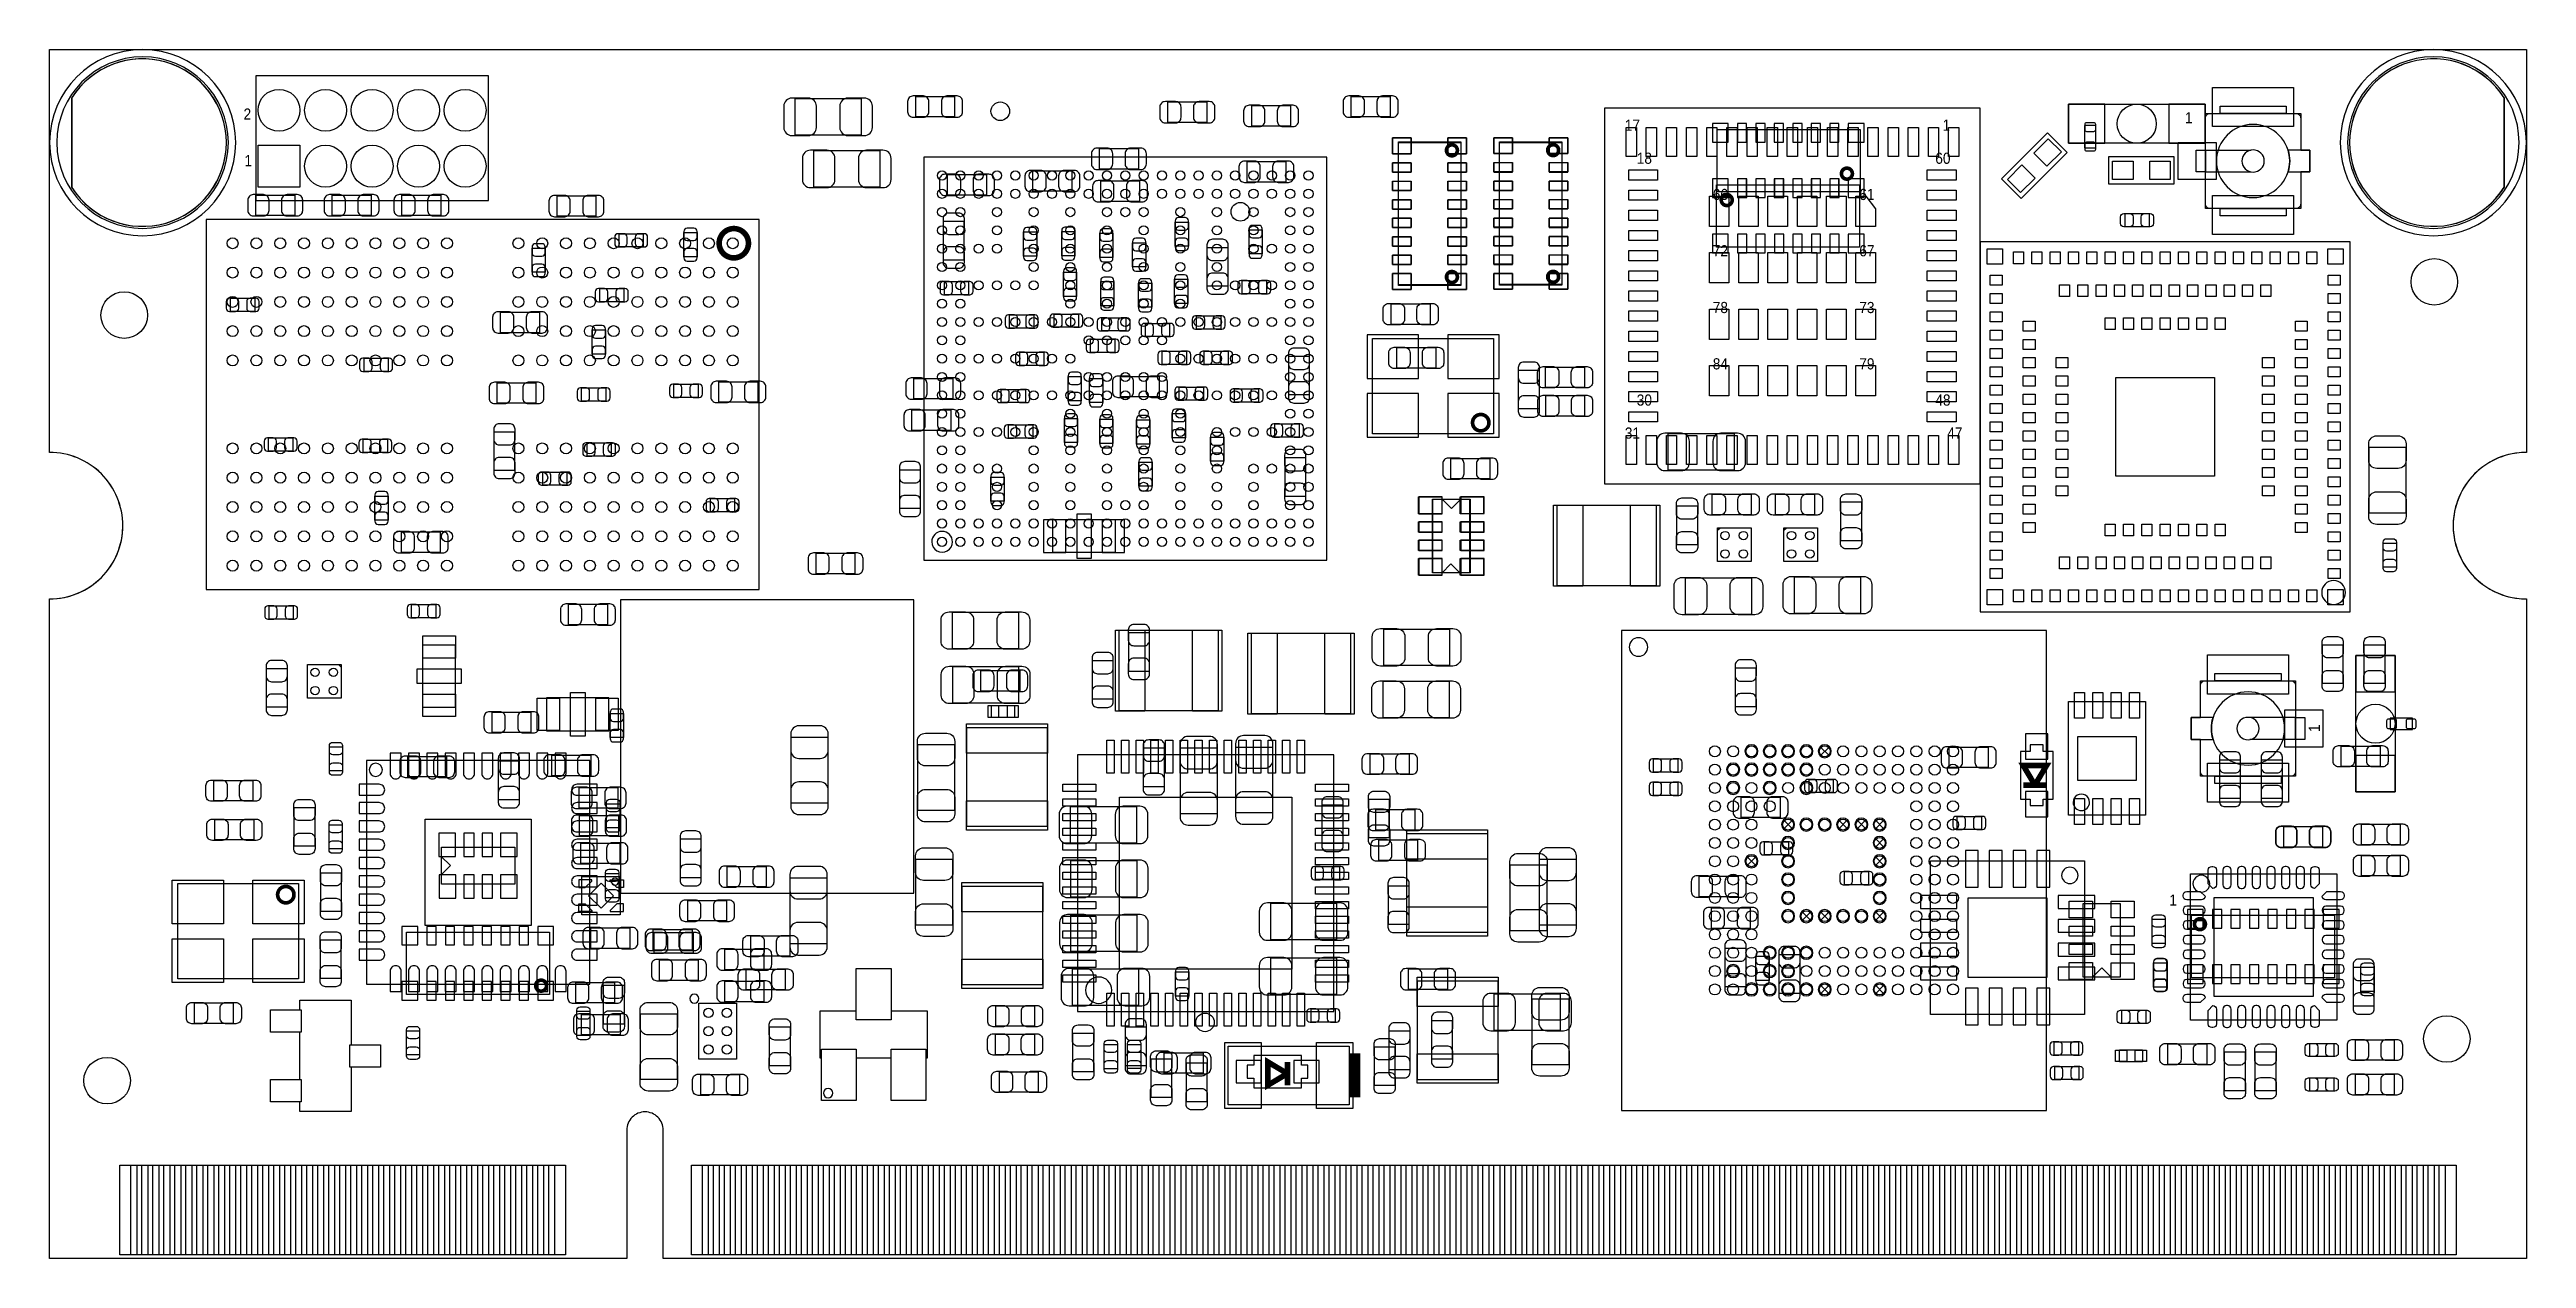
# Model space of a CAD drawing. Extents: x 7.2 to 74.8, y 34 to 67.
import ezdxf
from ezdxf.enums import TextEntityAlignment as Align

# ---------------------------------------------------------------- set-up
doc = ezdxf.new("R2010")
doc.units = 0
for name, color, linetype in [('BG_OUTLINE', 80, 'CONTINUOUS'), ('PG_ASSEMBLY_BOTTOM', 30, 'CONTINUOUS'), ('PG_ASSEMBLY_TOP', 253, 'CONTINUOUS'), ('PIN_BOTTOM', 211, 'CONTINUOUS'), ('PIN_TOP', 171, 'CONTINUOUS')]:
    doc.layers.add(name, color=color, linetype=linetype)

msp = doc.modelspace()

# ---------------------------------------------------------------- texts
at = {"layer": 'PG_ASSEMBLY_TOP', "width": 0.916667}
for s, p in [('2', (12.5984, 65.0748)), ('1', (12.6238, 63.8048))]:
    msp.add_text(s, height=0.3048, dxfattribs=at).set_placement(p, align=Align.CENTER)
for s, p in [('17', (50.192686, 64.770508)), ('1', (58.863484, 64.770508)), ('1', (65.4812, 64.9732)), ('18', (50.51806, 63.868808)), ('60', (58.66638, 63.868808)), ('66', (52.592986, 62.880748)), ('61', (56.5912, 62.880748)), ('72', (52.59324, 61.344048)), ('67', (56.5912, 61.344048)), ('78', (52.592986, 59.794648)), ('73', (56.590946, 59.794648)), ('84', (52.592986, 58.257948)), ('79', (56.5912, 58.257948)), ('30', (50.517806, 57.269888)), ('48', (58.666126, 57.269888)), ('31', (50.192686, 56.368188)), ('47', (58.9915, 56.368188)), ('1', (65.052448, 43.62196))]:
    msp.add_text(s, height=0.3048, dxfattribs=at).set_placement(p)
msp.add_text('1', height=0.3048, rotation=90, dxfattribs=at).set_placement((69.1642, 48.3616))

# ---------------------------------------------------------------- linework, layer by layer
at = {"layer": 'BG_OUTLINE'}
msp.add_lwpolyline([(74.799952, 55.992776, 0.414214), (72.800972, 53.993796, 0.414214), (74.799952, 51.994816), (74.799952, 33.993836), (23.949152, 33.993836), (23.949152, 37.493956, 0.414214), (23.451312, 37.994336, 0.414214), (22.950932, 37.493956), (22.950932, 33.993836), (7.200392, 33.993836), (7.200392, 51.994816, 0.414214), (9.199372, 53.993796, 0.414214), (7.200392, 55.992776), (7.199884, 66.987928), (74.799952, 66.987928)], format="xyb", close=True, dxfattribs=at)
at = {"layer": 'PG_ASSEMBLY_BOTTOM'}
for points in [[(12.279376, 64.447928, 1), (7.199376, 64.447928, 1)], [(74.799444, 64.447928, 1), (69.719444, 64.447928, 1)]]:
    msp.add_lwpolyline(points, format="xyb", close=True, dxfattribs=at)
for points in [[(29.347922, 64.650874), (27.548078, 64.650874), (27.548078, 65.651126), (29.347922, 65.651126)], [(31.899098, 65.150492), (30.838902, 65.150492), (30.838902, 65.710308), (31.899098, 65.710308)], [(43.786298, 65.150492), (42.726102, 65.150492), (42.726102, 65.710308), (43.786298, 65.710308)], [(37.722302, 65.557908), (38.782498, 65.557908), (38.782498, 64.998092), (37.722302, 64.998092)], [(41.068498, 64.896492), (40.008302, 64.896492), (40.008302, 65.456308), (41.068498, 65.456308)], [(66.0273, 64.42837), (62.30112, 64.42837), (62.30112, 65.49517), (66.0273, 65.49517)], [(29.855922, 63.228474), (28.056078, 63.228474), (28.056078, 64.228726), (29.855922, 64.228726)], [(36.915598, 63.725552), (35.855402, 63.725552), (35.855402, 64.285368), (36.915598, 64.285368)], [(45.714412, 64.46774), (45.714412, 60.5663), (44.012612, 60.5663), (44.012612, 64.46774)], [(48.477932, 64.47282), (48.477932, 60.57138), (46.776132, 60.57138), (46.776132, 64.47282)], [(56.61152, 63.1063), (52.71008, 63.1063), (52.71008, 64.8081), (56.61152, 64.8081)], [(31.707074, 63.574422), (32.76727, 63.574422), (32.76727, 63.014606), (31.707074, 63.014606)], [(34.039302, 63.678308), (35.099498, 63.678308), (35.099498, 63.118492), (34.039302, 63.118492)], [(39.881302, 63.932308), (40.941498, 63.932308), (40.941498, 63.372492), (39.881302, 63.372492)], [(13.890498, 62.458092), (12.830302, 62.458092), (12.830302, 63.017908), (13.890498, 63.017908)], [(14.913102, 63.017908), (15.973298, 63.017908), (15.973298, 62.458092), (14.913102, 62.458092)], [(17.878298, 62.458092), (16.818102, 62.458092), (16.818102, 63.017908), (17.878298, 63.017908)], [(21.049996, 62.996572), (22.110192, 62.996572), (22.110192, 62.436756), (21.049996, 62.436756)], [(35.888422, 63.401448), (36.948618, 63.401448), (36.948618, 62.841632), (35.888422, 62.841632)], [(52.6923, 63.29934), (56.59374, 63.29934), (56.59374, 61.59754), (52.6923, 61.59754)], [(31.597092, 61.242702), (31.597092, 62.302898), (32.156908, 62.302898), (32.156908, 61.242702)], [(37.919914, 61.620654), (37.919914, 62.280546), (38.280086, 62.280546), (38.280086, 61.620654)], [(20.728686, 61.569346), (20.728686, 60.909454), (20.368514, 60.909454), (20.368514, 61.569346)], [(22.743414, 61.96076), (23.403306, 61.96076), (23.403306, 61.600588), (22.743414, 61.600588)], [(24.511254, 61.334904), (24.511254, 61.994796), (24.871426, 61.994796), (24.871426, 61.334904)], [(33.780476, 61.348874), (33.780476, 62.008766), (34.140648, 62.008766), (34.140648, 61.348874)], [(34.8234, 61.36132), (34.8234, 62.021212), (35.183572, 62.021212), (35.183572, 61.36132)], [(35.862514, 61.315854), (35.862514, 61.975746), (36.222686, 61.975746), (36.222686, 61.315854)], [(36.756594, 61.056774), (36.756594, 61.716666), (37.116766, 61.716666), (37.116766, 61.056774)], [(38.797992, 60.528962), (38.797992, 61.589158), (39.357808, 61.589158), (39.357808, 60.528962)], [(39.936674, 61.409834), (39.936674, 62.069726), (40.296846, 62.069726), (40.296846, 61.409834)], [(35.232086, 60.908946), (35.232086, 60.249054), (34.871914, 60.249054), (34.871914, 60.908946)], [(12.801346, 59.840114), (12.141454, 59.840114), (12.141454, 60.200286), (12.801346, 60.200286)], [(22.874732, 60.104782), (22.21484, 60.104782), (22.21484, 60.464954), (22.874732, 60.464954)], [(32.283146, 60.297314), (31.623254, 60.297314), (31.623254, 60.657486), (32.283146, 60.657486)], [(36.248086, 60.654946), (36.248086, 59.995054), (35.887914, 59.995054), (35.887914, 60.654946)], [(37.280596, 60.613036), (37.280596, 59.953144), (36.920424, 59.953144), (36.920424, 60.613036)], [(38.265354, 60.719208), (38.265354, 60.059316), (37.905182, 60.059316), (37.905182, 60.719208)], [(39.751254, 60.682886), (40.411146, 60.682886), (40.411146, 60.322714), (39.751254, 60.322714)], [(19.510756, 59.820302), (20.570952, 59.820302), (20.570952, 59.260486), (19.510756, 59.260486)], [(34.061146, 59.382914), (33.401254, 59.382914), (33.401254, 59.743086), (34.061146, 59.743086)], [(34.620454, 59.768486), (35.280346, 59.768486), (35.280346, 59.408314), (34.620454, 59.408314)], [(36.575746, 59.306714), (35.915854, 59.306714), (35.915854, 59.666886), (36.575746, 59.666886)], [(37.769546, 59.154314), (37.109654, 59.154314), (37.109654, 59.514486), (37.769546, 59.514486)], [(39.166546, 59.357514), (38.506654, 59.357514), (38.506654, 59.717686), (39.166546, 59.717686)], [(22.01164, 58.674762), (22.01164, 59.334654), (22.371812, 59.334654), (22.371812, 58.674762)], [(35.611054, 59.082686), (36.270946, 59.082686), (36.270946, 58.722514), (35.611054, 58.722514)], [(46.610524, 56.504078), (43.310556, 56.504078), (43.310556, 59.104022), (46.610524, 59.104022)], [(16.442944, 58.20537), (15.783052, 58.20537), (15.783052, 58.565542), (16.442944, 58.565542)], [(34.340546, 58.366914), (33.680654, 58.366914), (33.680654, 58.727086), (34.340546, 58.727086)], [(37.566854, 58.752486), (38.226746, 58.752486), (38.226746, 58.392314), (37.566854, 58.392314)], [(39.369746, 58.392314), (38.709854, 58.392314), (38.709854, 58.752486), (39.369746, 58.752486)], [(41.580308, 58.619898), (41.580308, 57.559702), (41.020492, 57.559702), (41.020492, 58.619898)], [(47.294292, 57.178702), (47.294292, 58.238898), (47.854108, 58.238898), (47.854108, 57.178702)], [(19.413728, 57.895236), (20.473924, 57.895236), (20.473924, 57.33542), (19.413728, 57.33542)], [(22.380448, 57.39257), (21.720556, 57.39257), (21.720556, 57.752742), (22.380448, 57.752742)], [(24.237696, 57.852564), (24.897588, 57.852564), (24.897588, 57.492392), (24.237696, 57.492392)], [(26.527506, 57.363106), (25.46731, 57.363106), (25.46731, 57.922922), (26.527506, 57.922922)], [(31.848298, 57.454292), (30.788102, 57.454292), (30.788102, 58.014108), (31.848298, 58.014108)], [(33.832546, 57.350914), (33.172654, 57.350914), (33.172654, 57.711086), (33.832546, 57.711086)], [(35.359086, 58.064146), (35.359086, 57.404254), (34.998914, 57.404254), (34.998914, 58.064146)], [(35.943286, 58.013346), (35.943286, 57.353454), (35.583114, 57.353454), (35.583114, 58.013346)], [(36.426902, 58.064908), (37.487098, 58.064908), (37.487098, 57.505092), (36.426902, 57.505092)], [(38.689534, 57.416954), (38.029642, 57.416954), (38.029642, 57.777126), (38.689534, 57.777126)], [(39.537894, 57.726326), (40.197786, 57.726326), (40.197786, 57.366154), (39.537894, 57.366154)], [(31.797498, 56.590692), (30.737302, 56.590692), (30.737302, 57.150508), (31.797498, 57.150508)], [(34.897314, 56.261254), (34.897314, 56.921146), (35.257486, 56.921146), (35.257486, 56.261254)], [(35.862514, 56.235854), (35.862514, 56.895746), (36.222686, 56.895746), (36.222686, 56.235854)], [(36.86556, 56.22163), (36.86556, 56.881522), (37.225732, 56.881522), (37.225732, 56.22163)], [(37.840666, 56.392572), (37.840666, 57.052464), (38.200838, 57.052464), (38.200838, 56.392572)], [(13.835126, 56.027574), (13.175234, 56.027574), (13.175234, 56.387746), (13.835126, 56.387746)], [(16.420592, 55.990998), (15.7607, 55.990998), (15.7607, 56.35117), (16.420592, 56.35117)], [(19.893026, 56.55691), (19.893026, 55.496714), (19.33321, 55.496714), (19.33321, 56.55691)], [(22.529546, 55.892192), (21.869654, 55.892192), (21.869654, 56.252364), (22.529546, 56.252364)], [(34.035746, 56.385714), (33.375854, 56.385714), (33.375854, 56.745886), (34.035746, 56.745886)], [(39.245286, 56.413146), (39.245286, 55.753254), (38.885114, 55.753254), (38.885114, 56.413146)], [(40.640254, 56.771286), (41.300146, 56.771286), (41.300146, 56.411114), (40.640254, 56.411114)], [(51.37658, 56.505094), (53.176424, 56.505094), (53.176424, 55.504842), (51.37658, 55.504842)], [(21.31949, 55.097426), (20.659598, 55.097426), (20.659598, 55.457598), (21.31949, 55.457598)], [(30.403292, 54.460902), (30.403292, 55.521098), (30.963108, 55.521098), (30.963108, 54.460902)], [(37.289486, 55.727346), (37.289486, 55.067454), (36.929314, 55.067454), (36.929314, 55.727346)], [(41.478708, 55.851298), (41.478708, 54.791102), (40.918892, 54.791102), (40.918892, 55.851298)], [(46.504098, 55.269892), (45.443902, 55.269892), (45.443902, 55.829708), (46.504098, 55.829708)], [(16.437864, 54.80304), (16.437864, 54.143148), (16.077692, 54.143148), (16.077692, 54.80304)], [(33.250886, 55.320946), (33.250886, 54.661054), (32.890714, 54.661054), (32.890714, 55.320946)], [(25.236678, 54.734714), (25.89657, 54.734714), (25.89657, 54.374542), (25.236678, 54.374542)], [(34.584894, 53.257196), (34.584894, 54.157372), (36.284662, 54.157372), (36.284662, 53.257196)], [(45.968666, 54.712108), (45.968666, 52.705508), (44.952666, 52.705508), (44.952666, 54.712108)], [(17.863312, 53.261514), (16.803116, 53.261514), (16.803116, 53.82133), (17.863312, 53.82133)], [(29.181298, 52.679092), (28.121102, 52.679092), (28.121102, 53.238908), (29.181298, 53.238908)], [(13.850874, 51.445668), (13.190982, 51.445668), (13.190982, 51.80584), (13.850874, 51.80584)], [(17.738344, 51.48199), (17.078452, 51.48199), (17.078452, 51.842162), (17.738344, 51.842162)], [(22.424136, 51.287426), (21.36394, 51.287426), (21.36394, 51.847242), (22.424136, 51.847242)], [(36.651692, 50.015902), (36.651692, 51.076098), (37.211508, 51.076098), (37.211508, 50.015902)], [(13.680948, 50.095658), (13.680948, 49.035462), (13.121132, 49.035462), (13.121132, 50.095658)], [(15.156434, 49.281842), (14.238478, 49.281842), (14.238478, 50.199798), (15.156434, 50.199798)], [(33.677098, 49.478692), (32.616902, 49.478692), (32.616902, 50.038508), (33.677098, 50.038508)], [(36.220908, 50.314098), (36.220908, 49.253902), (35.661092, 49.253902), (35.661092, 50.314098)], [(53.772308, 50.110898), (53.772308, 49.050702), (53.212492, 49.050702), (53.212492, 50.110898)], [(70.14718, 46.725586), (70.14718, 50.451766), (71.21398, 50.451766), (71.21398, 46.725586)], [(20.337018, 48.346868), (19.276822, 48.346868), (19.276822, 48.906684), (20.337018, 48.906684)], [(22.502114, 48.209454), (22.502114, 48.869346), (22.862286, 48.869346), (22.862286, 48.209454)], [(32.90824, 49.0855), (33.53816, 49.0855), (33.53816, 48.7553), (32.90824, 48.7553)], [(28.440126, 48.220122), (28.440126, 46.420278), (27.439874, 46.420278), (27.439874, 48.220122)], [(60.99048, 47.8282), (60.99048, 46.5328), (61.25972, 46.5328), (61.25972, 46.35246), (61.61024, 46.35246), (61.61024, 46.5328), (61.87948, 46.5328), (61.87948, 47.8282), (61.61024, 47.8282), (61.61024, 48.00854), (61.25972, 48.00854), (61.25972, 47.8282)], [(16.976598, 47.694088), (18.036794, 47.694088), (18.036794, 47.134272), (16.976598, 47.134272)], [(20.015708, 47.570898), (20.015708, 46.510702), (19.455892, 46.510702), (19.455892, 47.570898)], [(20.908518, 47.727108), (21.968714, 47.727108), (21.968714, 47.167292), (20.908518, 47.167292)], [(37.058092, 46.866302), (37.058092, 47.926498), (37.617908, 47.926498), (37.617908, 46.866302)], [(39.063422, 47.93234), (39.063422, 46.132496), (38.06317, 46.132496), (38.06317, 47.93234)], [(40.578278, 47.95266), (40.578278, 46.152816), (39.578026, 46.152816), (39.578026, 47.95266)], [(51.637946, 47.267114), (50.978054, 47.267114), (50.978054, 47.627286), (51.637946, 47.627286)], [(59.048142, 47.950628), (60.108338, 47.950628), (60.108338, 47.390812), (59.048142, 47.390812)], [(66.429382, 46.544992), (66.429382, 47.605188), (66.989198, 47.605188), (66.989198, 46.544992)], [(68.129912, 47.605188), (68.129912, 46.544992), (67.570096, 46.544992), (67.570096, 47.605188)], [(21.652738, 46.843188), (22.712934, 46.843188), (22.712934, 46.283372), (21.652738, 46.283372)], [(51.637946, 46.632114), (50.978054, 46.632114), (50.978054, 46.992286), (51.637946, 46.992286)], [(55.879746, 46.708314), (55.219854, 46.708314), (55.219854, 47.068486), (55.879746, 47.068486)], [(22.725634, 45.526452), (21.665438, 45.526452), (21.665438, 46.086268), (22.725634, 46.086268)], [(35.0647, 46.324774), (36.864544, 46.324774), (36.864544, 45.324522), (35.0647, 45.324522)], [(42.494708, 46.377098), (42.494708, 45.316902), (41.934892, 45.316902), (41.934892, 46.377098)], [(44.459398, 45.683932), (43.399202, 45.683932), (43.399202, 46.243748), (44.459398, 46.243748)], [(54.428898, 46.024292), (53.368702, 46.024292), (53.368702, 46.584108), (54.428898, 46.584108)], [(59.266074, 46.060106), (59.925966, 46.060106), (59.925966, 45.699934), (59.266074, 45.699934)], [(22.763734, 44.77004), (21.703538, 44.77004), (21.703538, 45.329856), (22.763734, 45.329856)], [(24.417528, 44.382182), (24.417528, 45.442378), (24.977344, 45.442378), (24.977344, 44.382182)], [(44.535598, 44.855892), (43.475402, 44.855892), (43.475402, 45.415708), (44.535598, 45.415708)], [(54.660546, 45.006514), (54.000654, 45.006514), (54.000654, 45.366686), (54.660546, 45.366686)], [(69.237098, 45.220128), (68.176902, 45.220128), (68.176902, 45.779944), (69.237098, 45.779944)], [(17.892776, 45.22216), (19.899376, 45.22216), (19.899376, 44.20616), (17.892776, 44.20616)], [(25.693878, 44.694348), (26.754074, 44.694348), (26.754074, 44.134532), (25.693878, 44.134532)], [(35.071558, 44.854876), (36.871402, 44.854876), (36.871402, 43.854624), (35.071558, 43.854624)], [(41.74998, 44.687998), (42.409872, 44.687998), (42.409872, 44.327826), (41.74998, 44.327826)], [(48.861726, 44.892722), (48.861726, 43.092878), (47.861474, 43.092878), (47.861474, 44.892722)], [(62.738, 40.64762), (58.537856, 40.64762), (58.537856, 44.847764), (62.738, 44.847764)], [(22.776434, 43.369484), (21.726398, 43.369484), (21.726398, 44.41952), (22.776434, 44.41952)], [(27.414474, 42.584878), (27.414474, 44.384722), (28.414726, 44.384722), (28.414726, 42.584878)], [(43.738292, 43.107102), (43.738292, 44.167298), (44.298108, 44.167298), (44.298108, 43.107102)], [(52.225702, 44.425108), (53.285898, 44.425108), (53.285898, 43.865292), (52.225702, 43.865292)], [(56.844946, 44.193714), (56.185054, 44.193714), (56.185054, 44.553886), (56.844946, 44.553886)], [(24.615902, 43.764708), (25.676098, 43.764708), (25.676098, 43.204892), (24.615902, 43.204892)], [(35.076384, 43.371008), (36.876228, 43.371008), (36.876228, 42.370756), (35.076384, 42.370756)], [(42.327068, 42.686224), (40.527224, 42.686224), (40.527224, 43.686476), (42.327068, 43.686476)], [(52.555902, 43.561508), (53.616098, 43.561508), (53.616098, 43.001692), (52.555902, 43.001692)], [(65.65773, 43.358816), (69.55917, 43.358816), (69.55917, 41.657016), (65.65773, 41.657016)], [(20.846796, 41.1988), (16.945356, 41.1988), (16.945356, 42.9006), (20.846796, 42.9006)], [(21.976334, 43.017694), (23.03653, 43.017694), (23.03653, 42.457878), (21.976334, 42.457878)], [(23.674578, 42.969688), (24.734774, 42.969688), (24.734774, 42.409872), (23.674578, 42.409872)], [(24.904954, 41.584372), (23.844758, 41.584372), (23.844758, 42.144188), (24.904954, 42.144188)], [(26.690574, 41.873424), (25.630378, 41.873424), (25.630378, 42.43324), (26.690574, 42.43324)], [(42.326814, 41.19499), (40.52697, 41.19499), (40.52697, 42.195242), (42.326814, 42.195242)], [(53.492908, 42.465498), (53.492908, 41.405302), (52.933092, 41.405302), (52.933092, 42.465498)], [(54.129686, 42.239946), (54.129686, 41.580054), (53.769514, 41.580054), (53.769514, 42.239946)], [(54.406292, 41.227502), (54.406292, 42.287698), (54.966108, 42.287698), (54.966108, 41.227502)], [(64.625474, 41.399714), (64.625474, 42.059606), (64.985646, 42.059606), (64.985646, 41.399714)], [(70.078092, 40.880538), (70.078092, 41.940734), (70.637908, 41.940734), (70.637908, 40.880538)], [(22.618954, 40.967152), (21.558758, 40.967152), (21.558758, 41.526968), (22.618954, 41.526968)], [(25.630378, 41.557448), (26.690574, 41.557448), (26.690574, 40.997632), (25.630378, 40.997632)], [(35.117278, 41.902126), (36.917122, 41.902126), (36.917122, 40.901874), (35.117278, 40.901874)], [(37.93236, 41.15689), (37.93236, 41.816782), (38.292532, 41.816782), (38.292532, 41.15689)], [(44.290742, 41.895268), (45.350938, 41.895268), (45.350938, 41.335452), (44.290742, 41.335452)], [(21.716238, 40.655748), (22.776434, 40.655748), (22.776434, 40.095932), (21.716238, 40.095932)], [(42.290492, 40.444928), (41.6306, 40.444928), (41.6306, 40.8051), (42.290492, 40.8051)], [(46.626018, 41.218866), (48.425862, 41.218866), (48.425862, 40.218614), (46.626018, 40.218614)], [(37.125148, 40.313356), (37.125148, 39.25316), (36.565332, 39.25316), (36.565332, 40.313356)], [(44.320968, 40.204898), (44.320968, 39.144702), (43.761152, 39.144702), (43.761152, 40.204898)], [(45.484288, 40.491918), (45.484288, 39.431722), (44.924472, 39.431722), (44.924472, 40.491918)], [(62.572138, 39.546276), (61.912246, 39.546276), (61.912246, 39.906448), (62.572138, 39.906448)], [(37.61994, 39.606728), (38.680136, 39.606728), (38.680136, 39.046912), (37.61994, 39.046912)], [(40.0685, 38.6461), (41.3639, 38.6461), (41.3639, 38.91534), (41.54424, 38.91534), (41.54424, 39.26586), (41.3639, 39.26586), (41.3639, 39.5351), (40.0685, 39.5351), (40.0685, 39.26586), (39.88816, 39.26586), (39.88816, 38.91534), (40.0685, 38.91534)], [(62.585346, 38.874954), (61.925454, 38.874954), (61.925454, 39.235126), (62.585346, 39.235126)]]:
    msp.add_lwpolyline(points, close=True, dxfattribs=at)
for points, const_width in [([(45.622972, 64.237108, 1.000261), (45.324014, 64.236854, 0.999739), (45.622972, 64.237108)], 0.09906), ([(48.386492, 64.242188, 1.000261), (48.087534, 64.241934, 0.999739), (48.386492, 64.242188)], 0.09906), ([(56.40324, 63.601092, 0.999873), (56.104282, 63.601346, 1.000127), (56.40324, 63.601092)], 0.09906), ([(53.123338, 62.880748, 1.000127), (52.82438, 62.880494, 0.999873), (53.123338, 62.880748)], 0.09906), ([(46.484032, 56.804052, 0.999991), (46.036992, 56.804052, 1.000009), (46.484032, 56.804052)], 0.100076), ([(66.037968, 43.118024, 1.000127), (65.73901, 43.11777, 0.999873), (66.037968, 43.118024)], 0.09906), ([(20.765516, 41.439592, 0.999873), (20.466558, 41.439846, 1.000127), (20.765516, 41.439592)], 0.09906)]:
    msp.add_lwpolyline(points, format="xyb", dxfattribs=dict(at, const_width=const_width))
for points in [[(45.460666, 54.463188), (45.206666, 54.717188)], [(45.460666, 54.463188), (45.714666, 54.717188)], [(15.156434, 50.13579), (15.08379, 50.199798)], [(18.141696, 44.71416), (17.887696, 44.96816)], [(18.141696, 44.71416), (17.887696, 44.46016)]]:
    msp.add_lwpolyline(points, dxfattribs=at)
at = {"layer": 'PG_ASSEMBLY_BOTTOM', "const_width": 0.1524}
for points in [[(61.06668, 46.9138), (61.38418, 46.9138), (61.06668, 47.4472), (61.70168, 47.4472), (61.38418, 46.9138), (61.70168, 46.9138)], [(40.9829, 38.7223), (40.9829, 39.0398), (40.4495, 38.7223), (40.4495, 39.3573), (40.9829, 39.0398), (40.9829, 39.3573)]]:
    msp.add_lwpolyline(points, dxfattribs=at)
at = {"layer": 'PG_ASSEMBLY_BOTTOM'}
for points in [[(62.33795, 44.671234, 0.414144), (62.11443, 44.447714)], [(62.56147, 44.447714, 0.414156), (62.33795, 44.671234)], [(22.728428, 44.275502, 1), (22.536404, 44.275502, 1), (22.728428, 44.275502)], [(62.11443, 44.447714, 0.414271), (62.33795, 44.224194)], [(62.33795, 44.224194, 0.414144), (62.56147, 44.447714)]]:
    msp.add_lwpolyline(points, format="xyb", dxfattribs=at)
at = {"layer": 'PG_ASSEMBLY_TOP'}
for points in [[(12.079732, 64.447928, 1), (7.39902, 64.447928, 1), (12.079732, 64.447928)], [(74.5998, 64.447928, 1), (69.919088, 64.447928, 1), (74.5998, 64.447928)], [(68.639182, 63.645796), (68.639182, 62.772798, -0.414214), (68.512182, 62.645798), (66.166238, 62.645798, -0.414214), (66.039238, 62.772798), (66.039238, 65.118742, -0.414214), (66.166238, 65.245742), (68.512182, 65.245742, -0.414214), (68.639182, 65.118742)], [(68.339208, 63.94577, 1), (66.339212, 63.94577, 1), (68.339208, 63.94577)], [(67.64401, 63.94577, 1), (67.03441, 63.94577, 1), (67.64401, 63.94577)], [(68.29298, 64.245744, -0.076601), (68.339208, 63.94577)], [(68.339208, 63.94577, -0.076974), (68.29298, 63.645796)], [(9.200388, 53.993796, 0.414214), (7.200392, 55.993792)], [(74.80046, 55.993792, 1.000034), (74.80046, 51.9938)], [(7.200392, 51.9938, 0.414209), (9.200388, 53.993796)], [(31.842964, 53.551582, 0.999965), (31.27502, 53.551582, 1.000035), (31.842964, 53.551582)], [(69.862954, 52.170076, 1), (69.212206, 52.170076, 1), (69.862954, 52.170076)], [(50.819304, 50.681636, 1), (50.311304, 50.681636, 1), (50.819304, 50.681636)], [(65.900808, 48.75657), (65.900808, 49.629568, -0.414214), (66.027808, 49.756568), (68.373752, 49.756568, -0.414214), (68.500752, 49.629568), (68.500752, 47.283624, -0.414214), (68.373752, 47.156624), (66.027808, 47.156624, -0.414214), (65.900808, 47.283624)], [(68.200778, 48.456596, 1), (66.200782, 48.456596, 1), (68.200778, 48.456596)], [(66.200782, 48.456596, -0.076974), (66.24701, 48.75657)], [(67.50558, 48.456596, 1), (66.89598, 48.456596, 1), (67.50558, 48.456596)], [(53.827172, 47.835566, 1), (53.471572, 47.835566, 1), (53.827172, 47.835566)], [(54.327044, 47.835566, 1), (53.971444, 47.835566, 1), (54.327044, 47.835566)], [(54.82717, 47.835566, 1), (54.47157, 47.835566, 1), (54.82717, 47.835566)], [(55.327042, 47.835566, 1), (54.971442, 47.835566, 1), (55.327042, 47.835566)], [(55.827168, 47.835566, 1), (55.471568, 47.835566, 1), (55.827168, 47.835566)], [(66.24701, 48.156622, -0.076601), (66.200782, 48.456596)], [(16.282416, 47.32782, 1), (15.92326, 47.32782, 1), (16.282416, 47.32782)], [(53.327046, 47.335694, 1), (52.971446, 47.335694, 1), (53.327046, 47.335694)], [(53.827172, 47.335694, 1), (53.471572, 47.335694, 1), (53.827172, 47.335694)], [(54.327044, 47.335694, 1), (53.971444, 47.335694, 1), (54.327044, 47.335694)], [(54.82717, 47.335694, 1), (54.47157, 47.335694, 1), (54.82717, 47.335694)], [(55.327042, 47.335694, 1), (54.971442, 47.335694, 1), (55.327042, 47.335694)], [(53.327046, 46.835568, 1), (52.971446, 46.835568, 1), (53.327046, 46.835568)], [(54.327044, 46.835568, 1), (53.971444, 46.835568, 1), (54.327044, 46.835568)], [(55.327042, 46.835568, 1), (54.971442, 46.835568, 1), (55.327042, 46.835568)], [(62.87643, 46.442376, 1.000103), (62.428882, 46.442122, 0.999897), (62.87643, 46.442376)], [(54.82717, 45.83557, 1), (54.47157, 45.83557, 1), (54.82717, 45.83557)], [(55.327042, 45.83557, 1), (54.971442, 45.83557, 1), (55.327042, 45.83557)], [(55.827168, 45.83557, 1), (55.471568, 45.83557, 1), (55.827168, 45.83557)], [(56.32704, 45.83557, 1), (55.97144, 45.83557, 1), (56.32704, 45.83557)], [(56.827166, 45.83557, 1), (56.471566, 45.83557, 1), (56.827166, 45.83557)], [(57.327038, 45.83557, 1), (56.971438, 45.83557, 1), (57.327038, 45.83557)], [(54.82717, 45.335698, 1), (54.47157, 45.335698, 1), (54.82717, 45.335698)], [(57.327038, 45.335698, 1), (56.971438, 45.335698, 1), (57.327038, 45.335698)], [(53.827172, 44.835572, 1), (53.471572, 44.835572, 1), (53.827172, 44.835572)], [(54.82717, 44.835572, 1), (54.47157, 44.835572, 1), (54.82717, 44.835572)], [(57.327038, 44.835572, 1), (56.971438, 44.835572, 1), (57.327038, 44.835572)], [(54.82717, 44.3357, 1), (54.47157, 44.3357, 1), (54.82717, 44.3357)], [(54.82717, 43.835574, 1), (54.47157, 43.835574, 1), (54.82717, 43.835574)], [(57.327038, 44.3357, 1), (56.971438, 44.3357, 1), (57.327038, 44.3357)], [(57.327038, 43.835574, 1), (56.971438, 43.835574, 1), (57.327038, 43.835574)], [(66.157348, 44.221146, 1.000235), (65.698624, 44.221146, 0.999765), (66.157348, 44.221146)], [(54.82717, 43.335702, 1), (54.47157, 43.335702, 1), (54.82717, 43.335702)], [(55.327042, 43.335702, 1), (54.971442, 43.335702, 1), (55.327042, 43.335702)], [(55.827168, 43.335702, 1), (55.471568, 43.335702, 1), (55.827168, 43.335702)], [(56.32704, 43.335702, 1), (55.97144, 43.335702, 1), (56.32704, 43.335702)], [(56.827166, 43.335702, 1), (56.471566, 43.335702, 1), (56.827166, 43.335702)], [(57.327038, 43.335702, 1), (56.971438, 43.335702, 1), (57.327038, 43.335702)], [(53.327046, 41.835578, 1), (52.971446, 41.835578, 1), (53.327046, 41.835578)], [(54.327044, 42.335704, 1), (53.971444, 42.335704, 1), (54.327044, 42.335704)], [(54.327044, 41.835578, 1), (53.971444, 41.835578, 1), (54.327044, 41.835578)], [(54.82717, 42.335704, 1), (54.47157, 42.335704, 1), (54.82717, 42.335704)], [(54.82717, 41.835578, 1), (54.47157, 41.835578, 1), (54.82717, 41.835578)], [(55.327042, 42.335704, 1), (54.971442, 42.335704, 1), (55.327042, 42.335704)], [(36.19246, 41.31564, 1), (35.474148, 41.31564, 1), (36.19246, 41.31564)], [(53.827172, 41.335706, 1), (53.471572, 41.335706, 1), (53.827172, 41.335706)], [(54.327044, 41.335706, 1), (53.971444, 41.335706, 1), (54.327044, 41.335706)], [(54.82717, 41.335706, 1), (54.47157, 41.335706, 1), (54.82717, 41.335706)], [(55.327042, 41.335706, 1), (54.971442, 41.335706, 1), (55.327042, 41.335706)], [(55.827168, 41.335706, 1), (55.471568, 41.335706, 1), (55.827168, 41.335706)], [(57.327038, 41.335706, 1), (56.971438, 41.335706, 1), (57.327038, 41.335706)], [(24.923242, 41.08577, 1), (24.673306, 41.08577, 1), (24.923242, 41.08577)], [(28.575, 38.5064, 1), (28.321, 38.5064, 1), (28.575, 38.5064)]]:
    msp.add_lwpolyline(points, format="xyb", dxfattribs=at)
for points in [[(12.827, 62.865), (19.177, 62.865), (19.177, 66.2686), (12.827, 66.2686), (12.827, 62.865)], [(66.43751, 65.44437), (68.24091, 65.44437)], [(66.43751, 65.245742), (66.43751, 65.44437)], [(68.24091, 65.245742), (66.43751, 65.245742)], [(68.24091, 65.44437), (68.24091, 65.245742)], [(68.639182, 65.118742), (68.639182, 64.245744)], [(65.78981, 64.245744), (66.039238, 64.245744)], [(65.78981, 63.645796), (65.78981, 64.245744)], [(66.039238, 64.245744), (67.285108, 64.245744)], [(66.039238, 64.245744), (66.039238, 63.645796)], [(68.88861, 64.245744), (68.29298, 64.245744)], [(68.88861, 63.645796), (68.88861, 64.245744)], [(66.039238, 63.645796), (65.78981, 63.645796)], [(66.039238, 63.645796), (67.285108, 63.645796)], [(68.29298, 63.645796), (68.88861, 63.645796)], [(66.43751, 62.645798), (68.24091, 62.645798)], [(66.43751, 62.44717), (66.43751, 62.645798)], [(68.24091, 62.44717), (66.43751, 62.44717)], [(68.24091, 62.645798), (68.24091, 62.44717)], [(52.719224, 53.866796), (52.791868, 53.930804)], [(54.531768, 53.866796), (54.604412, 53.930804)], [(45.447966, 52.954428), (45.193966, 52.700428)], [(45.447966, 52.954428), (45.701966, 52.700428)], [(66.29908, 49.756568), (66.29908, 49.955196)], [(66.29908, 49.955196), (68.10248, 49.955196)], [(68.10248, 49.756568), (66.29908, 49.756568)], [(68.10248, 49.955196), (68.10248, 49.756568)], [(66.24701, 48.75657), (65.65138, 48.75657)], [(65.65138, 48.75657), (65.65138, 48.156622)], [(68.500752, 48.75657), (67.254882, 48.75657)], [(68.500752, 48.156622), (68.500752, 48.75657)], [(68.500752, 48.75657), (68.75018, 48.75657)], [(68.75018, 48.75657), (68.75018, 48.156622)], [(65.65138, 48.156622), (66.24701, 48.156622)], [(65.900808, 47.283624), (65.900808, 48.156622)], [(68.500752, 48.156622), (67.254882, 48.156622)], [(68.75018, 48.156622), (68.500752, 48.156622)], [(55.774844, 47.961296), (55.774336, 47.961296), (55.523384, 47.710344)], [(55.523638, 47.961042), (55.524146, 47.961042), (55.775098, 47.71009)], [(66.29908, 46.957996), (66.29908, 47.156624)], [(66.29908, 47.156624), (68.10248, 47.156624)], [(68.10248, 46.957996), (66.29908, 46.957996)], [(68.10248, 47.156624), (68.10248, 46.957996)], [(54.774846, 45.9613), (54.774338, 45.9613), (54.523386, 45.710348)], [(54.52364, 45.961046), (54.524148, 45.961046), (54.7751, 45.710094)], [(56.274716, 45.9613), (56.274208, 45.9613), (56.023256, 45.710348)], [(56.02351, 45.961046), (56.024018, 45.961046), (56.27497, 45.710094)], [(56.774842, 45.9613), (56.774334, 45.9613), (56.523382, 45.710348)], [(56.523636, 45.961046), (56.524144, 45.961046), (56.775096, 45.710094)], [(57.274714, 45.9613), (57.274206, 45.9613), (57.023254, 45.710348)], [(57.274714, 45.461428), (57.274206, 45.461428), (57.023254, 45.210476)], [(57.023508, 45.961046), (57.024016, 45.961046), (57.274968, 45.710094)], [(57.023508, 45.461174), (57.024016, 45.461174), (57.274968, 45.210222)], [(53.774848, 44.961302), (53.77434, 44.961302), (53.523388, 44.71035)], [(53.523642, 44.961048), (53.52415, 44.961048), (53.775102, 44.710096)], [(57.274714, 44.961302), (57.274206, 44.961302), (57.023254, 44.71035)], [(57.023508, 44.961048), (57.024016, 44.961048), (57.274968, 44.710096)], [(55.274718, 43.461432), (55.27421, 43.461432), (55.023258, 43.21048)], [(55.023512, 43.461178), (55.02402, 43.461178), (55.274972, 43.210226)], [(55.774844, 43.461432), (55.774336, 43.461432), (55.523384, 43.21048)], [(55.523638, 43.461178), (55.524146, 43.461178), (55.775098, 43.210226)], [(57.274714, 43.461432), (57.274206, 43.461432), (57.023254, 43.21048)], [(57.023508, 43.461178), (57.024016, 43.461178), (57.274968, 43.210226)], [(63.2079, 41.9227), (62.9539, 41.6687)], [(63.2079, 41.9227), (63.4619, 41.6687)], [(55.774844, 41.461436), (55.774336, 41.461436), (55.523384, 41.210484)], [(55.523638, 41.461182), (55.524146, 41.461182), (55.775098, 41.21023)], [(57.274714, 41.461436), (57.274206, 41.461436), (57.023254, 41.210484)], [(57.023508, 41.461182), (57.024016, 41.461182), (57.274968, 41.21023)]]:
    msp.add_lwpolyline(points, dxfattribs=at)
for points in [[(49.642014, 65.386966), (49.642014, 55.13705), (59.89193, 55.13705), (59.89193, 65.386966)], [(63.049658, 64.910462), (62.739778, 64.910462), (62.739778, 64.300862), (63.049658, 64.300862)], [(68.24091, 65.44437), (68.24091, 65.245742), (68.639182, 65.245742), (68.639182, 64.245744), (68.88861, 64.245744), (68.88861, 63.645796), (68.639182, 63.645796), (68.639182, 62.645798), (68.24091, 62.645798), (68.24091, 62.44717), (66.43751, 62.44717), (66.43751, 62.645798), (66.039238, 62.645798), (66.039238, 63.645796), (65.78981, 63.645796), (65.78981, 64.245744), (66.039238, 64.245744), (66.039238, 65.245742), (66.43751, 65.245742), (66.43751, 65.44437)], [(45.714412, 60.54852), (44.012612, 60.54852), (44.012612, 64.44996), (45.714412, 64.44996)], [(48.477932, 60.5536), (46.776132, 60.5536), (46.776132, 64.45504), (48.477932, 64.45504)], [(61.011308, 62.92088), (60.472574, 63.459614), (61.72962, 64.716914), (62.268608, 64.17818)], [(42.059098, 64.051688), (31.058866, 64.051688), (31.058866, 53.051456), (42.059098, 53.051456)], [(63.40221, 63.31077), (63.40221, 64.07277), (65.18021, 64.07277), (65.18021, 63.31077)], [(11.470386, 52.251864), (26.570686, 52.251864), (26.570686, 62.35192), (11.470386, 62.35192)], [(64.503808, 62.511432), (64.503808, 62.15126), (63.843916, 62.15126), (63.843916, 62.511432)], [(69.990208, 61.741304), (59.890152, 61.741304), (59.890152, 51.641248), (69.990208, 51.641248)], [(43.818302, 59.486292), (43.818302, 60.046108), (44.878498, 60.046108), (44.878498, 59.486292)], [(43.970702, 58.292492), (43.970702, 58.852308), (45.030898, 58.852308), (45.030898, 58.292492)], [(48.032162, 57.763664), (48.032162, 58.32348), (49.092358, 58.32348), (49.092358, 57.763664)], [(48.034702, 56.981852), (48.034702, 57.541668), (49.094898, 57.541668), (49.094898, 56.981852)], [(70.505066, 56.13654), (71.505318, 56.13654), (71.505318, 54.336696), (70.505066, 54.336696)], [(53.64099, 54.851808), (53.64099, 54.291992), (52.580794, 54.291992), (52.580794, 54.851808)], [(55.36819, 54.851808), (55.36819, 54.291992), (54.307994, 54.291992), (54.307994, 54.851808)], [(45.955966, 52.705508), (44.939966, 52.705508), (44.939966, 54.712108), (45.955966, 54.712108)], [(48.344836, 52.350416), (48.344836, 54.55031), (51.044856, 54.55031), (51.044856, 52.350416)], [(51.612292, 54.530498), (52.172108, 54.530498), (52.172108, 53.470302), (51.612292, 53.470302)], [(56.087772, 54.639464), (56.647588, 54.639464), (56.647588, 53.579268), (56.087772, 53.579268)], [(52.719224, 53.012848), (52.719224, 53.930804), (53.63718, 53.930804), (53.63718, 53.012848)], [(54.531768, 53.012848), (54.531768, 53.930804), (55.449724, 53.930804), (55.449724, 53.012848)], [(70.889114, 53.517546), (71.249286, 53.517546), (71.249286, 52.857654), (70.889114, 52.857654)], [(51.846988, 51.570636), (51.846988, 52.570888), (53.646832, 52.570888), (53.646832, 51.570636)], [(54.82336, 51.596036), (54.82336, 52.596288), (56.623204, 52.596288), (56.623204, 51.596036)], [(30.7848, 43.9674), (30.7848, 51.9684), (22.7838, 51.9684), (22.7838, 43.9674)], [(33.640522, 51.630326), (33.640522, 50.630074), (31.840678, 50.630074), (31.840678, 51.630326)], [(18.280888, 50.735484), (17.380712, 50.735484), (17.380712, 49.035716), (18.280888, 49.035716)], [(39.09441, 51.138074), (39.09441, 48.93818), (36.39439, 48.93818), (36.39439, 51.138074)], [(40.00373, 48.856646), (40.00373, 51.05654), (42.70375, 51.05654), (42.70375, 48.856646)], [(43.611038, 50.172874), (43.611038, 51.173126), (45.410882, 51.173126), (45.410882, 50.172874)], [(61.699394, 38.035484), (61.699394, 51.135534), (50.099468, 51.135534), (50.099468, 38.035484)], [(69.792088, 49.684178), (69.232272, 49.684178), (69.232272, 50.744374), (69.792088, 50.744374)], [(70.375272, 50.744374), (70.935088, 50.744374), (70.935088, 49.684178), (70.375272, 49.684178)], [(33.648142, 50.146966), (33.648142, 49.146714), (31.848298, 49.146714), (31.848298, 50.146966)], [(43.595798, 48.747934), (43.595798, 49.748186), (45.395642, 49.748186), (45.395642, 48.747934)], [(66.29908, 46.957996), (66.29908, 47.156624), (65.900808, 47.156624), (65.900808, 48.156622), (65.65138, 48.156622), (65.65138, 48.75657), (65.900808, 48.75657), (65.900808, 49.756568), (66.29908, 49.756568), (66.29908, 49.955196), (68.10248, 49.955196), (68.10248, 49.756568), (68.500752, 49.756568), (68.500752, 48.75657), (68.75018, 48.75657), (68.75018, 48.156622), (68.500752, 48.156622), (68.500752, 47.156624), (68.10248, 47.156624), (68.10248, 46.957996)], [(22.465284, 48.394112), (22.465284, 49.294288), (20.765516, 49.294288), (20.765516, 48.394112)], [(64.402716, 46.092364), (62.302644, 46.092364), (62.302644, 49.19218), (64.402716, 49.19218)], [(71.081392, 48.741076), (71.081392, 48.431196), (71.690992, 48.431196), (71.690992, 48.741076)], [(30.894274, 48.016922), (31.894526, 48.016922), (31.894526, 46.217078), (30.894274, 46.217078)], [(34.430462, 45.783246), (32.230568, 45.783246), (32.230568, 48.483266), (34.430462, 48.483266)], [(15.197582, 47.300134), (14.83741, 47.300134), (14.83741, 47.960026), (15.197582, 47.960026)], [(15.846806, 47.583852), (15.846806, 41.483788), (21.94687, 41.483788), (21.94687, 47.583852)], [(42.254424, 47.73676), (35.254184, 47.73676), (35.254184, 40.73652), (42.254424, 40.73652)], [(44.306998, 47.767748), (44.306998, 47.207932), (43.246802, 47.207932), (43.246802, 47.767748)], [(70.804278, 47.979584), (70.804278, 47.419768), (69.744082, 47.419768), (69.744082, 47.979584)], [(12.747498, 47.041308), (12.747498, 46.481492), (11.687302, 46.481492), (11.687302, 47.041308)], [(11.712702, 45.414692), (11.712702, 45.974508), (12.772898, 45.974508), (12.772898, 45.414692)], [(14.436344, 45.243242), (13.876528, 45.243242), (13.876528, 46.303438), (14.436344, 46.303438)], [(22.760686, 45.745654), (22.400514, 45.745654), (22.400514, 46.405546), (22.760686, 46.405546)], [(43.204892, 46.529498), (43.764708, 46.529498), (43.764708, 45.469302), (43.204892, 45.469302)], [(14.82725, 45.831506), (15.187422, 45.831506), (15.187422, 45.171614), (14.82725, 45.171614)], [(46.443646, 42.89044), (44.243752, 42.89044), (44.243752, 45.59046), (46.443646, 45.59046)], [(69.237098, 45.779944), (69.237098, 45.220128), (68.176902, 45.220128), (68.176902, 45.779944)], [(71.357998, 45.843444), (71.357998, 45.283628), (70.297802, 45.283628), (70.297802, 45.843444)], [(31.846012, 43.092878), (30.84576, 43.092878), (30.84576, 44.892722), (31.846012, 44.892722)], [(47.066708, 44.739052), (48.06696, 44.739052), (48.06696, 42.939208), (47.066708, 42.939208)], [(71.357998, 44.992544), (71.357998, 44.432728), (70.297802, 44.432728), (70.297802, 44.992544)], [(13.99794, 44.223432), (13.99794, 41.623488), (10.697972, 41.623488), (10.697972, 44.223432)], [(15.160244, 43.462702), (14.600428, 43.462702), (14.600428, 44.522898), (15.160244, 44.522898)], [(22.735286, 43.840654), (22.375114, 43.840654), (22.375114, 44.500546), (22.735286, 44.500546)], [(32.103314, 44.1579), (34.303208, 44.1579), (34.303208, 41.45788), (32.103314, 41.45788)], [(65.629028, 40.49522), (65.629028, 44.49318), (69.626988, 44.49318), (69.626988, 40.49522)], [(63.7159, 41.67378), (62.6999, 41.67378), (62.6999, 43.68038), (63.7159, 43.68038)], [(14.592808, 42.691558), (15.152624, 42.691558), (15.152624, 41.631362), (14.592808, 41.631362)], [(24.765254, 42.885868), (24.765254, 42.326052), (23.705058, 42.326052), (23.705058, 42.885868)], [(26.343102, 42.239692), (26.343102, 42.799508), (27.403298, 42.799508), (27.403298, 42.239692)], [(64.582294, 43.253406), (64.942466, 43.253406), (64.942466, 42.593514), (64.582294, 42.593514)], [(64.993266, 41.399206), (64.633094, 41.399206), (64.633094, 42.059098), (64.993266, 42.059098)], [(70.279514, 41.943782), (70.639686, 41.943782), (70.639686, 41.28389), (70.279514, 41.28389)], [(22.879304, 40.391842), (22.319488, 40.391842), (22.319488, 41.452038), (22.879304, 41.452038)], [(27.276298, 41.885108), (27.276298, 41.325292), (26.216102, 41.325292), (26.216102, 41.885108)], [(28.232608, 40.756586), (29.21762, 40.756586), (29.21762, 41.906698), (30.16758, 41.906698), (30.16758, 40.756586), (31.152592, 40.756586), (31.152592, 39.456614), (31.11754, 39.456614), (31.11754, 38.306502), (30.16758, 38.306502), (30.16758, 39.456614), (29.21762, 39.456614), (29.21762, 38.306502), (28.26766, 38.306502), (28.26766, 39.456614), (28.232608, 39.456614)], [(44.531026, 41.57345), (46.73092, 41.57345), (46.73092, 38.87343), (44.531026, 38.87343)], [(11.153902, 40.410892), (11.153902, 40.970708), (12.214098, 40.970708), (12.214098, 40.410892)], [(16.235934, 39.8272), (16.235934, 39.2176), (15.432024, 39.2176), (15.432024, 38.002464), (14.031976, 38.002464), (14.031976, 38.26764), (13.228066, 38.26764), (13.228066, 38.87724), (14.031976, 38.87724), (14.031976, 40.16756), (13.228066, 40.16756), (13.228066, 40.77716), (14.031976, 40.77716), (14.031976, 41.042336), (15.432024, 41.042336), (15.432024, 39.8272)], [(21.58873, 40.741346), (21.948902, 40.741346), (21.948902, 40.081454), (21.58873, 40.081454)], [(23.325074, 40.673782), (24.325326, 40.673782), (24.325326, 38.873938), (23.325074, 38.873938)], [(24.918162, 39.431722), (24.918162, 40.961818), (25.948386, 40.961818), (25.948386, 39.431722)], [(34.083498, 40.88892), (34.083498, 40.329104), (33.023302, 40.329104), (33.023302, 40.88892)], [(48.662336, 39.2811), (47.662084, 39.2811), (47.662084, 41.080944), (48.662336, 41.080944)], [(64.414146, 40.769286), (64.414146, 40.409114), (63.754254, 40.409114), (63.754254, 40.769286)], [(16.939514, 40.207946), (17.299686, 40.207946), (17.299686, 39.548054), (16.939514, 39.548054)], [(26.852372, 40.314118), (27.412188, 40.314118), (27.412188, 39.253922), (26.852372, 39.253922)], [(34.081466, 40.11549), (34.081466, 39.555674), (33.02127, 39.555674), (33.02127, 40.11549)], [(35.129978, 40.145716), (35.689794, 40.145716), (35.689794, 39.08552), (35.129978, 39.08552)], [(70.132702, 39.403528), (70.132702, 39.963344), (71.192898, 39.963344), (71.192898, 39.403528)], [(35.986212, 39.833042), (36.346384, 39.833042), (36.346384, 39.17315), (35.986212, 39.17315)], [(36.624006, 39.83482), (36.984178, 39.83482), (36.984178, 39.174928), (36.624006, 39.174928)], [(37.261292, 39.442898), (37.821108, 39.442898), (37.821108, 38.382702), (37.261292, 38.382702)], [(38.226492, 39.331138), (38.786308, 39.331138), (38.786308, 38.270942), (38.226492, 38.270942)], [(42.672, 39.7891), (42.672, 38.1889), (39.37, 38.1889), (39.37, 39.7891)], [(43.917108, 38.712902), (43.357292, 38.712902), (43.357292, 39.773098), (43.917108, 39.773098)], [(63.69304, 39.3573), (63.69304, 39.6875), (64.32296, 39.6875), (64.32296, 39.3573)], [(65.014602, 39.289228), (65.014602, 39.849044), (66.074798, 39.849044), (66.074798, 39.289228)], [(66.560192, 39.629334), (67.120008, 39.629334), (67.120008, 38.569138), (66.560192, 38.569138)], [(67.398392, 39.629334), (67.958208, 39.629334), (67.958208, 38.569138), (67.398392, 38.569138)], [(68.885054, 39.50335), (68.885054, 39.863522), (69.544946, 39.863522), (69.544946, 39.50335)], [(26.031698, 39.014908), (26.031698, 38.455092), (24.971502, 38.455092), (24.971502, 39.014908)], [(33.124902, 38.531292), (33.124902, 39.091108), (34.185098, 39.091108), (34.185098, 38.531292)], [(68.885054, 38.56355), (68.885054, 38.923722), (69.544946, 38.923722), (69.544946, 38.56355)], [(70.132702, 38.463728), (70.132702, 39.023544), (71.192898, 39.023544), (71.192898, 38.463728)]]:
    msp.add_lwpolyline(points, close=True, dxfattribs=at)
for points, const_width in [([(26.274522, 61.701934, 0.999895), (25.474676, 61.701934, 1.000105), (26.274522, 61.701934)], 0.1524), ([(45.622972, 60.779152, 0.999739), (45.324014, 60.779406, 1.000261), (45.622972, 60.779152)], 0.09906), ([(48.386492, 60.784232, 0.999739), (48.087534, 60.784486, 1.000261), (48.386492, 60.784232)], 0.09906), ([(13.871448, 43.923458, 1.000009), (13.424408, 43.923458, 0.999991), (13.871448, 43.923458)], 0.100076)]:
    msp.add_lwpolyline(points, format="xyb", dxfattribs=dict(at, const_width=const_width))
at = {"layer": 'PG_ASSEMBLY_TOP', "const_width": 0.29972}
msp.add_lwpolyline([(42.82186, 38.38956), (42.82186, 39.58844)], dxfattribs=at)
at = {"layer": 'PIN_BOTTOM'}
for points in [[(12.025376, 64.447928, 0.753461), (7.801102, 65.659762), (7.801102, 63.236094, 0.753461)], [(74.1934, 65.666874, 3.462482), (74.1934, 63.228982)], [(27.457908, 64.640968), (27.907996, 64.640968, 0.414414), (28.12796, 64.860932), (28.12796, 65.441068, 0.414414), (27.907996, 65.661032), (27.457908, 65.661032, 0.414414), (27.237944, 65.441068), (27.237944, 64.860932, 0.414414)], [(29.438092, 65.661032), (28.988004, 65.661032, 0.414414), (28.76804, 65.441068), (28.76804, 64.860932, 0.414414), (28.988004, 64.640968), (29.438092, 64.640968, 0.414414), (29.658056, 64.860932), (29.658056, 65.441068, 0.414414)], [(30.769052, 65.140332), (31.04896, 65.140332, 0.414846), (31.199074, 65.290446), (31.199074, 65.570354, 0.414846), (31.04896, 65.720468), (30.769052, 65.720468, 0.414846), (30.618938, 65.570354), (30.618938, 65.290446, 0.414846)], [(31.968948, 65.720468), (31.68904, 65.720468, 0.414846), (31.538926, 65.570354), (31.538926, 65.290446, 0.414846), (31.68904, 65.140332), (31.968948, 65.140332, 0.414846), (32.119062, 65.290446), (32.119062, 65.570354, 0.414846)], [(42.656252, 65.140332), (42.93616, 65.140332, 0.414846), (43.086274, 65.290446), (43.086274, 65.570354, 0.414846), (42.93616, 65.720468), (42.656252, 65.720468, 0.414846), (42.506138, 65.570354), (42.506138, 65.290446, 0.414846)], [(43.856148, 65.720468), (43.57624, 65.720468, 0.414846), (43.426126, 65.570354), (43.426126, 65.290446, 0.414846), (43.57624, 65.140332), (43.856148, 65.140332, 0.414846), (44.006262, 65.290446), (44.006262, 65.570354, 0.414846)], [(37.652452, 64.987932), (37.93236, 64.987932, 0.414846), (38.082474, 65.138046), (38.082474, 65.417954, 0.414846), (37.93236, 65.568068), (37.652452, 65.568068, 0.414846), (37.502338, 65.417954), (37.502338, 65.138046, 0.414846)], [(38.852348, 65.568068), (38.57244, 65.568068, 0.414846), (38.422326, 65.417954), (38.422326, 65.138046, 0.414846), (38.57244, 64.987932), (38.852348, 64.987932, 0.414846), (39.002462, 65.138046), (39.002462, 65.417954, 0.414846)], [(39.938452, 64.886332), (40.21836, 64.886332, 0.414846), (40.368474, 65.036446), (40.368474, 65.316354, 0.414846), (40.21836, 65.466468), (39.938452, 65.466468, 0.414846), (39.788338, 65.316354), (39.788338, 65.036446, 0.414846)], [(41.138348, 65.466468), (40.85844, 65.466468, 0.414846), (40.708326, 65.316354), (40.708326, 65.036446, 0.414846), (40.85844, 64.886332), (41.138348, 64.886332, 0.414846), (41.288462, 65.036446), (41.288462, 65.316354, 0.414846)], [(27.965908, 63.218568), (28.415996, 63.218568, 0.414414), (28.63596, 63.438532), (28.63596, 64.018668, 0.414414), (28.415996, 64.238632), (27.965908, 64.238632, 0.414414), (27.745944, 64.018668), (27.745944, 63.438532, 0.414414)], [(29.946092, 64.238632), (29.496004, 64.238632, 0.414414), (29.27604, 64.018668), (29.27604, 63.438532, 0.414414), (29.496004, 63.218568), (29.946092, 63.218568, 0.414414), (30.166056, 63.438532), (30.166056, 64.018668, 0.414414)], [(35.785552, 63.715392), (36.06546, 63.715392, 0.414846), (36.215574, 63.865506), (36.215574, 64.145414, 0.414846), (36.06546, 64.295528), (35.785552, 64.295528, 0.414846), (35.635438, 64.145414), (35.635438, 63.865506, 0.414846)], [(36.985448, 64.295528), (36.70554, 64.295528, 0.414846), (36.555426, 64.145414), (36.555426, 63.865506, 0.414846), (36.70554, 63.715392), (36.985448, 63.715392, 0.414846), (37.135562, 63.865506), (37.135562, 64.145414, 0.414846)], [(31.637224, 63.004446), (31.917132, 63.004446, 0.414846), (32.067246, 63.15456), (32.067246, 63.434468, 0.414846), (31.917132, 63.584582), (31.637224, 63.584582, 0.414846), (31.48711, 63.434468), (31.48711, 63.15456, 0.414846)], [(32.83712, 63.584582), (32.557212, 63.584582, 0.414846), (32.407098, 63.434468), (32.407098, 63.15456, 0.414846), (32.557212, 63.004446), (32.83712, 63.004446, 0.414846), (32.987234, 63.15456), (32.987234, 63.434468, 0.414846)], [(33.969452, 63.108332), (34.24936, 63.108332, 0.414846), (34.399474, 63.258446), (34.399474, 63.538354, 0.414846), (34.24936, 63.688468), (33.969452, 63.688468, 0.414846), (33.819338, 63.538354), (33.819338, 63.258446, 0.414846)], [(35.169348, 63.688468), (34.88944, 63.688468, 0.414846), (34.739326, 63.538354), (34.739326, 63.258446, 0.414846), (34.88944, 63.108332), (35.169348, 63.108332, 0.414846), (35.319462, 63.258446), (35.319462, 63.538354, 0.414846)], [(39.811452, 63.362332), (40.09136, 63.362332, 0.414846), (40.241474, 63.512446), (40.241474, 63.792354, 0.414846), (40.09136, 63.942468), (39.811452, 63.942468, 0.414846), (39.661338, 63.792354), (39.661338, 63.512446, 0.414846)], [(41.011348, 63.942468), (40.73144, 63.942468, 0.414846), (40.581326, 63.792354), (40.581326, 63.512446, 0.414846), (40.73144, 63.362332), (41.011348, 63.362332, 0.414846), (41.161462, 63.512446), (41.161462, 63.792354, 0.414846)], [(12.760452, 62.447932), (13.04036, 62.447932, 0.414846), (13.190474, 62.598046), (13.190474, 62.877954, 0.414846), (13.04036, 63.028068), (12.760452, 63.028068, 0.414846), (12.610338, 62.877954), (12.610338, 62.598046, 0.414846)], [(13.960348, 63.028068), (13.68044, 63.028068, 0.414846), (13.530326, 62.877954), (13.530326, 62.598046, 0.414846), (13.68044, 62.447932), (13.960348, 62.447932, 0.414846), (14.110462, 62.598046), (14.110462, 62.877954, 0.414846)], [(14.843252, 62.447932), (15.12316, 62.447932, 0.414846), (15.273274, 62.598046), (15.273274, 62.877954, 0.414846), (15.12316, 63.028068), (14.843252, 63.028068, 0.414846), (14.693138, 62.877954), (14.693138, 62.598046, 0.414846)], [(16.043148, 63.028068), (15.76324, 63.028068, 0.414846), (15.613126, 62.877954), (15.613126, 62.598046, 0.414846), (15.76324, 62.447932), (16.043148, 62.447932, 0.414846), (16.193262, 62.598046), (16.193262, 62.877954, 0.414846)], [(16.748252, 62.447932), (17.02816, 62.447932, 0.414846), (17.178274, 62.598046), (17.178274, 62.877954, 0.414846), (17.02816, 63.028068), (16.748252, 63.028068, 0.414846), (16.598138, 62.877954), (16.598138, 62.598046, 0.414846)], [(17.948148, 63.028068), (17.66824, 63.028068, 0.414846), (17.518126, 62.877954), (17.518126, 62.598046, 0.414846), (17.66824, 62.447932), (17.948148, 62.447932, 0.414846), (18.098262, 62.598046), (18.098262, 62.877954, 0.414846)], [(20.980146, 62.426596), (21.260054, 62.426596, 0.414846), (21.410168, 62.57671), (21.410168, 62.856618, 0.414846), (21.260054, 63.006732), (20.980146, 63.006732, 0.414846), (20.830032, 62.856618), (20.830032, 62.57671, 0.414846)], [(22.180042, 63.006732), (21.900134, 63.006732, 0.414846), (21.75002, 62.856618), (21.75002, 62.57671, 0.414846), (21.900134, 62.426596), (22.180042, 62.426596, 0.414846), (22.330156, 62.57671), (22.330156, 62.856618, 0.414846)], [(35.818572, 62.831472), (36.09848, 62.831472, 0.414846), (36.248594, 62.981586), (36.248594, 63.261494, 0.414846), (36.09848, 63.411608), (35.818572, 63.411608, 0.414846), (35.668458, 63.261494), (35.668458, 62.981586, 0.414846)], [(37.018468, 63.411608), (36.73856, 63.411608, 0.414846), (36.588446, 63.261494), (36.588446, 62.981586, 0.414846), (36.73856, 62.831472), (37.018468, 62.831472, 0.414846), (37.168582, 62.981586), (37.168582, 63.261494, 0.414846)], [(31.586932, 62.372748), (31.586932, 62.09284, 0.414846), (31.737046, 61.942726), (32.016954, 61.942726, 0.414846), (32.167068, 62.09284), (32.167068, 62.372748, 0.414846), (32.016954, 62.522862), (31.737046, 62.522862, 0.414846)], [(37.919914, 62.310518), (37.919914, 62.150498, 0.413587), (38.010084, 62.060582), (38.189916, 62.060582, 0.413587), (38.280086, 62.150498), (38.280086, 62.310518, 0.413587), (38.189916, 62.400434), (38.010084, 62.400434, 0.413587)], [(20.368514, 61.599318), (20.368514, 61.439298, 0.413587), (20.458684, 61.349382), (20.638516, 61.349382, 0.413587), (20.728686, 61.439298), (20.728686, 61.599318, 0.413587), (20.638516, 61.689234), (20.458684, 61.689234, 0.413587)], [(22.713442, 61.600588), (22.873462, 61.600588, 0.413587), (22.963378, 61.690758), (22.963378, 61.87059, 0.413587), (22.873462, 61.96076), (22.713442, 61.96076, 0.413587), (22.623526, 61.87059), (22.623526, 61.690758, 0.413587)], [(23.433278, 61.96076), (23.273258, 61.96076, 0.413587), (23.183342, 61.87059), (23.183342, 61.690758, 0.413587), (23.273258, 61.600588), (23.433278, 61.600588, 0.413587), (23.523194, 61.690758), (23.523194, 61.87059, 0.413587)], [(24.511254, 62.024768), (24.511254, 61.864748, 0.413587), (24.601424, 61.774832), (24.781256, 61.774832, 0.413587), (24.871426, 61.864748), (24.871426, 62.024768, 0.413587), (24.781256, 62.114684), (24.601424, 62.114684, 0.413587)], [(24.871426, 61.304932), (24.871426, 61.464952, 0.413587), (24.781256, 61.554868), (24.601424, 61.554868, 0.413587), (24.511254, 61.464952), (24.511254, 61.304932, 0.413587), (24.601424, 61.215016), (24.781256, 61.215016, 0.413587)], [(32.167068, 61.172852), (32.167068, 61.45276, 0.414846), (32.016954, 61.602874), (31.737046, 61.602874, 0.414846), (31.586932, 61.45276), (31.586932, 61.172852, 0.414846), (31.737046, 61.022738), (32.016954, 61.022738, 0.414846)], [(33.780476, 62.038738), (33.780476, 61.878718, 0.413587), (33.870646, 61.788802), (34.050478, 61.788802, 0.413587), (34.140648, 61.878718), (34.140648, 62.038738, 0.413587), (34.050478, 62.128654), (33.870646, 62.128654, 0.413587)], [(34.140648, 61.318902), (34.140648, 61.478922, 0.413587), (34.050478, 61.568838), (33.870646, 61.568838, 0.413587), (33.780476, 61.478922), (33.780476, 61.318902, 0.413587), (33.870646, 61.228986), (34.050478, 61.228986, 0.413587)], [(34.8234, 62.051184), (34.8234, 61.891164, 0.413587), (34.91357, 61.801248), (35.093402, 61.801248, 0.413587), (35.183572, 61.891164), (35.183572, 62.051184, 0.413587), (35.093402, 62.1411), (34.91357, 62.1411, 0.413587)], [(35.183572, 61.331348), (35.183572, 61.491368, 0.413587), (35.093402, 61.581284), (34.91357, 61.581284, 0.413587), (34.8234, 61.491368), (34.8234, 61.331348, 0.413587), (34.91357, 61.241432), (35.093402, 61.241432, 0.413587)], [(35.862514, 62.005718), (35.862514, 61.845698, 0.413587), (35.952684, 61.755782), (36.132516, 61.755782, 0.413587), (36.222686, 61.845698), (36.222686, 62.005718, 0.413587), (36.132516, 62.095634), (35.952684, 62.095634, 0.413587)], [(36.222686, 61.285882), (36.222686, 61.445902, 0.413587), (36.132516, 61.535818), (35.952684, 61.535818, 0.413587), (35.862514, 61.445902), (35.862514, 61.285882, 0.413587), (35.952684, 61.195966), (36.132516, 61.195966, 0.413587)], [(36.756594, 61.746638), (36.756594, 61.586618, 0.413587), (36.846764, 61.496702), (37.026596, 61.496702, 0.413587), (37.116766, 61.586618), (37.116766, 61.746638, 0.413587), (37.026596, 61.836554), (36.846764, 61.836554, 0.413587)], [(38.280086, 61.590682), (38.280086, 61.750702, 0.413587), (38.189916, 61.840618), (38.010084, 61.840618, 0.413587), (37.919914, 61.750702), (37.919914, 61.590682, 0.413587), (38.010084, 61.500766), (38.189916, 61.500766, 0.413587)], [(38.787832, 61.659008), (38.787832, 61.3791, 0.414846), (38.937946, 61.228986), (39.217854, 61.228986, 0.414846), (39.367968, 61.3791), (39.367968, 61.659008, 0.414846), (39.217854, 61.809122), (38.937946, 61.809122, 0.414846)], [(39.936674, 62.099698), (39.936674, 61.939678, 0.413587), (40.026844, 61.849762), (40.206676, 61.849762, 0.413587), (40.296846, 61.939678), (40.296846, 62.099698, 0.413587), (40.206676, 62.189614), (40.026844, 62.189614, 0.413587)], [(40.296846, 61.379862), (40.296846, 61.539882, 0.413587), (40.206676, 61.629798), (40.026844, 61.629798, 0.413587), (39.936674, 61.539882), (39.936674, 61.379862, 0.413587), (40.026844, 61.289946), (40.206676, 61.289946, 0.413587)], [(20.728686, 60.879482), (20.728686, 61.039502, 0.413587), (20.638516, 61.129418), (20.458684, 61.129418, 0.413587), (20.368514, 61.039502), (20.368514, 60.879482, 0.413587), (20.458684, 60.789566), (20.638516, 60.789566, 0.413587)], [(34.871914, 60.938918), (34.871914, 60.778898, 0.413587), (34.962084, 60.688982), (35.141916, 60.688982, 0.413587), (35.232086, 60.778898), (35.232086, 60.938918, 0.413587), (35.141916, 61.028834), (34.962084, 61.028834, 0.413587)], [(37.116766, 61.026802), (37.116766, 61.186822, 0.413587), (37.026596, 61.276738), (36.846764, 61.276738, 0.413587), (36.756594, 61.186822), (36.756594, 61.026802, 0.413587), (36.846764, 60.936886), (37.026596, 60.936886, 0.413587)], [(39.367968, 60.459112), (39.367968, 60.73902, 0.414846), (39.217854, 60.889134), (38.937946, 60.889134, 0.414846), (38.787832, 60.73902), (38.787832, 60.459112, 0.414846), (38.937946, 60.308998), (39.217854, 60.308998, 0.414846)], [(12.111482, 59.840114), (12.271502, 59.840114, 0.413587), (12.361418, 59.930284), (12.361418, 60.110116, 0.413587), (12.271502, 60.200286), (12.111482, 60.200286, 0.413587), (12.021566, 60.110116), (12.021566, 59.930284, 0.413587)], [(12.831318, 60.200286), (12.671298, 60.200286, 0.413587), (12.581382, 60.110116), (12.581382, 59.930284, 0.413587), (12.671298, 59.840114), (12.831318, 59.840114, 0.413587), (12.921234, 59.930284), (12.921234, 60.110116, 0.413587)], [(22.184868, 60.104782), (22.344888, 60.104782, 0.413587), (22.434804, 60.194952), (22.434804, 60.374784, 0.413587), (22.344888, 60.464954), (22.184868, 60.464954, 0.413587), (22.094952, 60.374784), (22.094952, 60.194952, 0.413587)], [(22.904704, 60.464954), (22.744684, 60.464954, 0.413587), (22.654768, 60.374784), (22.654768, 60.194952, 0.413587), (22.744684, 60.104782), (22.904704, 60.104782, 0.413587), (22.99462, 60.194952), (22.99462, 60.374784, 0.413587)], [(31.593282, 60.297314), (31.753302, 60.297314, 0.413587), (31.843218, 60.387484), (31.843218, 60.567316, 0.413587), (31.753302, 60.657486), (31.593282, 60.657486, 0.413587), (31.503366, 60.567316), (31.503366, 60.387484, 0.413587)], [(32.313118, 60.657486), (32.153098, 60.657486, 0.413587), (32.063182, 60.567316), (32.063182, 60.387484, 0.413587), (32.153098, 60.297314), (32.313118, 60.297314, 0.413587), (32.403034, 60.387484), (32.403034, 60.567316, 0.413587)], [(35.232086, 60.219082), (35.232086, 60.379102, 0.413587), (35.141916, 60.469018), (34.962084, 60.469018, 0.413587), (34.871914, 60.379102), (34.871914, 60.219082, 0.413587), (34.962084, 60.129166), (35.141916, 60.129166, 0.413587)], [(35.887914, 60.684918), (35.887914, 60.524898, 0.413587), (35.978084, 60.434982), (36.157916, 60.434982, 0.413587), (36.248086, 60.524898), (36.248086, 60.684918, 0.413587), (36.157916, 60.774834), (35.978084, 60.774834, 0.413587)], [(36.248086, 59.965082), (36.248086, 60.125102, 0.413587), (36.157916, 60.215018), (35.978084, 60.215018, 0.413587), (35.887914, 60.125102), (35.887914, 59.965082, 0.413587), (35.978084, 59.875166), (36.157916, 59.875166, 0.413587)], [(36.920424, 60.643008), (36.920424, 60.482988, 0.413587), (37.010594, 60.393072), (37.190426, 60.393072, 0.413587), (37.280596, 60.482988), (37.280596, 60.643008, 0.413587), (37.190426, 60.732924), (37.010594, 60.732924, 0.413587)], [(37.280596, 59.923172), (37.280596, 60.083192, 0.413587), (37.190426, 60.173108), (37.010594, 60.173108, 0.413587), (36.920424, 60.083192), (36.920424, 59.923172, 0.413587), (37.010594, 59.833256), (37.190426, 59.833256, 0.413587)], [(37.905182, 60.74918), (37.905182, 60.58916, 0.413587), (37.995352, 60.499244), (38.175184, 60.499244, 0.413587), (38.265354, 60.58916), (38.265354, 60.74918, 0.413587), (38.175184, 60.839096), (37.995352, 60.839096, 0.413587)], [(38.265354, 60.029344), (38.265354, 60.189364, 0.413587), (38.175184, 60.27928), (37.995352, 60.27928, 0.413587), (37.905182, 60.189364), (37.905182, 60.029344, 0.413587), (37.995352, 59.939428), (38.175184, 59.939428, 0.413587)], [(39.721282, 60.322714), (39.881302, 60.322714, 0.413587), (39.971218, 60.412884), (39.971218, 60.592716, 0.413587), (39.881302, 60.682886), (39.721282, 60.682886, 0.413587), (39.631366, 60.592716), (39.631366, 60.412884, 0.413587)], [(40.441118, 60.682886), (40.281098, 60.682886, 0.413587), (40.191182, 60.592716), (40.191182, 60.412884, 0.413587), (40.281098, 60.322714), (40.441118, 60.322714, 0.413587), (40.531034, 60.412884), (40.531034, 60.592716, 0.413587)], [(19.440906, 59.250326), (19.720814, 59.250326, 0.414846), (19.870928, 59.40044), (19.870928, 59.680348, 0.414846), (19.720814, 59.830462), (19.440906, 59.830462, 0.414846), (19.290792, 59.680348), (19.290792, 59.40044, 0.414846)], [(20.640802, 59.830462), (20.360894, 59.830462, 0.414846), (20.21078, 59.680348), (20.21078, 59.40044, 0.414846), (20.360894, 59.250326), (20.640802, 59.250326, 0.414846), (20.790916, 59.40044), (20.790916, 59.680348, 0.414846)], [(33.371282, 59.382914), (33.531302, 59.382914, 0.413587), (33.621218, 59.473084), (33.621218, 59.652916, 0.413587), (33.531302, 59.743086), (33.371282, 59.743086, 0.413587), (33.281366, 59.652916), (33.281366, 59.473084, 0.413587)], [(34.091118, 59.743086), (33.931098, 59.743086, 0.413587), (33.841182, 59.652916), (33.841182, 59.473084, 0.413587), (33.931098, 59.382914), (34.091118, 59.382914, 0.413587), (34.181034, 59.473084), (34.181034, 59.652916, 0.413587)], [(34.590482, 59.408314), (34.750502, 59.408314, 0.413587), (34.840418, 59.498484), (34.840418, 59.678316, 0.413587), (34.750502, 59.768486), (34.590482, 59.768486, 0.413587), (34.500566, 59.678316), (34.500566, 59.498484, 0.413587)], [(35.310318, 59.768486), (35.150298, 59.768486, 0.413587), (35.060382, 59.678316), (35.060382, 59.498484, 0.413587), (35.150298, 59.408314), (35.310318, 59.408314, 0.413587), (35.400234, 59.498484), (35.400234, 59.678316, 0.413587)], [(35.885882, 59.306714), (36.045902, 59.306714, 0.413587), (36.135818, 59.396884), (36.135818, 59.576716, 0.413587), (36.045902, 59.666886), (35.885882, 59.666886, 0.413587), (35.795966, 59.576716), (35.795966, 59.396884, 0.413587)], [(36.605718, 59.666886), (36.445698, 59.666886, 0.413587), (36.355782, 59.576716), (36.355782, 59.396884, 0.413587), (36.445698, 59.306714), (36.605718, 59.306714, 0.413587), (36.695634, 59.396884), (36.695634, 59.576716, 0.413587)], [(37.079682, 59.154314), (37.239702, 59.154314, 0.413587), (37.329618, 59.244484), (37.329618, 59.424316, 0.413587), (37.239702, 59.514486), (37.079682, 59.514486, 0.413587), (36.989766, 59.424316), (36.989766, 59.244484, 0.413587)], [(37.799518, 59.514486), (37.639498, 59.514486, 0.413587), (37.549582, 59.424316), (37.549582, 59.244484, 0.413587), (37.639498, 59.154314), (37.799518, 59.154314, 0.413587), (37.889434, 59.244484), (37.889434, 59.424316, 0.413587)], [(38.476682, 59.357514), (38.636702, 59.357514, 0.413587), (38.726618, 59.447684), (38.726618, 59.627516, 0.413587), (38.636702, 59.717686), (38.476682, 59.717686, 0.413587), (38.386766, 59.627516), (38.386766, 59.447684, 0.413587)], [(39.196518, 59.717686), (39.036498, 59.717686, 0.413587), (38.946582, 59.627516), (38.946582, 59.447684, 0.413587), (39.036498, 59.357514), (39.196518, 59.357514, 0.413587), (39.286434, 59.447684), (39.286434, 59.627516, 0.413587)], [(22.01164, 59.364626), (22.01164, 59.204606, 0.413587), (22.10181, 59.11469), (22.281642, 59.11469, 0.413587), (22.371812, 59.204606), (22.371812, 59.364626, 0.413587), (22.281642, 59.454542), (22.10181, 59.454542, 0.413587)], [(22.371812, 58.64479), (22.371812, 58.80481, 0.413587), (22.281642, 58.894726), (22.10181, 58.894726, 0.413587), (22.01164, 58.80481), (22.01164, 58.64479, 0.413587), (22.10181, 58.554874), (22.281642, 58.554874, 0.413587)], [(35.581082, 58.722514), (35.741102, 58.722514, 0.413587), (35.831018, 58.812684), (35.831018, 58.992516, 0.413587), (35.741102, 59.082686), (35.581082, 59.082686, 0.413587), (35.491166, 58.992516), (35.491166, 58.812684, 0.413587)], [(36.300918, 59.082686), (36.140898, 59.082686, 0.413587), (36.050982, 58.992516), (36.050982, 58.812684, 0.413587), (36.140898, 58.722514), (36.300918, 58.722514, 0.413587), (36.390834, 58.812684), (36.390834, 58.992516, 0.413587)], [(41.010332, 58.689748), (41.010332, 58.40984, 0.414846), (41.160446, 58.259726), (41.440354, 58.259726, 0.414846), (41.590468, 58.40984), (41.590468, 58.689748, 0.414846), (41.440354, 58.839862), (41.160446, 58.839862, 0.414846)], [(15.75308, 58.20537), (15.9131, 58.20537, 0.413587), (16.003016, 58.29554), (16.003016, 58.475372, 0.413587), (15.9131, 58.565542), (15.75308, 58.565542, 0.413587), (15.663164, 58.475372), (15.663164, 58.29554, 0.413587)], [(16.472916, 58.565542), (16.312896, 58.565542, 0.413587), (16.22298, 58.475372), (16.22298, 58.29554, 0.413587), (16.312896, 58.20537), (16.472916, 58.20537, 0.413587), (16.562832, 58.29554), (16.562832, 58.475372, 0.413587)], [(33.650682, 58.366914), (33.810702, 58.366914, 0.413587), (33.900618, 58.457084), (33.900618, 58.636916, 0.413587), (33.810702, 58.727086), (33.650682, 58.727086, 0.413587), (33.560766, 58.636916), (33.560766, 58.457084, 0.413587)], [(34.370518, 58.727086), (34.210498, 58.727086, 0.413587), (34.120582, 58.636916), (34.120582, 58.457084, 0.413587), (34.210498, 58.366914), (34.370518, 58.366914, 0.413587), (34.460434, 58.457084), (34.460434, 58.636916, 0.413587)], [(34.998914, 58.094118), (34.998914, 57.934098, 0.413587), (35.089084, 57.844182), (35.268916, 57.844182, 0.413587), (35.359086, 57.934098), (35.359086, 58.094118, 0.413587), (35.268916, 58.184034), (35.089084, 58.184034, 0.413587)], [(37.536882, 58.392314), (37.696902, 58.392314, 0.413587), (37.786818, 58.482484), (37.786818, 58.662316, 0.413587), (37.696902, 58.752486), (37.536882, 58.752486, 0.413587), (37.446966, 58.662316), (37.446966, 58.482484, 0.413587)], [(38.256718, 58.752486), (38.096698, 58.752486, 0.413587), (38.006782, 58.662316), (38.006782, 58.482484, 0.413587), (38.096698, 58.392314), (38.256718, 58.392314, 0.413587), (38.346634, 58.482484), (38.346634, 58.662316, 0.413587)], [(38.679882, 58.392314), (38.839902, 58.392314, 0.413587), (38.929818, 58.482484), (38.929818, 58.662316, 0.413587), (38.839902, 58.752486), (38.679882, 58.752486, 0.413587), (38.589966, 58.662316), (38.589966, 58.482484, 0.413587)], [(39.399718, 58.752486), (39.239698, 58.752486, 0.413587), (39.149782, 58.662316), (39.149782, 58.482484, 0.413587), (39.239698, 58.392314), (39.399718, 58.392314, 0.413587), (39.489634, 58.482484), (39.489634, 58.662316, 0.413587)], [(47.284132, 58.308748), (47.284132, 58.02884, 0.414846), (47.434246, 57.878726), (47.714154, 57.878726, 0.414846), (47.864268, 58.02884), (47.864268, 58.308748, 0.414846), (47.714154, 58.458862), (47.434246, 58.458862, 0.414846)], [(19.343878, 57.32526), (19.623786, 57.32526, 0.414846), (19.7739, 57.475374), (19.7739, 57.755282, 0.414846), (19.623786, 57.905396), (19.343878, 57.905396, 0.414846), (19.193764, 57.755282), (19.193764, 57.475374, 0.414846)], [(20.543774, 57.905396), (20.263866, 57.905396, 0.414846), (20.113752, 57.755282), (20.113752, 57.475374, 0.414846), (20.263866, 57.32526), (20.543774, 57.32526, 0.414846), (20.693888, 57.475374), (20.693888, 57.755282, 0.414846)], [(21.690584, 57.39257), (21.850604, 57.39257, 0.413587), (21.94052, 57.48274), (21.94052, 57.662572, 0.413587), (21.850604, 57.752742), (21.690584, 57.752742, 0.413587), (21.600668, 57.662572), (21.600668, 57.48274, 0.413587)], [(22.41042, 57.752742), (22.2504, 57.752742, 0.413587), (22.160484, 57.662572), (22.160484, 57.48274, 0.413587), (22.2504, 57.39257), (22.41042, 57.39257, 0.413587), (22.500336, 57.48274), (22.500336, 57.662572, 0.413587)], [(24.207724, 57.492392), (24.367744, 57.492392, 0.413587), (24.45766, 57.582562), (24.45766, 57.762394, 0.413587), (24.367744, 57.852564), (24.207724, 57.852564, 0.413587), (24.117808, 57.762394), (24.117808, 57.582562, 0.413587)], [(24.92756, 57.852564), (24.76754, 57.852564, 0.413587), (24.677624, 57.762394), (24.677624, 57.582562, 0.413587), (24.76754, 57.492392), (24.92756, 57.492392, 0.413587), (25.017476, 57.582562), (25.017476, 57.762394, 0.413587)], [(25.39746, 57.352946), (25.677368, 57.352946, 0.414846), (25.827482, 57.50306), (25.827482, 57.782968, 0.414846), (25.677368, 57.933082), (25.39746, 57.933082, 0.414846), (25.247346, 57.782968), (25.247346, 57.50306, 0.414846)], [(26.597356, 57.933082), (26.317448, 57.933082, 0.414846), (26.167334, 57.782968), (26.167334, 57.50306, 0.414846), (26.317448, 57.352946), (26.597356, 57.352946, 0.414846), (26.74747, 57.50306), (26.74747, 57.782968, 0.414846)], [(30.718252, 57.444132), (30.99816, 57.444132, 0.414846), (31.148274, 57.594246), (31.148274, 57.874154, 0.414846), (30.99816, 58.024268), (30.718252, 58.024268, 0.414846), (30.568138, 57.874154), (30.568138, 57.594246, 0.414846)], [(31.918148, 58.024268), (31.63824, 58.024268, 0.414846), (31.488126, 57.874154), (31.488126, 57.594246, 0.414846), (31.63824, 57.444132), (31.918148, 57.444132, 0.414846), (32.068262, 57.594246), (32.068262, 57.874154, 0.414846)], [(33.142682, 57.350914), (33.302702, 57.350914, 0.413587), (33.392618, 57.441084), (33.392618, 57.620916, 0.413587), (33.302702, 57.711086), (33.142682, 57.711086, 0.413587), (33.052766, 57.620916), (33.052766, 57.441084, 0.413587)], [(33.862518, 57.711086), (33.702498, 57.711086, 0.413587), (33.612582, 57.620916), (33.612582, 57.441084, 0.413587), (33.702498, 57.350914), (33.862518, 57.350914, 0.413587), (33.952434, 57.441084), (33.952434, 57.620916, 0.413587)], [(35.359086, 57.374282), (35.359086, 57.534302, 0.413587), (35.268916, 57.624218), (35.089084, 57.624218, 0.413587), (34.998914, 57.534302), (34.998914, 57.374282, 0.413587), (35.089084, 57.284366), (35.268916, 57.284366, 0.413587)], [(35.583114, 58.043318), (35.583114, 57.883298, 0.413587), (35.673284, 57.793382), (35.853116, 57.793382, 0.413587), (35.943286, 57.883298), (35.943286, 58.043318, 0.413587), (35.853116, 58.133234), (35.673284, 58.133234, 0.413587)], [(35.943286, 57.323482), (35.943286, 57.483502, 0.413587), (35.853116, 57.573418), (35.673284, 57.573418, 0.413587), (35.583114, 57.483502), (35.583114, 57.323482, 0.413587), (35.673284, 57.233566), (35.853116, 57.233566, 0.413587)], [(36.357052, 57.494932), (36.63696, 57.494932, 0.414846), (36.787074, 57.645046), (36.787074, 57.924954, 0.414846), (36.63696, 58.075068), (36.357052, 58.075068, 0.414846), (36.206938, 57.924954), (36.206938, 57.645046, 0.414846)], [(37.556948, 58.075068), (37.27704, 58.075068, 0.414846), (37.126926, 57.924954), (37.126926, 57.645046, 0.414846), (37.27704, 57.494932), (37.556948, 57.494932, 0.414846), (37.707062, 57.645046), (37.707062, 57.924954, 0.414846)], [(37.99967, 57.416954), (38.15969, 57.416954, 0.413587), (38.249606, 57.507124), (38.249606, 57.686956, 0.413587), (38.15969, 57.777126), (37.99967, 57.777126, 0.413587), (37.909754, 57.686956), (37.909754, 57.507124, 0.413587)], [(38.719506, 57.777126), (38.559486, 57.777126, 0.413587), (38.46957, 57.686956), (38.46957, 57.507124, 0.413587), (38.559486, 57.416954), (38.719506, 57.416954, 0.413587), (38.809422, 57.507124), (38.809422, 57.686956, 0.413587)], [(39.507922, 57.366154), (39.667942, 57.366154, 0.413587), (39.757858, 57.456324), (39.757858, 57.636156, 0.413587), (39.667942, 57.726326), (39.507922, 57.726326, 0.413587), (39.418006, 57.636156), (39.418006, 57.456324, 0.413587)], [(40.227758, 57.726326), (40.067738, 57.726326, 0.413587), (39.977822, 57.636156), (39.977822, 57.456324, 0.413587), (40.067738, 57.366154), (40.227758, 57.366154, 0.413587), (40.317674, 57.456324), (40.317674, 57.636156, 0.413587)], [(41.590468, 57.489852), (41.590468, 57.76976, 0.414846), (41.440354, 57.919874), (41.160446, 57.919874, 0.414846), (41.010332, 57.76976), (41.010332, 57.489852, 0.414846), (41.160446, 57.339738), (41.440354, 57.339738, 0.414846)], [(47.864268, 57.108852), (47.864268, 57.38876, 0.414846), (47.714154, 57.538874), (47.434246, 57.538874, 0.414846), (47.284132, 57.38876), (47.284132, 57.108852, 0.414846), (47.434246, 56.958738), (47.714154, 56.958738, 0.414846)], [(30.667452, 56.580532), (30.94736, 56.580532, 0.414846), (31.097474, 56.730646), (31.097474, 57.010554, 0.414846), (30.94736, 57.160668), (30.667452, 57.160668, 0.414846), (30.517338, 57.010554), (30.517338, 56.730646, 0.414846)], [(31.867348, 57.160668), (31.58744, 57.160668, 0.414846), (31.437326, 57.010554), (31.437326, 56.730646, 0.414846), (31.58744, 56.580532), (31.867348, 56.580532, 0.414846), (32.017462, 56.730646), (32.017462, 57.010554, 0.414846)], [(34.897314, 56.951118), (34.897314, 56.791098, 0.413587), (34.987484, 56.701182), (35.167316, 56.701182, 0.413587), (35.257486, 56.791098), (35.257486, 56.951118, 0.413587), (35.167316, 57.041034), (34.987484, 57.041034, 0.413587)], [(35.862514, 56.925718), (35.862514, 56.765698, 0.413587), (35.952684, 56.675782), (36.132516, 56.675782, 0.413587), (36.222686, 56.765698), (36.222686, 56.925718, 0.413587), (36.132516, 57.015634), (35.952684, 57.015634, 0.413587)], [(36.86556, 56.911494), (36.86556, 56.751474, 0.413587), (36.95573, 56.661558), (37.135562, 56.661558, 0.413587), (37.225732, 56.751474), (37.225732, 56.911494, 0.413587), (37.135562, 57.00141), (36.95573, 57.00141, 0.413587)], [(37.840666, 57.082436), (37.840666, 56.922416, 0.413587), (37.930836, 56.8325), (38.110668, 56.8325, 0.413587), (38.200838, 56.922416), (38.200838, 57.082436, 0.413587), (38.110668, 57.172352), (37.930836, 57.172352, 0.413587)], [(13.145262, 56.027574), (13.305282, 56.027574, 0.413587), (13.395198, 56.117744), (13.395198, 56.297576, 0.413587), (13.305282, 56.387746), (13.145262, 56.387746, 0.413587), (13.055346, 56.297576), (13.055346, 56.117744, 0.413587)], [(13.865098, 56.387746), (13.705078, 56.387746, 0.413587), (13.615162, 56.297576), (13.615162, 56.117744, 0.413587), (13.705078, 56.027574), (13.865098, 56.027574, 0.413587), (13.955014, 56.117744), (13.955014, 56.297576, 0.413587)], [(15.730728, 55.990998), (15.890748, 55.990998, 0.413587), (15.980664, 56.081168), (15.980664, 56.261, 0.413587), (15.890748, 56.35117), (15.730728, 56.35117, 0.413587), (15.640812, 56.261), (15.640812, 56.081168, 0.413587)], [(16.450564, 56.35117), (16.290544, 56.35117, 0.413587), (16.200628, 56.261), (16.200628, 56.081168, 0.413587), (16.290544, 55.990998), (16.450564, 55.990998, 0.413587), (16.54048, 56.081168), (16.54048, 56.261, 0.413587)], [(19.32305, 56.62676), (19.32305, 56.346852, 0.414846), (19.473164, 56.196738), (19.753072, 56.196738, 0.414846), (19.903186, 56.346852), (19.903186, 56.62676, 0.414846), (19.753072, 56.776874), (19.473164, 56.776874, 0.414846)], [(21.839682, 55.892192), (21.999702, 55.892192, 0.413587), (22.089618, 55.982362), (22.089618, 56.162194, 0.413587), (21.999702, 56.252364), (21.839682, 56.252364, 0.413587), (21.749766, 56.162194), (21.749766, 55.982362, 0.413587)], [(22.559518, 56.252364), (22.399498, 56.252364, 0.413587), (22.309582, 56.162194), (22.309582, 55.982362, 0.413587), (22.399498, 55.892192), (22.559518, 55.892192, 0.413587), (22.649434, 55.982362), (22.649434, 56.162194, 0.413587)], [(33.345882, 56.385714), (33.505902, 56.385714, 0.413587), (33.595818, 56.475884), (33.595818, 56.655716, 0.413587), (33.505902, 56.745886), (33.345882, 56.745886, 0.413587), (33.255966, 56.655716), (33.255966, 56.475884, 0.413587)], [(34.065718, 56.745886), (33.905698, 56.745886, 0.413587), (33.815782, 56.655716), (33.815782, 56.475884, 0.413587), (33.905698, 56.385714), (34.065718, 56.385714, 0.413587), (34.155634, 56.475884), (34.155634, 56.655716, 0.413587)], [(35.257486, 56.231282), (35.257486, 56.391302, 0.413587), (35.167316, 56.481218), (34.987484, 56.481218, 0.413587), (34.897314, 56.391302), (34.897314, 56.231282, 0.413587), (34.987484, 56.141366), (35.167316, 56.141366, 0.413587)], [(36.222686, 56.205882), (36.222686, 56.365902, 0.413587), (36.132516, 56.455818), (35.952684, 56.455818, 0.413587), (35.862514, 56.365902), (35.862514, 56.205882, 0.413587), (35.952684, 56.115966), (36.132516, 56.115966, 0.413587)], [(37.225732, 56.191658), (37.225732, 56.351678, 0.413587), (37.135562, 56.441594), (36.95573, 56.441594, 0.413587), (36.86556, 56.351678), (36.86556, 56.191658, 0.413587), (36.95573, 56.101742), (37.135562, 56.101742, 0.413587)], [(38.200838, 56.3626), (38.200838, 56.52262, 0.413587), (38.110668, 56.612536), (37.930836, 56.612536, 0.413587), (37.840666, 56.52262), (37.840666, 56.3626, 0.413587), (37.930836, 56.272684), (38.110668, 56.272684, 0.413587)], [(38.885114, 56.443118), (38.885114, 56.283098, 0.413587), (38.975284, 56.193182), (39.155116, 56.193182, 0.413587), (39.245286, 56.283098), (39.245286, 56.443118, 0.413587), (39.155116, 56.533034), (38.975284, 56.533034, 0.413587)], [(40.610282, 56.411114), (40.770302, 56.411114, 0.413587), (40.860218, 56.501284), (40.860218, 56.681116, 0.413587), (40.770302, 56.771286), (40.610282, 56.771286, 0.413587), (40.520366, 56.681116), (40.520366, 56.501284, 0.413587)], [(41.330118, 56.771286), (41.170098, 56.771286, 0.413587), (41.080182, 56.681116), (41.080182, 56.501284, 0.413587), (41.170098, 56.411114), (41.330118, 56.411114, 0.413587), (41.420034, 56.501284), (41.420034, 56.681116, 0.413587)], [(51.28641, 55.494936), (51.736498, 55.494936, 0.414414), (51.956462, 55.7149), (51.956462, 56.295036, 0.414414), (51.736498, 56.515), (51.28641, 56.515, 0.414414), (51.066446, 56.295036), (51.066446, 55.7149, 0.414414)], [(53.266594, 56.515), (52.816506, 56.515, 0.414414), (52.596542, 56.295036), (52.596542, 55.7149, 0.414414), (52.816506, 55.494936), (53.266594, 55.494936, 0.414414), (53.486558, 55.7149), (53.486558, 56.295036, 0.414414)], [(19.903186, 55.426864), (19.903186, 55.706772, 0.414846), (19.753072, 55.856886), (19.473164, 55.856886, 0.414846), (19.32305, 55.706772), (19.32305, 55.426864, 0.414846), (19.473164, 55.27675), (19.753072, 55.27675, 0.414846)], [(20.629626, 55.097426), (20.789646, 55.097426, 0.413587), (20.879562, 55.187596), (20.879562, 55.367428, 0.413587), (20.789646, 55.457598), (20.629626, 55.457598, 0.413587), (20.53971, 55.367428), (20.53971, 55.187596, 0.413587)], [(21.349462, 55.457598), (21.189442, 55.457598, 0.413587), (21.099526, 55.367428), (21.099526, 55.187596, 0.413587), (21.189442, 55.097426), (21.349462, 55.097426, 0.413587), (21.439378, 55.187596), (21.439378, 55.367428, 0.413587)], [(30.393132, 55.590948), (30.393132, 55.31104, 0.414846), (30.543246, 55.160926), (30.823154, 55.160926, 0.414846), (30.973268, 55.31104), (30.973268, 55.590948, 0.414846), (30.823154, 55.741062), (30.543246, 55.741062, 0.414846)], [(32.890714, 55.350918), (32.890714, 55.190898, 0.413587), (32.980884, 55.100982), (33.160716, 55.100982, 0.413587), (33.250886, 55.190898), (33.250886, 55.350918, 0.413587), (33.160716, 55.440834), (32.980884, 55.440834, 0.413587)], [(36.929314, 55.757318), (36.929314, 55.597298, 0.413587), (37.019484, 55.507382), (37.199316, 55.507382, 0.413587), (37.289486, 55.597298), (37.289486, 55.757318, 0.413587), (37.199316, 55.847234), (37.019484, 55.847234, 0.413587)], [(39.245286, 55.723282), (39.245286, 55.883302, 0.413587), (39.155116, 55.973218), (38.975284, 55.973218, 0.413587), (38.885114, 55.883302), (38.885114, 55.723282, 0.413587), (38.975284, 55.633366), (39.155116, 55.633366, 0.413587)], [(40.908732, 55.921148), (40.908732, 55.64124, 0.414846), (41.058846, 55.491126), (41.338754, 55.491126, 0.414846), (41.488868, 55.64124), (41.488868, 55.921148, 0.414846), (41.338754, 56.071262), (41.058846, 56.071262, 0.414846)], [(45.374052, 55.259732), (45.65396, 55.259732, 0.414846), (45.804074, 55.409846), (45.804074, 55.689754, 0.414846), (45.65396, 55.839868), (45.374052, 55.839868, 0.414846), (45.223938, 55.689754), (45.223938, 55.409846, 0.414846)], [(46.573948, 55.839868), (46.29404, 55.839868, 0.414846), (46.143926, 55.689754), (46.143926, 55.409846, 0.414846), (46.29404, 55.259732), (46.573948, 55.259732, 0.414846), (46.724062, 55.409846), (46.724062, 55.689754, 0.414846)], [(16.077692, 54.833012), (16.077692, 54.672992, 0.413587), (16.167862, 54.583076), (16.347694, 54.583076, 0.413587), (16.437864, 54.672992), (16.437864, 54.833012, 0.413587), (16.347694, 54.922928), (16.167862, 54.922928, 0.413587)], [(30.973268, 54.391052), (30.973268, 54.67096, 0.414846), (30.823154, 54.821074), (30.543246, 54.821074, 0.414846), (30.393132, 54.67096), (30.393132, 54.391052, 0.414846), (30.543246, 54.240938), (30.823154, 54.240938, 0.414846)], [(33.250886, 54.631082), (33.250886, 54.791102, 0.413587), (33.160716, 54.881018), (32.980884, 54.881018, 0.413587), (32.890714, 54.791102), (32.890714, 54.631082, 0.413587), (32.980884, 54.541166), (33.160716, 54.541166, 0.413587)], [(37.289486, 55.037482), (37.289486, 55.197502, 0.413587), (37.199316, 55.287418), (37.019484, 55.287418, 0.413587), (36.929314, 55.197502), (36.929314, 55.037482, 0.413587), (37.019484, 54.947566), (37.199316, 54.947566, 0.413587)], [(41.488868, 54.721252), (41.488868, 55.00116, 0.414846), (41.338754, 55.151274), (41.058846, 55.151274, 0.414846), (40.908732, 55.00116), (40.908732, 54.721252, 0.414846), (41.058846, 54.571138), (41.338754, 54.571138, 0.414846)], [(16.437864, 54.113176), (16.437864, 54.273196, 0.413587), (16.347694, 54.363112), (16.167862, 54.363112, 0.413587), (16.077692, 54.273196), (16.077692, 54.113176, 0.413587), (16.167862, 54.02326), (16.347694, 54.02326, 0.413587)], [(25.206706, 54.374542), (25.366726, 54.374542, 0.413587), (25.456642, 54.464712), (25.456642, 54.644544, 0.413587), (25.366726, 54.734714), (25.206706, 54.734714, 0.413587), (25.11679, 54.644544), (25.11679, 54.464712, 0.413587)], [(25.926542, 54.734714), (25.766522, 54.734714, 0.413587), (25.676606, 54.644544), (25.676606, 54.464712, 0.413587), (25.766522, 54.374542), (25.926542, 54.374542, 0.413587), (26.016458, 54.464712), (26.016458, 54.644544, 0.413587)], [(16.733266, 53.251354), (17.013174, 53.251354, 0.414846), (17.163288, 53.401468), (17.163288, 53.681376, 0.414846), (17.013174, 53.83149), (16.733266, 53.83149, 0.414846), (16.583152, 53.681376), (16.583152, 53.401468, 0.414846)], [(17.933162, 53.83149), (17.653254, 53.83149, 0.414846), (17.50314, 53.681376), (17.50314, 53.401468, 0.414846), (17.653254, 53.251354), (17.933162, 53.251354, 0.414846), (18.083276, 53.401468), (18.083276, 53.681376, 0.414846)], [(28.051252, 52.668932), (28.33116, 52.668932, 0.414846), (28.481274, 52.819046), (28.481274, 53.098954, 0.414846), (28.33116, 53.249068), (28.051252, 53.249068, 0.414846), (27.901138, 53.098954), (27.901138, 52.819046, 0.414846)], [(29.251148, 53.249068), (28.97124, 53.249068, 0.414846), (28.821126, 53.098954), (28.821126, 52.819046, 0.414846), (28.97124, 52.668932), (29.251148, 52.668932, 0.414846), (29.401262, 52.819046), (29.401262, 53.098954, 0.414846)], [(13.16101, 51.445668), (13.32103, 51.445668, 0.413587), (13.410946, 51.535838), (13.410946, 51.71567, 0.413587), (13.32103, 51.80584), (13.16101, 51.80584, 0.413587), (13.071094, 51.71567), (13.071094, 51.535838, 0.413587)], [(13.880846, 51.80584), (13.720826, 51.80584, 0.413587), (13.63091, 51.71567), (13.63091, 51.535838, 0.413587), (13.720826, 51.445668), (13.880846, 51.445668, 0.413587), (13.970762, 51.535838), (13.970762, 51.71567, 0.413587)], [(17.04848, 51.48199), (17.2085, 51.48199, 0.413587), (17.298416, 51.57216), (17.298416, 51.751992, 0.413587), (17.2085, 51.842162), (17.04848, 51.842162, 0.413587), (16.958564, 51.751992), (16.958564, 51.57216, 0.413587)], [(17.768316, 51.842162), (17.608296, 51.842162, 0.413587), (17.51838, 51.751992), (17.51838, 51.57216, 0.413587), (17.608296, 51.48199), (17.768316, 51.48199, 0.413587), (17.858232, 51.57216), (17.858232, 51.751992, 0.413587)], [(21.29409, 51.277266), (21.573998, 51.277266, 0.414846), (21.724112, 51.42738), (21.724112, 51.707288, 0.414846), (21.573998, 51.857402), (21.29409, 51.857402, 0.414846), (21.143976, 51.707288), (21.143976, 51.42738, 0.414846)], [(22.493986, 51.857402), (22.214078, 51.857402, 0.414846), (22.063964, 51.707288), (22.063964, 51.42738, 0.414846), (22.214078, 51.277266), (22.493986, 51.277266, 0.414846), (22.6441, 51.42738), (22.6441, 51.707288, 0.414846)], [(36.641532, 51.145948), (36.641532, 50.86604, 0.414846), (36.791646, 50.715926), (37.071554, 50.715926, 0.414846), (37.221668, 50.86604), (37.221668, 51.145948, 0.414846), (37.071554, 51.296062), (36.791646, 51.296062, 0.414846)], [(13.110972, 50.165508), (13.110972, 49.8856, 0.414846), (13.261086, 49.735486), (13.540994, 49.735486, 0.414846), (13.691108, 49.8856), (13.691108, 50.165508, 0.414846), (13.540994, 50.315622), (13.261086, 50.315622, 0.414846)], [(32.547052, 49.468532), (32.82696, 49.468532, 0.414846), (32.977074, 49.618646), (32.977074, 49.898554, 0.414846), (32.82696, 50.048668), (32.547052, 50.048668, 0.414846), (32.396938, 49.898554), (32.396938, 49.618646, 0.414846)], [(33.746948, 50.048668), (33.46704, 50.048668, 0.414846), (33.316926, 49.898554), (33.316926, 49.618646, 0.414846), (33.46704, 49.468532), (33.746948, 49.468532, 0.414846), (33.897062, 49.618646), (33.897062, 49.898554, 0.414846)], [(35.650932, 50.383948), (35.650932, 50.10404, 0.414846), (35.801046, 49.953926), (36.080954, 49.953926, 0.414846), (36.231068, 50.10404), (36.231068, 50.383948, 0.414846), (36.080954, 50.534062), (35.801046, 50.534062, 0.414846)], [(37.221668, 49.946052), (37.221668, 50.22596, 0.414846), (37.071554, 50.376074), (36.791646, 50.376074, 0.414846), (36.641532, 50.22596), (36.641532, 49.946052, 0.414846), (36.791646, 49.795938), (37.071554, 49.795938, 0.414846)], [(53.202332, 50.180748), (53.202332, 49.90084, 0.414846), (53.352446, 49.750726), (53.632354, 49.750726, 0.414846), (53.782468, 49.90084), (53.782468, 50.180748, 0.414846), (53.632354, 50.330862), (53.352446, 50.330862, 0.414846)], [(13.691108, 48.965612), (13.691108, 49.24552, 0.414846), (13.540994, 49.395634), (13.261086, 49.395634, 0.414846), (13.110972, 49.24552), (13.110972, 48.965612, 0.414846), (13.261086, 48.815498), (13.540994, 48.815498, 0.414846)], [(36.231068, 49.184052), (36.231068, 49.46396, 0.414846), (36.080954, 49.614074), (35.801046, 49.614074, 0.414846), (35.650932, 49.46396), (35.650932, 49.184052, 0.414846), (35.801046, 49.033938), (36.080954, 49.033938, 0.414846)], [(53.782468, 48.980852), (53.782468, 49.26076, 0.414846), (53.632354, 49.410874), (53.352446, 49.410874, 0.414846), (53.202332, 49.26076), (53.202332, 48.980852, 0.414846), (53.352446, 48.830738), (53.632354, 48.830738, 0.414846)], [(19.206972, 48.336708), (19.48688, 48.336708, 0.414846), (19.636994, 48.486822), (19.636994, 48.76673, 0.414846), (19.48688, 48.916844), (19.206972, 48.916844, 0.414846), (19.056858, 48.76673), (19.056858, 48.486822, 0.414846)], [(20.406868, 48.916844), (20.12696, 48.916844, 0.414846), (19.976846, 48.76673), (19.976846, 48.486822, 0.414846), (20.12696, 48.336708), (20.406868, 48.336708, 0.414846), (20.556982, 48.486822), (20.556982, 48.76673, 0.414846)], [(22.502114, 48.899318), (22.502114, 48.739298, 0.413587), (22.592284, 48.649382), (22.772116, 48.649382, 0.413587), (22.862286, 48.739298), (22.862286, 48.899318, 0.413587), (22.772116, 48.989234), (22.592284, 48.989234, 0.413587)], [(22.862286, 48.179482), (22.862286, 48.339502, 0.413587), (22.772116, 48.429418), (22.592284, 48.429418, 0.413587), (22.502114, 48.339502), (22.502114, 48.179482, 0.413587), (22.592284, 48.089566), (22.772116, 48.089566, 0.413587)], [(27.429968, 48.310292), (27.429968, 47.860204, 0.414414), (27.649932, 47.64024), (28.230068, 47.64024, 0.414414), (28.450032, 47.860204), (28.450032, 48.310292, 0.414414), (28.230068, 48.530256), (27.649932, 48.530256, 0.414414)], [(37.047932, 47.996348), (37.047932, 47.71644, 0.414846), (37.198046, 47.566326), (37.477954, 47.566326, 0.414846), (37.628068, 47.71644), (37.628068, 47.996348, 0.414846), (37.477954, 48.146462), (37.198046, 48.146462, 0.414846)], [(38.053264, 48.02251), (38.053264, 47.572422, 0.414414), (38.273228, 47.352458), (38.853364, 47.352458, 0.414414), (39.073328, 47.572422), (39.073328, 48.02251, 0.414414), (38.853364, 48.242474), (38.273228, 48.242474, 0.414414)], [(39.56812, 48.04283), (39.56812, 47.592742, 0.414414), (39.788084, 47.372778), (40.36822, 47.372778, 0.414414), (40.588184, 47.592742), (40.588184, 48.04283, 0.414414), (40.36822, 48.262794), (39.788084, 48.262794, 0.414414)], [(16.906748, 47.124112), (17.186656, 47.124112, 0.414846), (17.33677, 47.274226), (17.33677, 47.554134, 0.414846), (17.186656, 47.704248), (16.906748, 47.704248, 0.414846), (16.756634, 47.554134), (16.756634, 47.274226, 0.414846)], [(18.106644, 47.704248), (17.826736, 47.704248, 0.414846), (17.676622, 47.554134), (17.676622, 47.274226, 0.414846), (17.826736, 47.124112), (18.106644, 47.124112, 0.414846), (18.256758, 47.274226), (18.256758, 47.554134, 0.414846)], [(19.445732, 47.640748), (19.445732, 47.36084, 0.414846), (19.595846, 47.210726), (19.875754, 47.210726, 0.414846), (20.025868, 47.36084), (20.025868, 47.640748, 0.414846), (19.875754, 47.790862), (19.595846, 47.790862, 0.414846)], [(20.838668, 47.157132), (21.118576, 47.157132, 0.414846), (21.26869, 47.307246), (21.26869, 47.587154, 0.414846), (21.118576, 47.737268), (20.838668, 47.737268, 0.414846), (20.688554, 47.587154), (20.688554, 47.307246, 0.414846)], [(22.038564, 47.737268), (21.758656, 47.737268, 0.414846), (21.608542, 47.587154), (21.608542, 47.307246, 0.414846), (21.758656, 47.157132), (22.038564, 47.157132, 0.414846), (22.188678, 47.307246), (22.188678, 47.587154, 0.414846)], [(50.948082, 47.267114), (51.108102, 47.267114, 0.413587), (51.198018, 47.357284), (51.198018, 47.537116, 0.413587), (51.108102, 47.627286), (50.948082, 47.627286, 0.413587), (50.858166, 47.537116), (50.858166, 47.357284, 0.413587)], [(51.667918, 47.627286), (51.507898, 47.627286, 0.413587), (51.417982, 47.537116), (51.417982, 47.357284, 0.413587), (51.507898, 47.267114), (51.667918, 47.267114, 0.413587), (51.757834, 47.357284), (51.757834, 47.537116, 0.413587)], [(58.978292, 47.380652), (59.2582, 47.380652, 0.414846), (59.408314, 47.530766), (59.408314, 47.810674, 0.414846), (59.2582, 47.960788), (58.978292, 47.960788, 0.414846), (58.828178, 47.810674), (58.828178, 47.530766, 0.414846)], [(60.178188, 47.960788), (59.89828, 47.960788, 0.414846), (59.748166, 47.810674), (59.748166, 47.530766, 0.414846), (59.89828, 47.380652), (60.178188, 47.380652, 0.414846), (60.328302, 47.530766), (60.328302, 47.810674, 0.414846)], [(66.419222, 47.675038), (66.419222, 47.39513, 0.414846), (66.569336, 47.245016), (66.849244, 47.245016, 0.414846), (66.999358, 47.39513), (66.999358, 47.675038, 0.414846), (66.849244, 47.825152), (66.569336, 47.825152, 0.414846)], [(67.559936, 47.675038), (67.559936, 47.39513, 0.414846), (67.71005, 47.245016), (67.989958, 47.245016, 0.414846), (68.140072, 47.39513), (68.140072, 47.675038, 0.414846), (67.989958, 47.825152), (67.71005, 47.825152, 0.414846)], [(20.025868, 46.440852), (20.025868, 46.72076, 0.414846), (19.875754, 46.870874), (19.595846, 46.870874, 0.414846), (19.445732, 46.72076), (19.445732, 46.440852, 0.414846), (19.595846, 46.290738), (19.875754, 46.290738, 0.414846)], [(21.582888, 46.273212), (21.862796, 46.273212, 0.414846), (22.01291, 46.423326), (22.01291, 46.703234, 0.414846), (21.862796, 46.853348), (21.582888, 46.853348, 0.414846), (21.432774, 46.703234), (21.432774, 46.423326, 0.414846)], [(22.782784, 46.853348), (22.502876, 46.853348, 0.414846), (22.352762, 46.703234), (22.352762, 46.423326, 0.414846), (22.502876, 46.273212), (22.782784, 46.273212, 0.414846), (22.932898, 46.423326), (22.932898, 46.703234, 0.414846)], [(28.450032, 46.330108), (28.450032, 46.780196, 0.414414), (28.230068, 47.00016), (27.649932, 47.00016, 0.414414), (27.429968, 46.780196), (27.429968, 46.330108, 0.414414), (27.649932, 46.110144), (28.230068, 46.110144, 0.414414)], [(37.628068, 46.796452), (37.628068, 47.07636, 0.414846), (37.477954, 47.226474), (37.198046, 47.226474, 0.414846), (37.047932, 47.07636), (37.047932, 46.796452, 0.414846), (37.198046, 46.646338), (37.477954, 46.646338, 0.414846)], [(39.073328, 46.042326), (39.073328, 46.492414, 0.414414), (38.853364, 46.712378), (38.273228, 46.712378, 0.414414), (38.053264, 46.492414), (38.053264, 46.042326, 0.414414), (38.273228, 45.822362), (38.853364, 45.822362, 0.414414)], [(40.588184, 46.062646), (40.588184, 46.512734, 0.414414), (40.36822, 46.732698), (39.788084, 46.732698, 0.414414), (39.56812, 46.512734), (39.56812, 46.062646, 0.414414), (39.788084, 45.842682), (40.36822, 45.842682, 0.414414)], [(50.948082, 46.632114), (51.108102, 46.632114, 0.413587), (51.198018, 46.722284), (51.198018, 46.902116, 0.413587), (51.108102, 46.992286), (50.948082, 46.992286, 0.413587), (50.858166, 46.902116), (50.858166, 46.722284, 0.413587)], [(51.667918, 46.992286), (51.507898, 46.992286, 0.413587), (51.417982, 46.902116), (51.417982, 46.722284, 0.413587), (51.507898, 46.632114), (51.667918, 46.632114, 0.413587), (51.757834, 46.722284), (51.757834, 46.902116, 0.413587)], [(55.189882, 46.708314), (55.349902, 46.708314, 0.413587), (55.439818, 46.798484), (55.439818, 46.978316, 0.413587), (55.349902, 47.068486), (55.189882, 47.068486, 0.413587), (55.099966, 46.978316), (55.099966, 46.798484, 0.413587)], [(55.909718, 47.068486), (55.749698, 47.068486, 0.413587), (55.659782, 46.978316), (55.659782, 46.798484, 0.413587), (55.749698, 46.708314), (55.909718, 46.708314, 0.413587), (55.999634, 46.798484), (55.999634, 46.978316, 0.413587)], [(66.999358, 46.475142), (66.999358, 46.75505, 0.414846), (66.849244, 46.905164), (66.569336, 46.905164, 0.414846), (66.419222, 46.75505), (66.419222, 46.475142, 0.414846), (66.569336, 46.325028), (66.849244, 46.325028, 0.414846)], [(68.140072, 46.475142), (68.140072, 46.75505, 0.414846), (67.989958, 46.905164), (67.71005, 46.905164, 0.414846), (67.559936, 46.75505), (67.559936, 46.475142, 0.414846), (67.71005, 46.325028), (67.989958, 46.325028, 0.414846)], [(21.595588, 45.516292), (21.875496, 45.516292, 0.414846), (22.02561, 45.666406), (22.02561, 45.946314, 0.414846), (21.875496, 46.096428), (21.595588, 46.096428, 0.414846), (21.445474, 45.946314), (21.445474, 45.666406, 0.414846)], [(22.795484, 46.096428), (22.515576, 46.096428, 0.414846), (22.365462, 45.946314), (22.365462, 45.666406, 0.414846), (22.515576, 45.516292), (22.795484, 45.516292, 0.414846), (22.945598, 45.666406), (22.945598, 45.946314, 0.414846)], [(34.97453, 45.314616), (35.424618, 45.314616, 0.414414), (35.644582, 45.53458), (35.644582, 46.114716, 0.414414), (35.424618, 46.33468), (34.97453, 46.33468, 0.414414), (34.754566, 46.114716), (34.754566, 45.53458, 0.414414)], [(36.954714, 46.33468), (36.504626, 46.33468, 0.414414), (36.284662, 46.114716), (36.284662, 45.53458, 0.414414), (36.504626, 45.314616), (36.954714, 45.314616, 0.414414), (37.174678, 45.53458), (37.174678, 46.114716, 0.414414)], [(41.924732, 46.446948), (41.924732, 46.16704, 0.414846), (42.074846, 46.016926), (42.354754, 46.016926, 0.414846), (42.504868, 46.16704), (42.504868, 46.446948, 0.414846), (42.354754, 46.597062), (42.074846, 46.597062, 0.414846)], [(43.329352, 45.673772), (43.60926, 45.673772, 0.414846), (43.759374, 45.823886), (43.759374, 46.103794, 0.414846), (43.60926, 46.253908), (43.329352, 46.253908, 0.414846), (43.179238, 46.103794), (43.179238, 45.823886, 0.414846)], [(44.529248, 46.253908), (44.24934, 46.253908, 0.414846), (44.099226, 46.103794), (44.099226, 45.823886, 0.414846), (44.24934, 45.673772), (44.529248, 45.673772, 0.414846), (44.679362, 45.823886), (44.679362, 46.103794, 0.414846)], [(53.298852, 46.014132), (53.57876, 46.014132, 0.414846), (53.728874, 46.164246), (53.728874, 46.444154, 0.414846), (53.57876, 46.594268), (53.298852, 46.594268, 0.414846), (53.148738, 46.444154), (53.148738, 46.164246, 0.414846)], [(54.498748, 46.594268), (54.21884, 46.594268, 0.414846), (54.068726, 46.444154), (54.068726, 46.164246, 0.414846), (54.21884, 46.014132), (54.498748, 46.014132, 0.414846), (54.648862, 46.164246), (54.648862, 46.444154, 0.414846)], [(59.236102, 45.699934), (59.396122, 45.699934, 0.413587), (59.486038, 45.790104), (59.486038, 45.969936, 0.413587), (59.396122, 46.060106), (59.236102, 46.060106, 0.413587), (59.146186, 45.969936), (59.146186, 45.790104, 0.413587)], [(59.955938, 46.060106), (59.795918, 46.060106, 0.413587), (59.706002, 45.969936), (59.706002, 45.790104, 0.413587), (59.795918, 45.699934), (59.955938, 45.699934, 0.413587), (60.045854, 45.790104), (60.045854, 45.969936, 0.413587)], [(21.633688, 44.75988), (21.913596, 44.75988, 0.414846), (22.06371, 44.909994), (22.06371, 45.189902, 0.414846), (21.913596, 45.340016), (21.633688, 45.340016, 0.414846), (21.483574, 45.189902), (21.483574, 44.909994, 0.414846)], [(22.833584, 45.340016), (22.553676, 45.340016, 0.414846), (22.403562, 45.189902), (22.403562, 44.909994, 0.414846), (22.553676, 44.75988), (22.833584, 44.75988, 0.414846), (22.983698, 44.909994), (22.983698, 45.189902, 0.414846)], [(24.407368, 45.512228), (24.407368, 45.23232, 0.414846), (24.557482, 45.082206), (24.83739, 45.082206, 0.414846), (24.987504, 45.23232), (24.987504, 45.512228, 0.414846), (24.83739, 45.662342), (24.557482, 45.662342, 0.414846)], [(42.504868, 45.247052), (42.504868, 45.52696, 0.414846), (42.354754, 45.677074), (42.074846, 45.677074, 0.414846), (41.924732, 45.52696), (41.924732, 45.247052, 0.414846), (42.074846, 45.096938), (42.354754, 45.096938, 0.414846)], [(43.405552, 44.845732), (43.68546, 44.845732, 0.414846), (43.835574, 44.995846), (43.835574, 45.275754, 0.414846), (43.68546, 45.425868), (43.405552, 45.425868, 0.414846), (43.255438, 45.275754), (43.255438, 44.995846, 0.414846)], [(44.605448, 45.425868), (44.32554, 45.425868, 0.414846), (44.175426, 45.275754), (44.175426, 44.995846, 0.414846), (44.32554, 44.845732), (44.605448, 44.845732, 0.414846), (44.755562, 44.995846), (44.755562, 45.275754, 0.414846)], [(53.970682, 45.006514), (54.130702, 45.006514, 0.413587), (54.220618, 45.096684), (54.220618, 45.276516, 0.413587), (54.130702, 45.366686), (53.970682, 45.366686, 0.413587), (53.880766, 45.276516), (53.880766, 45.096684, 0.413587)], [(54.690518, 45.366686), (54.530498, 45.366686, 0.413587), (54.440582, 45.276516), (54.440582, 45.096684, 0.413587), (54.530498, 45.006514), (54.690518, 45.006514, 0.413587), (54.780434, 45.096684), (54.780434, 45.276516, 0.413587)], [(68.107052, 45.209968), (68.38696, 45.209968, 0.414846), (68.537074, 45.360082), (68.537074, 45.63999, 0.414846), (68.38696, 45.790104), (68.107052, 45.790104, 0.414846), (67.956938, 45.63999), (67.956938, 45.360082, 0.414846)], [(69.306948, 45.790104), (69.02704, 45.790104, 0.414846), (68.876926, 45.63999), (68.876926, 45.360082, 0.414846), (69.02704, 45.209968), (69.306948, 45.209968, 0.414846), (69.457062, 45.360082), (69.457062, 45.63999, 0.414846)], [(24.987504, 44.312332), (24.987504, 44.59224, 0.414846), (24.83739, 44.742354), (24.557482, 44.742354, 0.414846), (24.407368, 44.59224), (24.407368, 44.312332, 0.414846), (24.557482, 44.162218), (24.83739, 44.162218, 0.414846)], [(25.624028, 44.124372), (25.903936, 44.124372, 0.414846), (26.05405, 44.274486), (26.05405, 44.554394, 0.414846), (25.903936, 44.704508), (25.624028, 44.704508, 0.414846), (25.473914, 44.554394), (25.473914, 44.274486, 0.414846)], [(26.823924, 44.704508), (26.544016, 44.704508, 0.414846), (26.393902, 44.554394), (26.393902, 44.274486, 0.414846), (26.544016, 44.124372), (26.823924, 44.124372, 0.414846), (26.974038, 44.274486), (26.974038, 44.554394, 0.414846)], [(27.404568, 44.474892), (27.404568, 44.024804, 0.414414), (27.624532, 43.80484), (28.204668, 43.80484, 0.414414), (28.424632, 44.024804), (28.424632, 44.474892, 0.414414), (28.204668, 44.694856), (27.624532, 44.694856, 0.414414)], [(34.981388, 43.844718), (35.431476, 43.844718, 0.414414), (35.65144, 44.064682), (35.65144, 44.644818, 0.414414), (35.431476, 44.864782), (34.981388, 44.864782, 0.414414), (34.761424, 44.644818), (34.761424, 44.064682, 0.414414)], [(36.961572, 44.864782), (36.511484, 44.864782, 0.414414), (36.29152, 44.644818), (36.29152, 44.064682, 0.414414), (36.511484, 43.844718), (36.961572, 43.844718, 0.414414), (37.181536, 44.064682), (37.181536, 44.644818, 0.414414)], [(41.720008, 44.327826), (41.880028, 44.327826, 0.413587), (41.969944, 44.417996), (41.969944, 44.597828, 0.413587), (41.880028, 44.687998), (41.720008, 44.687998, 0.413587), (41.630092, 44.597828), (41.630092, 44.417996, 0.413587)], [(42.439844, 44.687998), (42.279824, 44.687998, 0.413587), (42.189908, 44.597828), (42.189908, 44.417996, 0.413587), (42.279824, 44.327826), (42.439844, 44.327826, 0.413587), (42.52976, 44.417996), (42.52976, 44.597828, 0.413587)], [(47.851568, 44.982892), (47.851568, 44.532804, 0.414414), (48.071532, 44.31284), (48.651668, 44.31284, 0.414414), (48.871632, 44.532804), (48.871632, 44.982892, 0.414414), (48.651668, 45.202856), (48.071532, 45.202856, 0.414414)], [(43.728132, 44.237148), (43.728132, 43.95724, 0.414846), (43.878246, 43.807126), (44.158154, 43.807126, 0.414846), (44.308268, 43.95724), (44.308268, 44.237148, 0.414846), (44.158154, 44.387262), (43.878246, 44.387262, 0.414846)], [(52.155852, 43.855132), (52.43576, 43.855132, 0.414846), (52.585874, 44.005246), (52.585874, 44.285154, 0.414846), (52.43576, 44.435268), (52.155852, 44.435268, 0.414846), (52.005738, 44.285154), (52.005738, 44.005246, 0.414846)], [(53.355748, 44.435268), (53.07584, 44.435268, 0.414846), (52.925726, 44.285154), (52.925726, 44.005246, 0.414846), (53.07584, 43.855132), (53.355748, 43.855132, 0.414846), (53.505862, 44.005246), (53.505862, 44.285154, 0.414846)], [(56.155082, 44.193714), (56.315102, 44.193714, 0.413587), (56.405018, 44.283884), (56.405018, 44.463716, 0.413587), (56.315102, 44.553886), (56.155082, 44.553886, 0.413587), (56.065166, 44.463716), (56.065166, 44.283884, 0.413587)], [(56.874918, 44.553886), (56.714898, 44.553886, 0.413587), (56.624982, 44.463716), (56.624982, 44.283884, 0.413587), (56.714898, 44.193714), (56.874918, 44.193714, 0.413587), (56.964834, 44.283884), (56.964834, 44.463716, 0.413587)], [(24.546052, 43.194732), (24.82596, 43.194732, 0.414846), (24.976074, 43.344846), (24.976074, 43.624754, 0.414846), (24.82596, 43.774868), (24.546052, 43.774868, 0.414846), (24.395938, 43.624754), (24.395938, 43.344846, 0.414846)], [(25.745948, 43.774868), (25.46604, 43.774868, 0.414846), (25.315926, 43.624754), (25.315926, 43.344846, 0.414846), (25.46604, 43.194732), (25.745948, 43.194732, 0.414846), (25.896062, 43.344846), (25.896062, 43.624754, 0.414846)], [(34.986214, 42.36085), (35.436302, 42.36085, 0.414414), (35.656266, 42.580814), (35.656266, 43.16095, 0.414414), (35.436302, 43.380914), (34.986214, 43.380914, 0.414414), (34.76625, 43.16095), (34.76625, 42.580814, 0.414414)], [(36.966398, 43.380914), (36.51631, 43.380914, 0.414414), (36.296346, 43.16095), (36.296346, 42.580814, 0.414414), (36.51631, 42.36085), (36.966398, 42.36085, 0.414414), (37.186362, 42.580814), (37.186362, 43.16095, 0.414414)], [(40.437054, 42.676318), (40.887142, 42.676318, 0.414414), (41.107106, 42.896282), (41.107106, 43.476418, 0.414414), (40.887142, 43.696382), (40.437054, 43.696382, 0.414414), (40.21709, 43.476418), (40.21709, 42.896282, 0.414414)], [(42.417238, 43.696382), (41.96715, 43.696382, 0.414414), (41.747186, 43.476418), (41.747186, 42.896282, 0.414414), (41.96715, 42.676318), (42.417238, 42.676318, 0.414414), (42.637202, 42.896282), (42.637202, 43.476418, 0.414414)], [(44.308268, 43.037252), (44.308268, 43.31716, 0.414846), (44.158154, 43.467274), (43.878246, 43.467274, 0.414846), (43.728132, 43.31716), (43.728132, 43.037252, 0.414846), (43.878246, 42.887138), (44.158154, 42.887138, 0.414846)], [(48.871632, 43.002708), (48.871632, 43.452796, 0.414414), (48.651668, 43.67276), (48.071532, 43.67276, 0.414414), (47.851568, 43.452796), (47.851568, 43.002708, 0.414414), (48.071532, 42.782744), (48.651668, 42.782744, 0.414414)], [(52.486052, 42.991532), (52.76596, 42.991532, 0.414846), (52.916074, 43.141646), (52.916074, 43.421554, 0.414846), (52.76596, 43.571668), (52.486052, 43.571668, 0.414846), (52.335938, 43.421554), (52.335938, 43.141646, 0.414846)], [(53.685948, 43.571668), (53.40604, 43.571668, 0.414846), (53.255926, 43.421554), (53.255926, 43.141646, 0.414846), (53.40604, 42.991532), (53.685948, 42.991532, 0.414846), (53.836062, 43.141646), (53.836062, 43.421554, 0.414846)], [(21.906484, 42.447718), (22.186392, 42.447718, 0.414846), (22.336506, 42.597832), (22.336506, 42.87774, 0.414846), (22.186392, 43.027854), (21.906484, 43.027854, 0.414846), (21.75637, 42.87774), (21.75637, 42.597832, 0.414846)], [(23.10638, 43.027854), (22.826472, 43.027854, 0.414846), (22.676358, 42.87774), (22.676358, 42.597832, 0.414846), (22.826472, 42.447718), (23.10638, 42.447718, 0.414846), (23.256494, 42.597832), (23.256494, 42.87774, 0.414846)], [(23.604728, 42.399712), (23.884636, 42.399712, 0.414846), (24.03475, 42.549826), (24.03475, 42.829734, 0.414846), (23.884636, 42.979848), (23.604728, 42.979848, 0.414846), (23.454614, 42.829734), (23.454614, 42.549826, 0.414846)], [(24.804624, 42.979848), (24.524716, 42.979848, 0.414846), (24.374602, 42.829734), (24.374602, 42.549826, 0.414846), (24.524716, 42.399712), (24.804624, 42.399712, 0.414846), (24.954738, 42.549826), (24.954738, 42.829734, 0.414846)], [(28.424632, 42.494708), (28.424632, 42.944796, 0.414414), (28.204668, 43.16476), (27.624532, 43.16476, 0.414414), (27.404568, 42.944796), (27.404568, 42.494708, 0.414414), (27.624532, 42.274744), (28.204668, 42.274744, 0.414414)], [(52.922932, 42.535348), (52.922932, 42.25544, 0.414846), (53.073046, 42.105326), (53.352954, 42.105326, 0.414846), (53.503068, 42.25544), (53.503068, 42.535348, 0.414846), (53.352954, 42.685462), (53.073046, 42.685462, 0.414846)], [(23.774908, 41.574212), (24.054816, 41.574212, 0.414846), (24.20493, 41.724326), (24.20493, 42.004234, 0.414846), (24.054816, 42.154348), (23.774908, 42.154348, 0.414846), (23.624794, 42.004234), (23.624794, 41.724326, 0.414846)], [(24.974804, 42.154348), (24.694896, 42.154348, 0.414846), (24.544782, 42.004234), (24.544782, 41.724326, 0.414846), (24.694896, 41.574212), (24.974804, 41.574212, 0.414846), (25.124918, 41.724326), (25.124918, 42.004234, 0.414846)], [(25.560528, 41.863264), (25.840436, 41.863264, 0.414846), (25.99055, 42.013378), (25.99055, 42.293286, 0.414846), (25.840436, 42.4434), (25.560528, 42.4434, 0.414846), (25.410414, 42.293286), (25.410414, 42.013378, 0.414846)], [(26.760424, 42.4434), (26.480516, 42.4434, 0.414846), (26.330402, 42.293286), (26.330402, 42.013378, 0.414846), (26.480516, 41.863264), (26.760424, 41.863264, 0.414846), (26.910538, 42.013378), (26.910538, 42.293286, 0.414846)], [(37.93236, 41.846754), (37.93236, 41.686734, 0.413587), (38.02253, 41.596818), (38.202362, 41.596818, 0.413587), (38.292532, 41.686734), (38.292532, 41.846754, 0.413587), (38.202362, 41.93667), (38.02253, 41.93667, 0.413587)], [(40.4368, 41.185084), (40.886888, 41.185084, 0.414414), (41.106852, 41.405048), (41.106852, 41.985184, 0.414414), (40.886888, 42.205148), (40.4368, 42.205148, 0.414414), (40.216836, 41.985184), (40.216836, 41.405048, 0.414414)], [(42.416984, 42.205148), (41.966896, 42.205148, 0.414414), (41.746932, 41.985184), (41.746932, 41.405048, 0.414414), (41.966896, 41.185084), (42.416984, 41.185084, 0.414414), (42.636948, 41.405048), (42.636948, 41.985184, 0.414414)], [(53.769514, 42.269918), (53.769514, 42.109898, 0.413587), (53.859684, 42.019982), (54.039516, 42.019982, 0.413587), (54.129686, 42.109898), (54.129686, 42.269918, 0.413587), (54.039516, 42.359834), (53.859684, 42.359834, 0.413587)], [(54.396132, 42.357548), (54.396132, 42.07764, 0.414846), (54.546246, 41.927526), (54.826154, 41.927526, 0.414846), (54.976268, 42.07764), (54.976268, 42.357548, 0.414846), (54.826154, 42.507662), (54.546246, 42.507662, 0.414846)], [(64.625474, 42.089578), (64.625474, 41.929558, 0.413587), (64.715644, 41.839642), (64.895476, 41.839642, 0.413587), (64.985646, 41.929558), (64.985646, 42.089578, 0.413587), (64.895476, 42.179494), (64.715644, 42.179494, 0.413587)], [(70.067932, 42.010584), (70.067932, 41.730676, 0.414846), (70.218046, 41.580562), (70.497954, 41.580562, 0.414846), (70.648068, 41.730676), (70.648068, 42.010584, 0.414846), (70.497954, 42.160698), (70.218046, 42.160698, 0.414846)], [(21.488908, 40.956992), (21.768816, 40.956992, 0.414846), (21.91893, 41.107106), (21.91893, 41.387014, 0.414846), (21.768816, 41.537128), (21.488908, 41.537128, 0.414846), (21.338794, 41.387014), (21.338794, 41.107106, 0.414846)], [(22.688804, 41.537128), (22.408896, 41.537128, 0.414846), (22.258782, 41.387014), (22.258782, 41.107106, 0.414846), (22.408896, 40.956992), (22.688804, 40.956992, 0.414846), (22.838918, 41.107106), (22.838918, 41.387014, 0.414846)], [(25.560528, 40.987472), (25.840436, 40.987472, 0.414846), (25.99055, 41.137586), (25.99055, 41.417494, 0.414846), (25.840436, 41.567608), (25.560528, 41.567608, 0.414846), (25.410414, 41.417494), (25.410414, 41.137586, 0.414846)], [(26.760424, 41.567608), (26.480516, 41.567608, 0.414846), (26.330402, 41.417494), (26.330402, 41.137586, 0.414846), (26.480516, 40.987472), (26.760424, 40.987472, 0.414846), (26.910538, 41.137586), (26.910538, 41.417494, 0.414846)], [(35.027108, 40.891968), (35.477196, 40.891968, 0.414414), (35.69716, 41.111932), (35.69716, 41.692068, 0.414414), (35.477196, 41.912032), (35.027108, 41.912032, 0.414414), (34.807144, 41.692068), (34.807144, 41.111932, 0.414414)], [(37.007292, 41.912032), (36.557204, 41.912032, 0.414414), (36.33724, 41.692068), (36.33724, 41.111932, 0.414414), (36.557204, 40.891968), (37.007292, 40.891968, 0.414414), (37.227256, 41.111932), (37.227256, 41.692068, 0.414414)], [(38.292532, 41.126918), (38.292532, 41.286938, 0.413587), (38.202362, 41.376854), (38.02253, 41.376854, 0.413587), (37.93236, 41.286938), (37.93236, 41.126918, 0.413587), (38.02253, 41.037002), (38.202362, 41.037002, 0.413587)], [(44.220892, 41.325292), (44.5008, 41.325292, 0.414846), (44.650914, 41.475406), (44.650914, 41.755314, 0.414846), (44.5008, 41.905428), (44.220892, 41.905428, 0.414846), (44.070778, 41.755314), (44.070778, 41.475406, 0.414846)], [(45.420788, 41.905428), (45.14088, 41.905428, 0.414846), (44.990766, 41.755314), (44.990766, 41.475406, 0.414846), (45.14088, 41.325292), (45.420788, 41.325292, 0.414846), (45.570902, 41.475406), (45.570902, 41.755314, 0.414846)], [(53.503068, 41.335452), (53.503068, 41.61536, 0.414846), (53.352954, 41.765474), (53.073046, 41.765474, 0.414846), (52.922932, 41.61536), (52.922932, 41.335452, 0.414846), (53.073046, 41.185338), (53.352954, 41.185338, 0.414846)], [(54.129686, 41.550082), (54.129686, 41.710102, 0.413587), (54.039516, 41.800018), (53.859684, 41.800018, 0.413587), (53.769514, 41.710102), (53.769514, 41.550082, 0.413587), (53.859684, 41.460166), (54.039516, 41.460166, 0.413587)], [(54.976268, 41.157652), (54.976268, 41.43756, 0.414846), (54.826154, 41.587674), (54.546246, 41.587674, 0.414846), (54.396132, 41.43756), (54.396132, 41.157652, 0.414846), (54.546246, 41.007538), (54.826154, 41.007538, 0.414846)], [(64.985646, 41.369742), (64.985646, 41.529762, 0.413587), (64.895476, 41.619678), (64.715644, 41.619678, 0.413587), (64.625474, 41.529762), (64.625474, 41.369742, 0.413587), (64.715644, 41.279826), (64.895476, 41.279826, 0.413587)], [(70.648068, 40.810688), (70.648068, 41.090596, 0.414846), (70.497954, 41.24071), (70.218046, 41.24071, 0.414846), (70.067932, 41.090596), (70.067932, 40.810688, 0.414846), (70.218046, 40.660574), (70.497954, 40.660574, 0.414846)], [(21.646388, 40.085772), (21.926296, 40.085772, 0.414846), (22.07641, 40.235886), (22.07641, 40.515794, 0.414846), (21.926296, 40.665908), (21.646388, 40.665908, 0.414846), (21.496274, 40.515794), (21.496274, 40.235886, 0.414846)], [(22.846284, 40.665908), (22.566376, 40.665908, 0.414846), (22.416262, 40.515794), (22.416262, 40.235886, 0.414846), (22.566376, 40.085772), (22.846284, 40.085772, 0.414846), (22.996398, 40.235886), (22.996398, 40.515794, 0.414846)], [(41.600628, 40.444928), (41.760648, 40.444928, 0.413587), (41.850564, 40.535098), (41.850564, 40.71493, 0.413587), (41.760648, 40.8051), (41.600628, 40.8051, 0.413587), (41.510712, 40.71493), (41.510712, 40.535098, 0.413587)], [(42.320464, 40.8051), (42.160444, 40.8051, 0.413587), (42.070528, 40.71493), (42.070528, 40.535098, 0.413587), (42.160444, 40.444928), (42.320464, 40.444928, 0.413587), (42.41038, 40.535098), (42.41038, 40.71493, 0.413587)], [(44.914312, 40.561768), (44.914312, 40.28186, 0.414846), (45.064426, 40.131746), (45.344334, 40.131746, 0.414846), (45.494448, 40.28186), (45.494448, 40.561768, 0.414846), (45.344334, 40.711882), (45.064426, 40.711882, 0.414846)], [(46.535848, 40.208708), (46.985936, 40.208708, 0.414414), (47.2059, 40.428672), (47.2059, 41.008808, 0.414414), (46.985936, 41.228772), (46.535848, 41.228772, 0.414414), (46.315884, 41.008808), (46.315884, 40.428672, 0.414414)], [(48.516032, 41.228772), (48.065944, 41.228772, 0.414414), (47.84598, 41.008808), (47.84598, 40.428672, 0.414414), (48.065944, 40.208708), (48.516032, 40.208708, 0.414414), (48.735996, 40.428672), (48.735996, 41.008808, 0.414414)], [(36.555172, 40.383206), (36.555172, 40.103298, 0.414846), (36.705286, 39.953184), (36.985194, 39.953184, 0.414846), (37.135308, 40.103298), (37.135308, 40.383206, 0.414846), (36.985194, 40.53332), (36.705286, 40.53332, 0.414846)], [(43.750992, 40.274748), (43.750992, 39.99484, 0.414846), (43.901106, 39.844726), (44.181014, 39.844726, 0.414846), (44.331128, 39.99484), (44.331128, 40.274748, 0.414846), (44.181014, 40.424862), (43.901106, 40.424862, 0.414846)], [(61.882274, 39.546276), (62.042294, 39.546276, 0.413587), (62.13221, 39.636446), (62.13221, 39.816278, 0.413587), (62.042294, 39.906448), (61.882274, 39.906448, 0.413587), (61.792358, 39.816278), (61.792358, 39.636446, 0.413587)], [(62.60211, 39.906448), (62.44209, 39.906448, 0.413587), (62.352174, 39.816278), (62.352174, 39.636446, 0.413587), (62.44209, 39.546276), (62.60211, 39.546276, 0.413587), (62.692026, 39.636446), (62.692026, 39.816278, 0.413587)], [(37.135308, 39.18331), (37.135308, 39.463218, 0.414846), (36.985194, 39.613332), (36.705286, 39.613332, 0.414846), (36.555172, 39.463218), (36.555172, 39.18331, 0.414846), (36.705286, 39.033196), (36.985194, 39.033196, 0.414846)], [(37.55009, 39.036752), (37.829998, 39.036752, 0.414846), (37.980112, 39.186866), (37.980112, 39.466774, 0.414846), (37.829998, 39.616888), (37.55009, 39.616888, 0.414846), (37.399976, 39.466774), (37.399976, 39.186866, 0.414846)], [(38.749986, 39.616888), (38.470078, 39.616888, 0.414846), (38.319964, 39.466774), (38.319964, 39.186866, 0.414846), (38.470078, 39.036752), (38.749986, 39.036752, 0.414846), (38.9001, 39.186866), (38.9001, 39.466774, 0.414846)], [(44.331128, 39.074852), (44.331128, 39.35476, 0.414846), (44.181014, 39.504874), (43.901106, 39.504874, 0.414846), (43.750992, 39.35476), (43.750992, 39.074852, 0.414846), (43.901106, 38.924738), (44.181014, 38.924738, 0.414846)], [(45.494448, 39.361872), (45.494448, 39.64178, 0.414846), (45.344334, 39.791894), (45.064426, 39.791894, 0.414846), (44.914312, 39.64178), (44.914312, 39.361872, 0.414846), (45.064426, 39.211758), (45.344334, 39.211758, 0.414846)], [(61.895482, 38.874954), (62.055502, 38.874954, 0.413587), (62.145418, 38.965124), (62.145418, 39.144956, 0.413587), (62.055502, 39.235126), (61.895482, 39.235126, 0.413587), (61.805566, 39.144956), (61.805566, 38.965124, 0.413587)], [(62.615318, 39.235126), (62.455298, 39.235126, 0.413587), (62.365382, 39.144956), (62.365382, 38.965124, 0.413587), (62.455298, 38.874954), (62.615318, 38.874954, 0.413587), (62.705234, 38.965124), (62.705234, 39.144956, 0.413587)]]:
    msp.add_lwpolyline(points, format="xyb", close=True, dxfattribs=at)
for points in [[(53.01488, 64.45758), (53.01488, 64.96558), (52.58308, 64.96558), (52.58308, 64.45758)], [(53.5178, 64.45758), (53.5178, 64.96558), (53.2638, 64.96558), (53.2638, 64.45758)], [(54.02072, 64.45758), (54.02072, 64.96558), (53.76672, 64.96558), (53.76672, 64.45758)], [(54.52618, 64.45758), (54.52618, 64.96558), (54.27218, 64.96558), (54.27218, 64.45758)], [(55.0291, 64.45758), (55.0291, 64.96558), (54.7751, 64.96558), (54.7751, 64.45758)], [(55.53456, 64.45758), (55.53456, 64.96558), (55.28056, 64.96558), (55.28056, 64.45758)], [(56.03748, 64.45758), (56.03748, 64.96558), (55.78348, 64.96558), (55.78348, 64.45758)], [(56.72074, 64.45758), (56.72074, 64.96558), (56.28894, 64.96558), (56.28894, 64.45758)], [(62.30112, 64.42837), (63.29172, 64.42837), (63.29172, 65.49517), (62.30112, 65.49517)], [(65.0367, 64.42837), (66.0273, 64.42837), (66.0273, 65.49517), (65.0367, 65.49517)], [(14.0335, 64.3763), (14.0335, 63.2333), (12.8905, 63.2333), (12.8905, 64.3763)], [(44.363132, 64.57696), (43.855132, 64.57696), (43.855132, 64.14516), (44.363132, 64.14516)], [(45.363892, 64.14516), (45.871892, 64.14516), (45.871892, 64.57696), (45.363892, 64.57696)], [(47.126652, 64.58204), (46.618652, 64.58204), (46.618652, 64.15024), (47.126652, 64.15024)], [(48.127412, 64.15024), (48.635412, 64.15024), (48.635412, 64.58204), (48.127412, 64.58204)], [(44.363132, 63.8937), (43.855132, 63.8937), (43.855132, 63.6397), (44.363132, 63.6397)], [(45.871892, 63.8937), (45.363892, 63.8937), (45.363892, 63.6397), (45.871892, 63.6397)], [(47.126652, 63.89878), (46.618652, 63.89878), (46.618652, 63.64478), (47.126652, 63.64478)], [(48.635412, 63.89878), (48.127412, 63.89878), (48.127412, 63.64478), (48.635412, 63.64478)], [(44.363132, 63.39078), (43.855132, 63.39078), (43.855132, 63.13678), (44.363132, 63.13678)], [(44.363132, 62.88532), (43.855132, 62.88532), (43.855132, 62.63132), (44.363132, 62.63132)], [(45.871892, 63.39078), (45.363892, 63.39078), (45.363892, 63.13678), (45.871892, 63.13678)], [(45.871892, 62.88532), (45.363892, 62.88532), (45.363892, 62.63132), (45.871892, 62.63132)], [(47.126652, 63.39586), (46.618652, 63.39586), (46.618652, 63.14186), (47.126652, 63.14186)], [(47.126652, 62.8904), (46.618652, 62.8904), (46.618652, 62.6364), (47.126652, 62.6364)], [(48.635412, 63.39586), (48.127412, 63.39586), (48.127412, 63.14186), (48.635412, 63.14186)], [(48.635412, 62.8904), (48.127412, 62.8904), (48.127412, 62.6364), (48.635412, 62.6364)], [(53.01488, 62.94882), (53.01488, 63.45682), (52.58308, 63.45682), (52.58308, 62.94882)], [(52.58308, 63.45682), (52.58308, 62.94882), (53.01488, 62.94882), (53.01488, 63.45682)], [(53.5178, 62.94882), (53.5178, 63.45682), (53.2638, 63.45682), (53.2638, 62.94882)], [(53.26634, 63.45682), (53.26634, 62.94882), (53.52034, 62.94882), (53.52034, 63.45682)], [(54.02072, 62.94882), (54.02072, 63.45682), (53.76672, 63.45682), (53.76672, 62.94882)], [(53.76926, 63.45682), (53.76926, 62.94882), (54.02326, 62.94882), (54.02326, 63.45682)], [(54.52618, 62.94882), (54.52618, 63.45682), (54.27218, 63.45682), (54.27218, 62.94882)], [(54.27472, 63.45682), (54.27472, 62.94882), (54.52872, 62.94882), (54.52872, 63.45682)], [(55.0291, 62.94882), (55.0291, 63.45682), (54.7751, 63.45682), (54.7751, 62.94882)], [(54.77764, 63.45682), (54.77764, 62.94882), (55.03164, 62.94882), (55.03164, 63.45682)], [(55.53456, 62.94882), (55.53456, 63.45682), (55.28056, 63.45682), (55.28056, 62.94882)], [(55.2831, 63.45682), (55.2831, 62.94882), (55.5371, 62.94882), (55.5371, 63.45682)], [(56.03748, 62.94882), (56.03748, 63.45682), (55.78348, 63.45682), (55.78348, 62.94882)], [(55.78602, 63.45682), (55.78602, 62.94882), (56.04002, 62.94882), (56.04002, 63.45682)], [(56.72074, 62.94882), (56.72074, 63.45682), (56.28894, 63.45682), (56.28894, 62.94882)], [(56.28894, 63.45682), (56.28894, 62.94882), (56.72074, 62.94882), (56.72074, 63.45682)], [(44.363132, 62.3824), (43.855132, 62.3824), (43.855132, 62.1284), (44.363132, 62.1284)], [(45.871892, 62.3824), (45.363892, 62.3824), (45.363892, 62.1284), (45.871892, 62.1284)], [(47.126652, 62.38748), (46.618652, 62.38748), (46.618652, 62.13348), (47.126652, 62.13348)], [(48.635412, 62.38748), (48.127412, 62.38748), (48.127412, 62.13348), (48.635412, 62.13348)], [(44.363132, 61.87694), (43.855132, 61.87694), (43.855132, 61.62294), (44.363132, 61.62294)], [(45.871892, 61.87694), (45.363892, 61.87694), (45.363892, 61.62294), (45.871892, 61.62294)], [(47.126652, 61.88202), (46.618652, 61.88202), (46.618652, 61.62802), (47.126652, 61.62802)], [(48.635412, 61.88202), (48.127412, 61.88202), (48.127412, 61.62802), (48.635412, 61.62802)], [(52.58308, 61.94806), (52.58308, 61.44006), (53.01488, 61.44006), (53.01488, 61.94806)], [(53.26634, 61.94806), (53.26634, 61.44006), (53.52034, 61.44006), (53.52034, 61.94806)], [(53.76926, 61.94806), (53.76926, 61.44006), (54.02326, 61.44006), (54.02326, 61.94806)], [(54.27472, 61.94806), (54.27472, 61.44006), (54.52872, 61.44006), (54.52872, 61.94806)], [(54.77764, 61.94806), (54.77764, 61.44006), (55.03164, 61.44006), (55.03164, 61.94806)], [(55.2831, 61.94806), (55.2831, 61.44006), (55.5371, 61.44006), (55.5371, 61.94806)], [(55.78602, 61.94806), (55.78602, 61.44006), (56.04002, 61.44006), (56.04002, 61.94806)], [(56.28894, 61.94806), (56.28894, 61.44006), (56.72074, 61.44006), (56.72074, 61.94806)], [(44.363132, 61.37402), (43.855132, 61.37402), (43.855132, 61.12002), (44.363132, 61.12002)], [(44.363132, 60.8711), (43.855132, 60.8711), (43.855132, 60.4393), (44.363132, 60.4393)], [(45.871892, 61.37402), (45.363892, 61.37402), (45.363892, 61.12002), (45.871892, 61.12002)], [(45.363892, 60.4393), (45.871892, 60.4393), (45.871892, 60.8711), (45.363892, 60.8711)], [(47.126652, 61.3791), (46.618652, 61.3791), (46.618652, 61.1251), (47.126652, 61.1251)], [(47.126652, 60.87618), (46.618652, 60.87618), (46.618652, 60.44438), (47.126652, 60.44438)], [(48.635412, 61.3791), (48.127412, 61.3791), (48.127412, 61.1251), (48.635412, 61.1251)], [(48.127412, 60.44438), (48.635412, 60.44438), (48.635412, 60.87618), (48.127412, 60.87618)], [(44.558966, 58.00725), (44.558966, 59.20105), (43.161966, 59.20105), (43.161966, 58.00725)], [(46.759114, 58.00725), (46.759114, 59.20105), (45.362114, 59.20105), (45.362114, 58.00725)], [(44.558966, 56.40705), (44.558966, 57.60085), (43.161966, 57.60085), (43.161966, 56.40705)], [(46.759114, 56.40705), (46.759114, 57.60085), (45.362114, 57.60085), (45.362114, 56.40705)], [(45.206666, 54.776116), (44.571666, 54.776116), (44.571666, 54.318916), (45.206666, 54.318916)], [(46.349666, 54.779418), (45.714666, 54.779418), (45.714666, 54.322218), (46.349666, 54.322218)], [(34.329878, 54.151784), (34.329878, 53.262784), (34.939478, 53.262784), (34.939478, 54.151784)], [(35.234753, 54.307232), (35.234753, 53.107336), (35.634803, 53.107336), (35.634803, 54.307232)], [(35.930078, 54.151784), (35.930078, 53.262784), (36.539678, 53.262784), (36.539678, 54.151784)], [(45.206666, 54.09819), (44.571666, 54.09819), (44.571666, 53.81879), (45.206666, 53.81879)], [(46.349666, 54.098952), (45.714666, 54.098952), (45.714666, 53.819552), (46.349666, 53.819552)], [(45.206666, 53.598064), (44.571666, 53.598064), (44.571666, 53.318664), (45.206666, 53.318664)], [(46.349666, 53.598826), (45.714666, 53.598826), (45.714666, 53.319426), (46.349666, 53.319426)], [(45.206666, 53.097938), (44.571666, 53.097938), (44.571666, 52.640738), (45.206666, 52.640738)], [(46.349666, 53.0987), (45.714666, 53.0987), (45.714666, 52.6415), (46.349666, 52.6415)], [(70.14718, 50.451766), (70.14718, 49.461166), (71.21398, 49.461166), (71.21398, 50.451766)], [(32.803846, 49.0728), (32.803846, 48.768), (33.108646, 48.768), (33.108646, 49.0728)], [(33.337754, 49.0728), (33.337754, 48.768), (33.642554, 48.768), (33.642554, 49.0728)], [(61.73978, 48.3108), (61.13018, 48.3108), (61.13018, 47.625), (61.73978, 47.625)], [(70.14718, 47.716186), (70.14718, 46.725586), (71.21398, 46.725586), (71.21398, 47.716186)], [(61.740034, 46.736), (61.130434, 46.736), (61.130434, 46.0502), (61.740034, 46.0502)], [(17.825466, 45.60316), (17.825466, 44.96816), (18.282666, 44.96816), (18.282666, 45.60316)], [(18.505932, 45.60316), (18.505932, 44.96816), (18.785332, 44.96816), (18.785332, 45.60316)], [(19.006058, 45.60316), (19.006058, 44.96816), (19.285458, 44.96816), (19.285458, 45.60316)], [(19.506184, 45.60316), (19.506184, 44.96816), (19.963384, 44.96816), (19.963384, 45.60316)], [(59.837828, 44.127674), (59.837828, 45.127672), (59.487816, 45.127672), (59.487816, 44.127674)], [(60.487814, 44.127674), (60.487814, 45.127672), (60.137802, 45.127672), (60.137802, 44.127674)], [(61.138054, 44.127674), (61.138054, 45.127672), (60.788042, 45.127672), (60.788042, 44.127674)], [(61.78804, 44.127674), (61.78804, 45.127672), (61.438028, 45.127672), (61.438028, 44.127674)], [(17.828768, 44.46016), (17.828768, 43.82516), (18.285968, 43.82516), (18.285968, 44.46016)], [(18.506694, 44.46016), (18.506694, 43.82516), (18.786094, 43.82516), (18.786094, 44.46016)], [(19.00682, 44.46016), (19.00682, 43.82516), (19.28622, 43.82516), (19.28622, 44.46016)], [(19.506946, 44.46016), (19.506946, 43.82516), (19.964146, 43.82516), (19.964146, 44.46016)], [(22.00148, 44.294552), (22.00148, 44.324524), (21.641308, 44.324524), (21.641308, 44.11472), (21.821394, 44.11472)], [(22.251416, 43.555048), (22.59087, 43.894502), (22.251416, 44.233956), (21.911962, 43.894502)], [(22.501352, 44.294552), (22.501352, 44.324524), (22.861524, 44.324524), (22.861524, 44.11472), (22.681438, 44.11472)], [(22.00148, 43.494452), (22.00148, 43.46448), (21.641308, 43.46448), (21.641308, 43.674284), (21.821394, 43.674284)], [(22.501352, 43.494452), (22.501352, 43.46448), (22.861524, 43.46448), (22.861524, 43.674284), (22.681438, 43.674284)], [(59.257946, 43.547792), (59.257946, 43.897804), (58.257948, 43.897804), (58.257948, 43.547792)], [(61.717936, 41.667684), (61.717936, 43.8277), (59.55792, 43.8277), (59.55792, 41.667684)], [(63.018162, 43.547792), (63.018162, 43.897804), (62.018164, 43.897804), (62.018164, 43.547792)], [(65.98031, 43.008296), (65.98031, 43.516296), (65.54851, 43.516296), (65.54851, 43.008296)], [(66.23177, 43.516296), (66.23177, 43.008296), (66.48577, 43.008296), (66.48577, 43.516296)], [(66.73469, 43.516296), (66.73469, 43.008296), (66.98869, 43.008296), (66.98869, 43.516296)], [(67.24015, 43.516296), (67.24015, 43.008296), (67.49415, 43.008296), (67.49415, 43.516296)], [(67.74307, 43.516296), (67.74307, 43.008296), (67.99707, 43.008296), (67.99707, 43.516296)], [(68.24853, 43.516296), (68.24853, 43.008296), (68.50253, 43.008296), (68.50253, 43.516296)], [(68.75145, 43.516296), (68.75145, 43.008296), (69.00545, 43.008296), (69.00545, 43.516296)], [(69.68617, 43.008296), (69.68617, 43.516296), (69.25437, 43.516296), (69.25437, 43.008296)], [(17.250156, 42.55008), (17.250156, 43.05808), (16.818356, 43.05808), (16.818356, 42.55008)], [(17.753076, 42.55008), (17.753076, 43.05808), (17.499076, 43.05808), (17.499076, 42.55008)], [(18.255996, 42.55008), (18.255996, 43.05808), (18.001996, 43.05808), (18.001996, 42.55008)], [(18.761456, 42.55008), (18.761456, 43.05808), (18.507456, 43.05808), (18.507456, 42.55008)], [(19.264376, 42.55008), (19.264376, 43.05808), (19.010376, 43.05808), (19.010376, 42.55008)], [(19.769836, 42.55008), (19.769836, 43.05808), (19.515836, 43.05808), (19.515836, 42.55008)], [(20.272756, 42.55008), (20.272756, 43.05808), (20.018756, 43.05808), (20.018756, 42.55008)], [(20.956016, 42.55008), (20.956016, 43.05808), (20.524216, 43.05808), (20.524216, 42.55008)], [(59.257946, 42.897806), (59.257946, 43.247818), (58.257948, 43.247818), (58.257948, 42.897806)], [(59.257946, 42.247566), (59.257946, 42.597578), (58.257948, 42.597578), (58.257948, 42.247566)], [(63.018162, 42.897806), (63.018162, 43.247818), (62.018164, 43.247818), (62.018164, 42.897806)], [(63.018162, 42.247566), (63.018162, 42.597578), (62.018164, 42.597578), (62.018164, 42.247566)], [(59.257946, 41.59758), (59.257946, 41.947592), (58.257948, 41.947592), (58.257948, 41.59758)], [(63.018162, 41.59758), (63.018162, 41.947592), (62.018164, 41.947592), (62.018164, 41.59758)], [(65.54851, 42.007536), (65.54851, 41.499536), (65.98031, 41.499536), (65.98031, 42.007536)], [(66.23177, 42.007536), (66.23177, 41.499536), (66.48577, 41.499536), (66.48577, 42.007536)], [(66.73469, 42.007536), (66.73469, 41.499536), (66.98869, 41.499536), (66.98869, 42.007536)], [(67.24015, 42.007536), (67.24015, 41.499536), (67.49415, 41.499536), (67.49415, 42.007536)], [(67.74307, 42.007536), (67.74307, 41.499536), (67.99707, 41.499536), (67.99707, 42.007536)], [(68.24853, 42.007536), (68.24853, 41.499536), (68.50253, 41.499536), (68.50253, 42.007536)], [(68.75145, 42.007536), (68.75145, 41.499536), (69.00545, 41.499536), (69.00545, 42.007536)], [(69.25437, 42.007536), (69.25437, 41.499536), (69.68617, 41.499536), (69.68617, 42.007536)], [(16.818356, 41.54932), (16.818356, 41.04132), (17.250156, 41.04132), (17.250156, 41.54932)], [(17.753076, 41.04132), (17.753076, 41.54932), (17.499076, 41.54932), (17.499076, 41.04132)], [(18.255996, 41.04132), (18.255996, 41.54932), (18.001996, 41.54932), (18.001996, 41.04132)], [(18.761456, 41.04132), (18.761456, 41.54932), (18.507456, 41.54932), (18.507456, 41.04132)], [(19.264376, 41.04132), (19.264376, 41.54932), (19.010376, 41.54932), (19.010376, 41.04132)], [(19.769836, 41.04132), (19.769836, 41.54932), (19.515836, 41.54932), (19.515836, 41.04132)], [(20.272756, 41.04132), (20.272756, 41.54932), (20.018756, 41.54932), (20.018756, 41.04132)], [(20.524216, 41.54932), (20.524216, 41.04132), (20.956016, 41.04132), (20.956016, 41.54932)], [(59.837828, 40.367458), (59.837828, 41.367456), (59.487816, 41.367456), (59.487816, 40.367458)], [(60.487814, 40.367458), (60.487814, 41.367456), (60.137802, 41.367456), (60.137802, 40.367458)], [(61.138054, 40.367458), (61.138054, 41.367456), (60.788042, 41.367456), (60.788042, 40.367458)], [(61.78804, 40.367458), (61.78804, 41.367456), (61.438028, 41.367456), (61.438028, 40.367458)], [(39.5859, 39.3954), (39.5859, 38.7858), (40.2717, 38.7858), (40.2717, 39.3954)], [(41.1607, 39.395654), (41.1607, 38.786054), (41.8465, 38.786054), (41.8465, 39.395654)], [(9.421876, 34.093912), (9.421876, 36.543742), (9.879076, 36.543742), (9.879076, 34.093912)], [(10.021824, 34.093912), (10.021824, 36.543742), (10.479024, 36.543742), (10.479024, 34.093912)], [(10.621772, 34.093912), (10.621772, 36.543742), (11.078972, 36.543742), (11.078972, 34.093912)], [(11.22172, 34.093912), (11.22172, 36.543742), (11.67892, 36.543742), (11.67892, 34.093912)], [(11.821668, 34.093912), (11.821668, 36.543742), (12.278868, 36.543742), (12.278868, 34.093912)], [(12.42187, 34.093912), (12.42187, 36.543742), (12.87907, 36.543742), (12.87907, 34.093912)], [(13.021818, 34.093912), (13.021818, 36.543742), (13.479018, 36.543742), (13.479018, 34.093912)], [(13.621766, 34.093912), (13.621766, 36.543742), (14.078966, 36.543742), (14.078966, 34.093912)], [(14.221714, 34.093912), (14.221714, 36.543742), (14.678914, 36.543742), (14.678914, 34.093912)], [(14.821916, 34.093912), (14.821916, 36.543742), (15.279116, 36.543742), (15.279116, 34.093912)], [(15.421864, 34.093912), (15.421864, 36.543742), (15.879064, 36.543742), (15.879064, 34.093912)], [(16.021812, 34.093912), (16.021812, 36.543742), (16.479012, 36.543742), (16.479012, 34.093912)], [(16.62176, 34.093912), (16.62176, 36.543742), (17.07896, 36.543742), (17.07896, 34.093912)], [(17.221708, 34.093912), (17.221708, 36.543742), (17.678908, 36.543742), (17.678908, 34.093912)], [(17.82191, 34.093912), (17.82191, 36.543742), (18.27911, 36.543742), (18.27911, 34.093912)], [(18.421858, 34.093912), (18.421858, 36.543742), (18.879058, 36.543742), (18.879058, 34.093912)], [(19.021806, 34.093912), (19.021806, 36.543742), (19.479006, 36.543742), (19.479006, 34.093912)], [(19.621754, 34.093912), (19.621754, 36.543742), (20.078954, 36.543742), (20.078954, 34.093912)], [(20.221702, 34.093912), (20.221702, 36.543742), (20.678902, 36.543742), (20.678902, 34.093912)], [(20.821904, 34.093912), (20.821904, 36.543742), (21.279104, 36.543742), (21.279104, 34.093912)], [(25.021794, 34.093912), (25.021794, 36.543742), (25.478994, 36.543742), (25.478994, 34.093912)], [(25.621742, 34.093912), (25.621742, 36.543742), (26.078942, 36.543742), (26.078942, 34.093912)], [(26.22169, 34.093912), (26.22169, 36.543742), (26.67889, 36.543742), (26.67889, 34.093912)], [(26.821892, 34.093912), (26.821892, 36.543742), (27.279092, 36.543742), (27.279092, 34.093912)], [(27.42184, 34.093912), (27.42184, 36.543742), (27.87904, 36.543742), (27.87904, 34.093912)], [(28.021788, 34.093912), (28.021788, 36.543742), (28.478988, 36.543742), (28.478988, 34.093912)], [(28.621736, 34.093912), (28.621736, 36.543742), (29.078936, 36.543742), (29.078936, 34.093912)], [(29.221684, 34.093912), (29.221684, 36.543742), (29.678884, 36.543742), (29.678884, 34.093912)], [(29.821886, 34.093912), (29.821886, 36.543742), (30.279086, 36.543742), (30.279086, 34.093912)], [(30.421834, 34.093912), (30.421834, 36.543742), (30.879034, 36.543742), (30.879034, 34.093912)], [(31.021782, 34.093912), (31.021782, 36.543742), (31.478982, 36.543742), (31.478982, 34.093912)], [(31.62173, 34.093912), (31.62173, 36.543742), (32.07893, 36.543742), (32.07893, 34.093912)], [(32.221678, 34.093912), (32.221678, 36.543742), (32.678878, 36.543742), (32.678878, 34.093912)], [(32.82188, 34.093912), (32.82188, 36.543742), (33.27908, 36.543742), (33.27908, 34.093912)], [(33.421828, 34.093912), (33.421828, 36.543742), (33.879028, 36.543742), (33.879028, 34.093912)], [(34.021776, 34.093912), (34.021776, 36.543742), (34.478976, 36.543742), (34.478976, 34.093912)], [(34.621724, 34.093912), (34.621724, 36.543742), (35.078924, 36.543742), (35.078924, 34.093912)], [(35.221672, 34.093912), (35.221672, 36.543742), (35.678872, 36.543742), (35.678872, 34.093912)], [(35.821874, 34.093912), (35.821874, 36.543742), (36.279074, 36.543742), (36.279074, 34.093912)], [(36.421822, 34.093912), (36.421822, 36.543742), (36.879022, 36.543742), (36.879022, 34.093912)], [(37.02177, 34.093912), (37.02177, 36.543742), (37.47897, 36.543742), (37.47897, 34.093912)], [(37.621718, 34.093912), (37.621718, 36.543742), (38.078918, 36.543742), (38.078918, 34.093912)], [(38.221666, 34.093912), (38.221666, 36.543742), (38.678866, 36.543742), (38.678866, 34.093912)], [(38.821868, 34.093912), (38.821868, 36.543742), (39.279068, 36.543742), (39.279068, 34.093912)], [(39.421816, 34.093912), (39.421816, 36.543742), (39.879016, 36.543742), (39.879016, 34.093912)], [(40.021764, 34.093912), (40.021764, 36.543742), (40.478964, 36.543742), (40.478964, 34.093912)], [(40.621712, 34.093912), (40.621712, 36.543742), (41.078912, 36.543742), (41.078912, 34.093912)], [(41.221914, 34.093912), (41.221914, 36.543742), (41.679114, 36.543742), (41.679114, 34.093912)], [(41.821862, 34.093912), (41.821862, 36.543742), (42.279062, 36.543742), (42.279062, 34.093912)], [(42.42181, 34.093912), (42.42181, 36.543742), (42.87901, 36.543742), (42.87901, 34.093912)], [(43.021758, 34.093912), (43.021758, 36.543742), (43.478958, 36.543742), (43.478958, 34.093912)], [(43.621706, 34.093912), (43.621706, 36.543742), (44.078906, 36.543742), (44.078906, 34.093912)], [(44.221908, 34.093912), (44.221908, 36.543742), (44.679108, 36.543742), (44.679108, 34.093912)], [(44.821856, 34.093912), (44.821856, 36.543742), (45.279056, 36.543742), (45.279056, 34.093912)], [(45.421804, 34.093912), (45.421804, 36.543742), (45.879004, 36.543742), (45.879004, 34.093912)], [(46.021752, 34.093912), (46.021752, 36.543742), (46.478952, 36.543742), (46.478952, 34.093912)], [(46.6217, 34.093912), (46.6217, 36.543742), (47.0789, 36.543742), (47.0789, 34.093912)], [(47.221902, 34.093912), (47.221902, 36.543742), (47.679102, 36.543742), (47.679102, 34.093912)], [(47.82185, 34.093912), (47.82185, 36.543742), (48.27905, 36.543742), (48.27905, 34.093912)], [(48.421798, 34.093912), (48.421798, 36.543742), (48.878998, 36.543742), (48.878998, 34.093912)], [(49.021746, 34.093912), (49.021746, 36.543742), (49.478946, 36.543742), (49.478946, 34.093912)], [(49.621694, 34.093912), (49.621694, 36.543742), (50.078894, 36.543742), (50.078894, 34.093912)], [(50.221896, 34.093912), (50.221896, 36.543742), (50.679096, 36.543742), (50.679096, 34.093912)], [(50.821844, 34.093912), (50.821844, 36.543742), (51.279044, 36.543742), (51.279044, 34.093912)], [(51.421792, 34.093912), (51.421792, 36.543742), (51.878992, 36.543742), (51.878992, 34.093912)], [(52.02174, 34.093912), (52.02174, 36.543742), (52.47894, 36.543742), (52.47894, 34.093912)], [(52.621688, 34.093912), (52.621688, 36.543742), (53.078888, 36.543742), (53.078888, 34.093912)], [(53.22189, 34.093912), (53.22189, 36.543742), (53.67909, 36.543742), (53.67909, 34.093912)], [(53.821838, 34.093912), (53.821838, 36.543742), (54.279038, 36.543742), (54.279038, 34.093912)], [(54.421786, 34.093912), (54.421786, 36.543742), (54.878986, 36.543742), (54.878986, 34.093912)], [(55.021734, 34.093912), (55.021734, 36.543742), (55.478934, 36.543742), (55.478934, 34.093912)], [(55.621682, 34.093912), (55.621682, 36.543742), (56.078882, 36.543742), (56.078882, 34.093912)], [(56.221884, 34.093912), (56.221884, 36.543742), (56.679084, 36.543742), (56.679084, 34.093912)], [(56.821832, 34.093912), (56.821832, 36.543742), (57.279032, 36.543742), (57.279032, 34.093912)], [(57.42178, 34.093912), (57.42178, 36.543742), (57.87898, 36.543742), (57.87898, 34.093912)], [(58.021728, 34.093912), (58.021728, 36.543742), (58.478928, 36.543742), (58.478928, 34.093912)], [(58.621676, 34.093912), (58.621676, 36.543742), (59.078876, 36.543742), (59.078876, 34.093912)], [(59.221878, 34.093912), (59.221878, 36.543742), (59.679078, 36.543742), (59.679078, 34.093912)], [(59.821826, 34.093912), (59.821826, 36.543742), (60.279026, 36.543742), (60.279026, 34.093912)], [(60.421774, 34.093912), (60.421774, 36.543742), (60.878974, 36.543742), (60.878974, 34.093912)], [(61.021722, 34.093912), (61.021722, 36.543742), (61.478922, 36.543742), (61.478922, 34.093912)], [(61.62167, 34.093912), (61.62167, 36.543742), (62.07887, 36.543742), (62.07887, 34.093912)], [(62.221872, 34.093912), (62.221872, 36.543742), (62.679072, 36.543742), (62.679072, 34.093912)], [(62.82182, 34.093912), (62.82182, 36.543742), (63.27902, 36.543742), (63.27902, 34.093912)], [(63.421768, 34.093912), (63.421768, 36.543742), (63.878968, 36.543742), (63.878968, 34.093912)], [(64.021716, 34.093912), (64.021716, 36.543742), (64.478916, 36.543742), (64.478916, 34.093912)], [(64.621918, 34.093912), (64.621918, 36.543742), (65.079118, 36.543742), (65.079118, 34.093912)], [(65.221866, 34.093912), (65.221866, 36.543742), (65.679066, 36.543742), (65.679066, 34.093912)], [(65.821814, 34.093912), (65.821814, 36.543742), (66.279014, 36.543742), (66.279014, 34.093912)], [(66.421762, 34.093912), (66.421762, 36.543742), (66.878962, 36.543742), (66.878962, 34.093912)], [(67.02171, 34.093912), (67.02171, 36.543742), (67.47891, 36.543742), (67.47891, 34.093912)], [(67.621912, 34.093912), (67.621912, 36.543742), (68.079112, 36.543742), (68.079112, 34.093912)], [(68.22186, 34.093912), (68.22186, 36.543742), (68.67906, 36.543742), (68.67906, 34.093912)], [(68.821808, 34.093912), (68.821808, 36.543742), (69.279008, 36.543742), (69.279008, 34.093912)], [(69.421756, 34.093912), (69.421756, 36.543742), (69.878956, 36.543742), (69.878956, 34.093912)], [(70.021704, 34.093912), (70.021704, 36.543742), (70.478904, 36.543742), (70.478904, 34.093912)], [(70.621906, 34.093912), (70.621906, 36.543742), (71.079106, 36.543742), (71.079106, 34.093912)], [(71.221854, 34.093912), (71.221854, 36.543742), (71.679054, 36.543742), (71.679054, 34.093912)], [(71.821802, 34.093912), (71.821802, 36.543742), (72.279002, 36.543742), (72.279002, 34.093912)], [(72.42175, 34.093912), (72.42175, 36.543742), (72.87895, 36.543742), (72.87895, 34.093912)]]:
    msp.add_lwpolyline(points, close=True, dxfattribs=at)
for centre, radius in [((13.462, 65.3288), 0.5715), ((14.732, 65.3288), 0.5715), ((16.002, 65.3288), 0.5715), ((17.272, 65.3288), 0.5715), ((18.542, 65.3288), 0.5715), ((33.147, 65.3034), 0.254), ((64.16421, 64.96177), 0.5334), ((14.732, 63.8048), 0.5715), ((16.002, 63.8048), 0.5715), ((17.272, 63.8048), 0.5715), ((18.542, 63.8048), 0.5715), ((39.7002, 62.5602), 0.254), ((9.23798, 59.740292), 0.635), ((14.44752, 49.990756), 0.115062), ((14.947392, 49.990756), 0.115062), ((14.44752, 49.490884), 0.115062), ((14.947392, 49.490884), 0.115062), ((70.68058, 48.588676), 0.5334), ((38.735, 40.4368), 0.254), ((72.62622, 39.98468), 0.635)]:
    msp.add_circle(centre, radius, dxfattribs=at)
at = {"layer": 'PIN_TOP'}
for points in [[(12.025376, 64.447928, 0.750288), (7.810754, 65.67551), (7.810754, 63.220346, 0.750288)], [(74.196702, 65.66154, 3.479971), (74.196702, 63.234316)], [(62.805818, 64.745362, -0.414214), (62.755018, 64.796162), (62.755018, 64.948562, -0.414214), (62.805818, 64.999362), (62.983618, 64.999362, -0.414214), (63.034418, 64.948562), (63.034418, 64.796162, -0.414214), (62.983618, 64.745362)], [(62.805818, 64.211962, -0.414214), (62.755018, 64.262762), (62.755018, 64.415162, -0.414214), (62.805818, 64.465962), (62.983618, 64.465962, -0.414214), (63.034418, 64.415162), (63.034418, 64.262762, -0.414214), (62.983618, 64.211962)], [(63.813944, 62.511432), (63.973964, 62.511432, -0.413587), (64.06388, 62.421262), (64.06388, 62.24143, -0.413587), (63.973964, 62.15126), (63.813944, 62.15126, -0.413587), (63.724028, 62.24143), (63.724028, 62.421262, -0.413587)], [(64.53378, 62.15126), (64.37376, 62.15126, -0.413587), (64.283844, 62.24143), (64.283844, 62.421262, -0.413587), (64.37376, 62.511432), (64.53378, 62.511432, -0.413587), (64.623696, 62.421262), (64.623696, 62.24143, -0.413587)], [(43.748452, 60.056268), (44.02836, 60.056268, -0.414846), (44.178474, 59.906154), (44.178474, 59.626246, -0.414846), (44.02836, 59.476132), (43.748452, 59.476132, -0.414846), (43.598338, 59.626246), (43.598338, 59.906154, -0.414846)], [(44.948348, 59.476132), (44.66844, 59.476132, -0.414846), (44.518326, 59.626246), (44.518326, 59.906154, -0.414846), (44.66844, 60.056268), (44.948348, 60.056268, -0.414846), (45.098462, 59.906154), (45.098462, 59.626246, -0.414846)], [(43.900852, 58.862468), (44.18076, 58.862468, -0.414846), (44.330874, 58.712354), (44.330874, 58.432446, -0.414846), (44.18076, 58.282332), (43.900852, 58.282332, -0.414846), (43.750738, 58.432446), (43.750738, 58.712354, -0.414846)], [(45.100748, 58.282332), (44.82084, 58.282332, -0.414846), (44.670726, 58.432446), (44.670726, 58.712354, -0.414846), (44.82084, 58.862468), (45.100748, 58.862468, -0.414846), (45.250862, 58.712354), (45.250862, 58.432446, -0.414846)], [(47.962312, 58.33364), (48.24222, 58.33364, -0.414846), (48.392334, 58.183526), (48.392334, 57.903618, -0.414846), (48.24222, 57.753504), (47.962312, 57.753504, -0.414846), (47.812198, 57.903618), (47.812198, 58.183526, -0.414846)], [(49.162208, 57.753504), (48.8823, 57.753504, -0.414846), (48.732186, 57.903618), (48.732186, 58.183526, -0.414846), (48.8823, 58.33364), (49.162208, 58.33364, -0.414846), (49.312322, 58.183526), (49.312322, 57.903618, -0.414846)], [(47.964852, 57.551828), (48.24476, 57.551828, -0.414846), (48.394874, 57.401714), (48.394874, 57.121806, -0.414846), (48.24476, 56.971692), (47.964852, 56.971692, -0.414846), (47.814738, 57.121806), (47.814738, 57.401714, -0.414846)], [(49.164748, 56.971692), (48.88484, 56.971692, -0.414846), (48.734726, 57.121806), (48.734726, 57.401714, -0.414846), (48.88484, 57.551828), (49.164748, 57.551828, -0.414846), (49.314862, 57.401714), (49.314862, 57.121806, -0.414846)], [(71.515224, 56.22671), (71.515224, 55.776622, -0.414414), (71.29526, 55.556658), (70.715124, 55.556658, -0.414414), (70.49516, 55.776622), (70.49516, 56.22671, -0.414414), (70.715124, 56.446674), (71.29526, 56.446674, -0.414414)], [(52.510944, 54.861968), (52.790852, 54.861968, -0.414846), (52.940966, 54.711854), (52.940966, 54.431946, -0.414846), (52.790852, 54.281832), (52.510944, 54.281832, -0.414846), (52.36083, 54.431946), (52.36083, 54.711854, -0.414846)], [(53.71084, 54.281832), (53.430932, 54.281832, -0.414846), (53.280818, 54.431946), (53.280818, 54.711854, -0.414846), (53.430932, 54.861968), (53.71084, 54.861968, -0.414846), (53.860954, 54.711854), (53.860954, 54.431946, -0.414846)], [(54.238144, 54.861968), (54.518052, 54.861968, -0.414846), (54.668166, 54.711854), (54.668166, 54.431946, -0.414846), (54.518052, 54.281832), (54.238144, 54.281832, -0.414846), (54.08803, 54.431946), (54.08803, 54.711854, -0.414846)], [(55.43804, 54.281832), (55.158132, 54.281832, -0.414846), (55.008018, 54.431946), (55.008018, 54.711854, -0.414846), (55.158132, 54.861968), (55.43804, 54.861968, -0.414846), (55.588154, 54.711854), (55.588154, 54.431946, -0.414846)], [(56.657748, 54.709314), (56.657748, 54.429406, -0.414846), (56.507634, 54.279292), (56.227726, 54.279292, -0.414846), (56.077612, 54.429406), (56.077612, 54.709314, -0.414846), (56.227726, 54.859428), (56.507634, 54.859428, -0.414846)], [(70.49516, 54.246526), (70.49516, 54.696614, -0.414414), (70.715124, 54.916578), (71.29526, 54.916578, -0.414414), (71.515224, 54.696614), (71.515224, 54.246526, -0.414414), (71.29526, 54.026562), (70.715124, 54.026562, -0.414414)], [(52.182268, 54.600348), (52.182268, 54.32044, -0.414846), (52.032154, 54.170326), (51.752246, 54.170326, -0.414846), (51.602132, 54.32044), (51.602132, 54.600348, -0.414846), (51.752246, 54.750462), (52.032154, 54.750462, -0.414846)], [(51.602132, 53.400452), (51.602132, 53.68036, -0.414846), (51.752246, 53.830474), (52.032154, 53.830474, -0.414846), (52.182268, 53.68036), (52.182268, 53.400452, -0.414846), (52.032154, 53.250338), (51.752246, 53.250338, -0.414846)], [(56.077612, 53.509418), (56.077612, 53.789326, -0.414846), (56.227726, 53.93944), (56.507634, 53.93944, -0.414846), (56.657748, 53.789326), (56.657748, 53.509418, -0.414846), (56.507634, 53.359304), (56.227726, 53.359304, -0.414846)], [(71.249286, 53.547518), (71.249286, 53.387498, -0.413587), (71.159116, 53.297582), (70.979284, 53.297582, -0.413587), (70.889114, 53.387498), (70.889114, 53.547518, -0.413587), (70.979284, 53.637434), (71.159116, 53.637434, -0.413587)], [(70.889114, 52.827682), (70.889114, 52.987702, -0.413587), (70.979284, 53.077618), (71.159116, 53.077618, -0.413587), (71.249286, 52.987702), (71.249286, 52.827682, -0.413587), (71.159116, 52.737766), (70.979284, 52.737766, -0.413587)], [(51.756818, 52.580794), (52.206906, 52.580794, -0.414414), (52.42687, 52.36083), (52.42687, 51.780694, -0.414414), (52.206906, 51.56073), (51.756818, 51.56073, -0.414414), (51.536854, 51.780694), (51.536854, 52.36083, -0.414414)], [(53.737002, 51.56073), (53.286914, 51.56073, -0.414414), (53.06695, 51.780694), (53.06695, 52.36083, -0.414414), (53.286914, 52.580794), (53.737002, 52.580794, -0.414414), (53.956966, 52.36083), (53.956966, 51.780694, -0.414414)], [(54.73319, 52.606194), (55.183278, 52.606194, -0.414414), (55.403242, 52.38623), (55.403242, 51.806094, -0.414414), (55.183278, 51.58613), (54.73319, 51.58613, -0.414414), (54.513226, 51.806094), (54.513226, 52.38623, -0.414414)], [(56.713374, 51.58613), (56.263286, 51.58613, -0.414414), (56.043322, 51.806094), (56.043322, 52.38623, -0.414414), (56.263286, 52.606194), (56.713374, 52.606194, -0.414414), (56.933338, 52.38623), (56.933338, 51.806094, -0.414414)], [(31.750508, 51.640232), (32.200596, 51.640232, -0.414414), (32.42056, 51.420268), (32.42056, 50.840132, -0.414414), (32.200596, 50.620168), (31.750508, 50.620168, -0.414414), (31.530544, 50.840132), (31.530544, 51.420268, -0.414414)], [(33.730692, 50.620168), (33.280604, 50.620168, -0.414414), (33.06064, 50.840132), (33.06064, 51.420268, -0.414414), (33.280604, 51.640232), (33.730692, 51.640232, -0.414414), (33.950656, 51.420268), (33.950656, 50.840132, -0.414414)], [(43.520868, 51.183032), (43.970956, 51.183032, -0.414414), (44.19092, 50.963068), (44.19092, 50.382932, -0.414414), (43.970956, 50.162968), (43.520868, 50.162968, -0.414414), (43.300904, 50.382932), (43.300904, 50.963068, -0.414414)], [(45.501052, 50.162968), (45.050964, 50.162968, -0.414414), (44.831, 50.382932), (44.831, 50.963068, -0.414414), (45.050964, 51.183032), (45.501052, 51.183032, -0.414414), (45.721016, 50.963068), (45.721016, 50.382932, -0.414414)], [(69.802248, 50.814224), (69.802248, 50.534316, -0.414846), (69.652134, 50.384202), (69.372226, 50.384202, -0.414846), (69.222112, 50.534316), (69.222112, 50.814224, -0.414846), (69.372226, 50.964338), (69.652134, 50.964338, -0.414846)], [(70.945248, 50.814224), (70.945248, 50.534316, -0.414846), (70.795134, 50.384202), (70.515226, 50.384202, -0.414846), (70.365112, 50.534316), (70.365112, 50.814224, -0.414846), (70.515226, 50.964338), (70.795134, 50.964338, -0.414846)], [(31.758128, 50.156872), (32.208216, 50.156872, -0.414414), (32.42818, 49.936908), (32.42818, 49.356772, -0.414414), (32.208216, 49.136808), (31.758128, 49.136808, -0.414414), (31.538164, 49.356772), (31.538164, 49.936908, -0.414414)], [(33.738312, 49.136808), (33.288224, 49.136808, -0.414414), (33.06826, 49.356772), (33.06826, 49.936908, -0.414414), (33.288224, 50.156872), (33.738312, 50.156872, -0.414414), (33.958276, 49.936908), (33.958276, 49.356772, -0.414414)], [(69.222112, 49.614328), (69.222112, 49.894236, -0.414846), (69.372226, 50.04435), (69.652134, 50.04435, -0.414846), (69.802248, 49.894236), (69.802248, 49.614328, -0.414846), (69.652134, 49.464214), (69.372226, 49.464214, -0.414846)], [(70.365112, 49.614328), (70.365112, 49.894236, -0.414846), (70.515226, 50.04435), (70.795134, 50.04435, -0.414846), (70.945248, 49.894236), (70.945248, 49.614328, -0.414846), (70.795134, 49.464214), (70.515226, 49.464214, -0.414846)], [(43.505628, 49.758092), (43.955716, 49.758092, -0.414414), (44.17568, 49.538128), (44.17568, 48.957992, -0.414414), (43.955716, 48.738028), (43.505628, 48.738028, -0.414414), (43.285664, 48.957992), (43.285664, 49.538128, -0.414414)], [(45.485812, 48.738028), (45.035724, 48.738028, -0.414414), (44.81576, 48.957992), (44.81576, 49.538128, -0.414414), (45.035724, 49.758092), (45.485812, 49.758092, -0.414414), (45.705776, 49.538128), (45.705776, 48.957992, -0.414414)], [(71.246492, 48.497236, -0.414214), (71.195692, 48.446436), (71.043292, 48.446436, -0.414214), (70.992492, 48.497236), (70.992492, 48.675036, -0.414214), (71.043292, 48.725836), (71.195692, 48.725836, -0.414214), (71.246492, 48.675036)], [(71.779892, 48.497236, -0.414214), (71.729092, 48.446436), (71.576692, 48.446436, -0.414214), (71.525892, 48.497236), (71.525892, 48.675036, -0.414214), (71.576692, 48.725836), (71.729092, 48.725836, -0.414214), (71.779892, 48.675036)], [(15.197582, 47.989998), (15.197582, 47.829978, -0.413587), (15.107412, 47.740062), (14.92758, 47.740062, -0.413587), (14.83741, 47.829978), (14.83741, 47.989998, -0.413587), (14.92758, 48.079914), (15.107412, 48.079914, -0.413587)], [(31.904432, 48.107092), (31.904432, 47.657004, -0.414414), (31.684468, 47.43704), (31.104332, 47.43704, -0.414414), (30.884368, 47.657004), (30.884368, 48.107092, -0.414414), (31.104332, 48.327056), (31.684468, 48.327056, -0.414414)], [(14.83741, 47.270162), (14.83741, 47.430182, -0.413587), (14.92758, 47.520098), (15.107412, 47.520098, -0.413587), (15.197582, 47.430182), (15.197582, 47.270162, -0.413587), (15.107412, 47.180246), (14.92758, 47.180246, -0.413587)], [(16.79702, 47.78375), (16.496792, 47.78375), (16.496792, 47.23384, 0.414214), (16.646906, 47.083726, 0.414214), (16.79702, 47.23384)], [(17.296892, 47.78375), (16.996664, 47.78375), (16.996664, 47.23384, 0.414214), (17.146778, 47.083726, 0.414214), (17.296892, 47.23384)], [(17.797018, 47.78375), (17.49679, 47.78375), (17.49679, 47.23384, 0.414214), (17.646904, 47.083726, 0.414214), (17.797018, 47.23384)], [(18.29689, 47.78375), (17.996662, 47.78375), (17.996662, 47.23384, 0.414214), (18.146776, 47.083726, 0.414214), (18.29689, 47.23384)], [(18.797016, 47.78375), (18.496788, 47.78375), (18.496788, 47.23384, 0.414214), (18.646902, 47.083726, 0.414214), (18.797016, 47.23384)], [(19.296888, 47.78375), (18.99666, 47.78375), (18.99666, 47.23384, 0.414214), (19.146774, 47.083726, 0.414214), (19.296888, 47.23384)], [(19.797014, 47.78375), (19.496786, 47.78375), (19.496786, 47.23384, 0.414214), (19.6469, 47.083726, 0.414214), (19.797014, 47.23384)], [(20.296886, 47.78375), (19.996658, 47.78375), (19.996658, 47.23384, 0.414214), (20.146772, 47.083726, 0.414214), (20.296886, 47.23384)], [(20.797012, 47.78375), (20.496784, 47.78375), (20.496784, 47.23384, 0.414214), (20.646898, 47.083726, 0.414214), (20.797012, 47.23384)], [(21.296884, 47.78375), (20.996656, 47.78375), (20.996656, 47.23384, 0.414214), (21.14677, 47.083726, 0.414214), (21.296884, 47.23384)], [(43.176952, 47.777908), (43.45686, 47.777908, -0.414846), (43.606974, 47.627794), (43.606974, 47.347886, -0.414846), (43.45686, 47.197772), (43.176952, 47.197772, -0.414846), (43.026838, 47.347886), (43.026838, 47.627794, -0.414846)], [(44.376848, 47.197772), (44.09694, 47.197772, -0.414846), (43.946826, 47.347886), (43.946826, 47.627794, -0.414846), (44.09694, 47.777908), (44.376848, 47.777908, -0.414846), (44.526962, 47.627794), (44.526962, 47.347886, -0.414846)], [(69.674232, 47.989744), (69.95414, 47.989744, -0.414846), (70.104254, 47.83963), (70.104254, 47.559722, -0.414846), (69.95414, 47.409608), (69.674232, 47.409608, -0.414846), (69.524118, 47.559722), (69.524118, 47.83963, -0.414846)], [(70.874128, 47.409608), (70.59422, 47.409608, -0.414846), (70.444106, 47.559722), (70.444106, 47.83963, -0.414846), (70.59422, 47.989744), (70.874128, 47.989744, -0.414846), (71.024242, 47.83963), (71.024242, 47.559722, -0.414846)], [(11.617452, 47.051468), (11.89736, 47.051468, -0.414846), (12.047474, 46.901354), (12.047474, 46.621446, -0.414846), (11.89736, 46.471332), (11.617452, 46.471332, -0.414846), (11.467338, 46.621446), (11.467338, 46.901354, -0.414846)], [(12.817348, 46.471332), (12.53744, 46.471332, -0.414846), (12.387326, 46.621446), (12.387326, 46.901354, -0.414846), (12.53744, 47.051468), (12.817348, 47.051468, -0.414846), (12.967462, 46.901354), (12.967462, 46.621446, -0.414846)], [(15.646908, 46.933866), (15.646908, 46.633638), (16.196818, 46.633638, 0.414214), (16.346932, 46.783752, 0.414214), (16.196818, 46.933866)], [(22.146768, 46.633638), (22.146768, 46.933866), (21.596858, 46.933866, 0.414214), (21.446744, 46.783752, 0.414214), (21.596858, 46.633638)], [(30.884368, 46.126908), (30.884368, 46.576996, -0.414414), (31.104332, 46.79696), (31.684468, 46.79696, -0.414414), (31.904432, 46.576996), (31.904432, 46.126908, -0.414414), (31.684468, 45.906944), (31.104332, 45.906944, -0.414414)], [(43.774868, 46.599348), (43.774868, 46.31944, -0.414846), (43.624754, 46.169326), (43.344846, 46.169326, -0.414846), (43.194732, 46.31944), (43.194732, 46.599348, -0.414846), (43.344846, 46.749462), (43.624754, 46.749462, -0.414846)], [(11.642852, 45.984668), (11.92276, 45.984668, -0.414846), (12.072874, 45.834554), (12.072874, 45.554646, -0.414846), (11.92276, 45.404532), (11.642852, 45.404532, -0.414846), (11.492738, 45.554646), (11.492738, 45.834554, -0.414846)], [(12.842748, 45.404532), (12.56284, 45.404532, -0.414846), (12.412726, 45.554646), (12.412726, 45.834554, -0.414846), (12.56284, 45.984668), (12.842748, 45.984668, -0.414846), (12.992862, 45.834554), (12.992862, 45.554646, -0.414846)], [(14.446504, 46.373288), (14.446504, 46.09338, -0.414846), (14.29639, 45.943266), (14.016482, 45.943266, -0.414846), (13.866368, 46.09338), (13.866368, 46.373288, -0.414846), (14.016482, 46.523402), (14.29639, 46.523402, -0.414846)], [(15.646908, 46.433994), (15.646908, 46.133766), (16.196818, 46.133766, 0.414214), (16.346932, 46.28388, 0.414214), (16.196818, 46.433994)], [(22.146768, 46.133766), (22.146768, 46.433994), (21.596858, 46.433994, 0.414214), (21.446744, 46.28388, 0.414214), (21.596858, 46.133766)], [(22.760686, 46.435518), (22.760686, 46.275498, -0.413587), (22.670516, 46.185582), (22.490684, 46.185582, -0.413587), (22.400514, 46.275498), (22.400514, 46.435518, -0.413587), (22.490684, 46.525434), (22.670516, 46.525434, -0.413587)], [(13.866368, 45.173392), (13.866368, 45.4533, -0.414846), (14.016482, 45.603414), (14.29639, 45.603414, -0.414846), (14.446504, 45.4533), (14.446504, 45.173392, -0.414846), (14.29639, 45.023278), (14.016482, 45.023278, -0.414846)], [(15.187422, 45.861478), (15.187422, 45.701458, -0.413587), (15.097252, 45.611542), (14.91742, 45.611542, -0.413587), (14.82725, 45.701458), (14.82725, 45.861478, -0.413587), (14.91742, 45.951394), (15.097252, 45.951394, -0.413587)], [(14.82725, 45.141642), (14.82725, 45.301662, -0.413587), (14.91742, 45.391578), (15.097252, 45.391578, -0.413587), (15.187422, 45.301662), (15.187422, 45.141642, -0.413587), (15.097252, 45.051726), (14.91742, 45.051726, -0.413587)], [(15.646908, 45.933868), (15.646908, 45.63364), (16.196818, 45.63364, 0.414214), (16.346932, 45.783754, 0.414214), (16.196818, 45.933868)], [(15.646908, 45.433996), (15.646908, 45.133768), (16.196818, 45.133768, 0.414214), (16.346932, 45.283882, 0.414214), (16.196818, 45.433996)], [(22.146768, 45.63364), (22.146768, 45.933868), (21.596858, 45.933868, 0.414214), (21.446744, 45.783754, 0.414214), (21.596858, 45.63364)], [(22.146768, 45.133768), (22.146768, 45.433996), (21.596858, 45.433996, 0.414214), (21.446744, 45.283882, 0.414214), (21.596858, 45.133768)], [(22.400514, 45.715682), (22.400514, 45.875702, -0.413587), (22.490684, 45.965618), (22.670516, 45.965618, -0.413587), (22.760686, 45.875702), (22.760686, 45.715682, -0.413587), (22.670516, 45.625766), (22.490684, 45.625766, -0.413587)], [(43.194732, 45.399452), (43.194732, 45.67936, -0.414846), (43.344846, 45.829474), (43.624754, 45.829474, -0.414846), (43.774868, 45.67936), (43.774868, 45.399452, -0.414846), (43.624754, 45.249338), (43.344846, 45.249338, -0.414846)], [(68.107052, 45.790104), (68.38696, 45.790104, -0.414846), (68.537074, 45.63999), (68.537074, 45.360082, -0.414846), (68.38696, 45.209968), (68.107052, 45.209968, -0.414846), (67.956938, 45.360082), (67.956938, 45.63999, -0.414846)], [(69.306948, 45.209968), (69.02704, 45.209968, -0.414846), (68.876926, 45.360082), (68.876926, 45.63999, -0.414846), (69.02704, 45.790104), (69.306948, 45.790104, -0.414846), (69.457062, 45.63999), (69.457062, 45.360082, -0.414846)], [(70.227952, 45.853604), (70.50786, 45.853604, -0.414846), (70.657974, 45.70349), (70.657974, 45.423582, -0.414846), (70.50786, 45.273468), (70.227952, 45.273468, -0.414846), (70.077838, 45.423582), (70.077838, 45.70349, -0.414846)], [(71.427848, 45.273468), (71.14794, 45.273468, -0.414846), (70.997826, 45.423582), (70.997826, 45.70349, -0.414846), (71.14794, 45.853604), (71.427848, 45.853604, -0.414846), (71.577962, 45.70349), (71.577962, 45.423582, -0.414846)], [(15.170404, 44.592748), (15.170404, 44.31284, -0.414846), (15.02029, 44.162726), (14.740382, 44.162726, -0.414846), (14.590268, 44.31284), (14.590268, 44.592748, -0.414846), (14.740382, 44.742862), (15.02029, 44.742862, -0.414846)], [(15.646908, 44.93387), (15.646908, 44.633642), (16.196818, 44.633642, 0.414214), (16.346932, 44.783756, 0.414214), (16.196818, 44.93387)], [(22.146768, 44.633642), (22.146768, 44.93387), (21.596858, 44.93387, 0.414214), (21.446744, 44.783756, 0.414214), (21.596858, 44.633642)], [(22.735286, 44.530518), (22.735286, 44.370498, -0.413587), (22.645116, 44.280582), (22.465284, 44.280582, -0.413587), (22.375114, 44.370498), (22.375114, 44.530518, -0.413587), (22.465284, 44.620434), (22.645116, 44.620434, -0.413587)], [(31.855918, 44.982892), (31.855918, 44.532804, -0.414414), (31.635954, 44.31284), (31.055818, 44.31284, -0.414414), (30.835854, 44.532804), (30.835854, 44.982892, -0.414414), (31.055818, 45.202856), (31.635954, 45.202856, -0.414414)], [(48.076866, 44.829222), (48.076866, 44.379134, -0.414414), (47.856902, 44.15917), (47.276766, 44.15917, -0.414414), (47.056802, 44.379134), (47.056802, 44.829222, -0.414414), (47.276766, 45.049186), (47.856902, 45.049186, -0.414414)], [(66.242184, 44.694094, -0.414214), (66.34226, 44.594018), (66.34226, 44.194222, -0.414214), (66.242184, 44.094146), (66.11366, 44.22267), (66.11366, 44.594018, -0.414214), (66.213736, 44.694094)], [(66.642234, 44.694094), (66.613786, 44.694094, 0.414214), (66.51371, 44.594018), (66.51371, 44.194222, 0.414214), (66.613786, 44.094146), (66.642234, 44.094146, 0.414214), (66.74231, 44.194222), (66.74231, 44.594018, 0.414214)], [(67.042284, 44.694094), (67.013836, 44.694094, 0.414214), (66.91376, 44.594018), (66.91376, 44.194222, 0.414214), (67.013836, 44.094146), (67.042284, 44.094146, 0.414214), (67.14236, 44.194222), (67.14236, 44.594018, 0.414214)], [(67.442334, 44.694094), (67.413886, 44.694094, 0.414214), (67.31381, 44.594018), (67.31381, 44.194222, 0.414214), (67.413886, 44.094146), (67.442334, 44.094146, 0.414214), (67.54241, 44.194222), (67.54241, 44.594018, 0.414214)], [(67.84213, 44.694094), (67.813682, 44.694094, 0.414214), (67.713606, 44.594018), (67.713606, 44.194222, 0.414214), (67.813682, 44.094146), (67.84213, 44.094146, 0.414214), (67.942206, 44.194222), (67.942206, 44.594018, 0.414214)], [(68.24218, 44.694094), (68.213732, 44.694094, 0.414214), (68.113656, 44.594018), (68.113656, 44.194222, 0.414214), (68.213732, 44.094146), (68.24218, 44.094146, 0.414214), (68.342256, 44.194222), (68.342256, 44.594018, 0.414214)], [(68.64223, 44.694094), (68.613782, 44.694094, 0.414214), (68.513706, 44.594018), (68.513706, 44.194222, 0.414214), (68.613782, 44.094146), (68.64223, 44.094146, 0.414214), (68.742306, 44.194222), (68.742306, 44.594018, 0.414214)], [(69.04228, 44.694094, -0.414214), (69.142356, 44.594018), (69.142356, 44.22267), (69.013832, 44.094146, -0.414214), (68.913756, 44.194222), (68.913756, 44.594018, -0.414214), (69.013832, 44.694094)], [(70.227952, 45.002704), (70.50786, 45.002704, -0.414846), (70.657974, 44.85259), (70.657974, 44.572682, -0.414846), (70.50786, 44.422568), (70.227952, 44.422568, -0.414846), (70.077838, 44.572682), (70.077838, 44.85259, -0.414846)], [(71.427848, 44.422568), (71.14794, 44.422568, -0.414846), (70.997826, 44.572682), (70.997826, 44.85259, -0.414846), (71.14794, 45.002704), (71.427848, 45.002704, -0.414846), (71.577962, 44.85259), (71.577962, 44.572682, -0.414846)], [(15.646908, 44.433998), (15.646908, 44.13377), (16.196818, 44.13377, 0.414214), (16.346932, 44.283884, 0.414214), (16.196818, 44.433998)], [(22.146768, 44.13377), (22.146768, 44.433998), (21.596858, 44.433998, 0.414214), (21.446744, 44.283884, 0.414214), (21.596858, 44.13377)], [(22.375114, 43.810682), (22.375114, 43.970702, -0.413587), (22.465284, 44.060618), (22.645116, 44.060618, -0.413587), (22.735286, 43.970702), (22.735286, 43.810682, -0.413587), (22.645116, 43.720766), (22.465284, 43.720766, -0.413587)], [(65.428114, 43.908472, -0.414214), (65.52819, 44.008548), (65.899538, 44.008548), (66.028062, 43.880024, -0.414214), (65.927986, 43.779948), (65.52819, 43.779948, -0.414214), (65.428114, 43.880024)], [(69.827902, 43.880024, -0.414214), (69.727826, 43.779948), (69.32803, 43.779948, -0.414214), (69.227954, 43.880024), (69.356478, 44.008548), (69.727826, 44.008548, -0.414214), (69.827902, 43.908472)], [(14.590268, 43.392852), (14.590268, 43.67276, -0.414846), (14.740382, 43.822874), (15.02029, 43.822874, -0.414846), (15.170404, 43.67276), (15.170404, 43.392852, -0.414846), (15.02029, 43.242738), (14.740382, 43.242738, -0.414846)], [(15.646908, 43.933872), (15.646908, 43.633644), (16.196818, 43.633644, 0.414214), (16.346932, 43.783758, 0.414214), (16.196818, 43.933872)], [(15.646908, 43.434), (15.646908, 43.133772), (16.196818, 43.133772, 0.414214), (16.346932, 43.283886, 0.414214), (16.196818, 43.434)], [(22.146768, 43.633644), (22.146768, 43.933872), (21.596858, 43.933872, 0.414214), (21.446744, 43.783758, 0.414214), (21.596858, 43.633644)], [(22.146768, 43.133772), (22.146768, 43.434), (21.596858, 43.434, 0.414214), (21.446744, 43.283886, 0.414214), (21.596858, 43.133772)], [(30.835854, 43.002708), (30.835854, 43.452796, -0.414414), (31.055818, 43.67276), (31.635954, 43.67276, -0.414414), (31.855918, 43.452796), (31.855918, 43.002708, -0.414414), (31.635954, 42.782744), (31.055818, 42.782744, -0.414414)], [(47.056802, 42.849038), (47.056802, 43.299126, -0.414414), (47.276766, 43.51909), (47.856902, 43.51909, -0.414414), (48.076866, 43.299126), (48.076866, 42.849038, -0.414414), (47.856902, 42.629074), (47.276766, 42.629074, -0.414414)], [(64.942466, 43.283378), (64.942466, 43.123358, -0.413587), (64.852296, 43.033442), (64.672464, 43.033442, -0.413587), (64.582294, 43.123358), (64.582294, 43.283378, -0.413587), (64.672464, 43.373294), (64.852296, 43.373294, -0.413587)], [(66.028062, 43.479974), (66.028062, 43.508422, 0.414214), (65.927986, 43.608498), (65.52819, 43.608498, 0.414214), (65.428114, 43.508422), (65.428114, 43.479974, 0.414214), (65.52819, 43.379898), (65.927986, 43.379898, 0.414214)], [(69.227954, 43.508422), (69.227954, 43.479974, 0.414214), (69.32803, 43.379898), (69.727826, 43.379898, 0.414214), (69.827902, 43.479974), (69.827902, 43.508422, 0.414214), (69.727826, 43.608498), (69.32803, 43.608498, 0.414214)], [(15.162784, 42.761408), (15.162784, 42.4815, -0.414846), (15.01267, 42.331386), (14.732762, 42.331386, -0.414846), (14.582648, 42.4815), (14.582648, 42.761408, -0.414846), (14.732762, 42.911522), (15.01267, 42.911522, -0.414846)], [(15.646908, 42.933874), (15.646908, 42.633646), (16.196818, 42.633646, 0.414214), (16.346932, 42.78376, 0.414214), (16.196818, 42.933874)], [(22.146768, 42.633646), (22.146768, 42.933874), (21.596858, 42.933874, 0.414214), (21.446744, 42.78376, 0.414214), (21.596858, 42.633646)], [(23.635208, 42.896028), (23.915116, 42.896028, -0.414846), (24.06523, 42.745914), (24.06523, 42.466006, -0.414846), (23.915116, 42.315892), (23.635208, 42.315892, -0.414846), (23.485094, 42.466006), (23.485094, 42.745914, -0.414846)], [(24.835104, 42.315892), (24.555196, 42.315892, -0.414846), (24.405082, 42.466006), (24.405082, 42.745914, -0.414846), (24.555196, 42.896028), (24.835104, 42.896028, -0.414846), (24.985218, 42.745914), (24.985218, 42.466006, -0.414846)], [(26.273252, 42.809668), (26.55316, 42.809668, -0.414846), (26.703274, 42.659554), (26.703274, 42.379646, -0.414846), (26.55316, 42.229532), (26.273252, 42.229532, -0.414846), (26.123138, 42.379646), (26.123138, 42.659554, -0.414846)], [(27.473148, 42.229532), (27.19324, 42.229532, -0.414846), (27.043126, 42.379646), (27.043126, 42.659554, -0.414846), (27.19324, 42.809668), (27.473148, 42.809668, -0.414846), (27.623262, 42.659554), (27.623262, 42.379646, -0.414846)], [(64.582294, 42.563542), (64.582294, 42.723562, -0.413587), (64.672464, 42.813478), (64.852296, 42.813478, -0.413587), (64.942466, 42.723562), (64.942466, 42.563542, -0.413587), (64.852296, 42.473626), (64.672464, 42.473626, -0.413587)], [(66.028062, 43.079924), (66.028062, 43.108372, 0.414214), (65.927986, 43.208448), (65.52819, 43.208448, 0.414214), (65.428114, 43.108372), (65.428114, 43.079924, 0.414214), (65.52819, 42.979848), (65.927986, 42.979848, 0.414214)], [(66.028062, 42.679874), (66.028062, 42.708322, 0.414214), (65.927986, 42.808398), (65.52819, 42.808398, 0.414214), (65.428114, 42.708322), (65.428114, 42.679874, 0.414214), (65.52819, 42.579798), (65.927986, 42.579798, 0.414214)], [(69.227954, 43.108372), (69.227954, 43.079924, 0.414214), (69.32803, 42.979848), (69.727826, 42.979848, 0.414214), (69.827902, 43.079924), (69.827902, 43.108372, 0.414214), (69.727826, 43.208448), (69.32803, 43.208448, 0.414214)], [(69.227954, 42.708322), (69.227954, 42.679874, 0.414214), (69.32803, 42.579798), (69.727826, 42.579798, 0.414214), (69.827902, 42.679874), (69.827902, 42.708322, 0.414214), (69.727826, 42.808398), (69.32803, 42.808398, 0.414214)], [(14.582648, 41.561512), (14.582648, 41.84142, -0.414846), (14.732762, 41.991534), (15.01267, 41.991534, -0.414846), (15.162784, 41.84142), (15.162784, 41.561512, -0.414846), (15.01267, 41.411398), (14.732762, 41.411398, -0.414846)], [(15.646908, 42.434002), (15.646908, 42.133774), (16.196818, 42.133774, 0.414214), (16.346932, 42.283888, 0.414214), (16.196818, 42.434002)], [(16.496792, 41.28389), (16.79702, 41.28389), (16.79702, 41.8338, 0.414214), (16.646906, 41.983914, 0.414214), (16.496792, 41.8338)], [(16.996664, 41.28389), (17.296892, 41.28389), (17.296892, 41.8338, 0.414214), (17.146778, 41.983914, 0.414214), (16.996664, 41.8338)], [(17.49679, 41.28389), (17.797018, 41.28389), (17.797018, 41.8338, 0.414214), (17.646904, 41.983914, 0.414214), (17.49679, 41.8338)], [(17.996662, 41.28389), (18.29689, 41.28389), (18.29689, 41.8338, 0.414214), (18.146776, 41.983914, 0.414214), (17.996662, 41.8338)], [(18.496788, 41.28389), (18.797016, 41.28389), (18.797016, 41.8338, 0.414214), (18.646902, 41.983914, 0.414214), (18.496788, 41.8338)], [(18.99666, 41.28389), (19.296888, 41.28389), (19.296888, 41.8338, 0.414214), (19.146774, 41.983914, 0.414214), (18.99666, 41.8338)], [(19.496786, 41.28389), (19.797014, 41.28389), (19.797014, 41.8338, 0.414214), (19.6469, 41.983914, 0.414214), (19.496786, 41.8338)], [(19.996658, 41.28389), (20.296886, 41.28389), (20.296886, 41.8338, 0.414214), (20.146772, 41.983914, 0.414214), (19.996658, 41.8338)], [(20.496784, 41.28389), (20.797012, 41.28389), (20.797012, 41.8338, 0.414214), (20.646898, 41.983914, 0.414214), (20.496784, 41.8338)], [(20.996656, 41.28389), (21.296884, 41.28389), (21.296884, 41.8338, 0.414214), (21.14677, 41.983914, 0.414214), (20.996656, 41.8338)], [(22.146768, 42.133774), (22.146768, 42.434002), (21.596858, 42.434002, 0.414214), (21.446744, 42.283888, 0.414214), (21.596858, 42.133774)], [(64.993266, 42.08907), (64.993266, 41.92905, -0.413587), (64.903096, 41.839134), (64.723264, 41.839134, -0.413587), (64.633094, 41.92905), (64.633094, 42.08907, -0.413587), (64.723264, 42.178986), (64.903096, 42.178986, -0.413587)], [(66.028062, 42.280078), (66.028062, 42.308526, 0.414214), (65.927986, 42.408602), (65.52819, 42.408602, 0.414214), (65.428114, 42.308526), (65.428114, 42.280078, 0.414214), (65.52819, 42.180002), (65.927986, 42.180002, 0.414214)], [(66.028062, 41.880028), (66.028062, 41.908476, 0.414214), (65.927986, 42.008552), (65.52819, 42.008552, 0.414214), (65.428114, 41.908476), (65.428114, 41.880028, 0.414214), (65.52819, 41.779952), (65.927986, 41.779952, 0.414214)], [(69.227954, 42.308526), (69.227954, 42.280078, 0.414214), (69.32803, 42.180002), (69.727826, 42.180002, 0.414214), (69.827902, 42.280078), (69.827902, 42.308526, 0.414214), (69.727826, 42.408602), (69.32803, 42.408602, 0.414214)], [(69.227954, 41.908476), (69.227954, 41.880028, 0.414214), (69.32803, 41.779952), (69.727826, 41.779952, 0.414214), (69.827902, 41.880028), (69.827902, 41.908476, 0.414214), (69.727826, 42.008552), (69.32803, 42.008552, 0.414214)], [(70.639686, 41.973754), (70.639686, 41.813734, -0.413587), (70.549516, 41.723818), (70.369684, 41.723818, -0.413587), (70.279514, 41.813734), (70.279514, 41.973754, -0.413587), (70.369684, 42.06367), (70.549516, 42.06367, -0.413587)], [(22.889464, 41.521888), (22.889464, 41.24198, -0.414846), (22.73935, 41.091866), (22.459442, 41.091866, -0.414846), (22.309328, 41.24198), (22.309328, 41.521888, -0.414846), (22.459442, 41.672002), (22.73935, 41.672002, -0.414846)], [(26.146252, 41.895268), (26.42616, 41.895268, -0.414846), (26.576274, 41.745154), (26.576274, 41.465246, -0.414846), (26.42616, 41.315132), (26.146252, 41.315132, -0.414846), (25.996138, 41.465246), (25.996138, 41.745154, -0.414846)], [(27.346148, 41.315132), (27.06624, 41.315132, -0.414846), (26.916126, 41.465246), (26.916126, 41.745154, -0.414846), (27.06624, 41.895268), (27.346148, 41.895268, -0.414846), (27.496262, 41.745154), (27.496262, 41.465246, -0.414846)], [(48.672242, 41.171114), (48.672242, 40.721026, -0.414414), (48.452278, 40.501062), (47.872142, 40.501062, -0.414414), (47.652178, 40.721026), (47.652178, 41.171114, -0.414414), (47.872142, 41.391078), (48.452278, 41.391078, -0.414414)], [(64.633094, 41.369234), (64.633094, 41.529254, -0.413587), (64.723264, 41.61917), (64.903096, 41.61917, -0.413587), (64.993266, 41.529254), (64.993266, 41.369234, -0.413587), (64.903096, 41.279318), (64.723264, 41.279318, -0.413587)], [(66.028062, 41.479978), (66.028062, 41.508426, 0.414214), (65.927986, 41.608502), (65.52819, 41.608502, 0.414214), (65.428114, 41.508426), (65.428114, 41.479978, 0.414214), (65.52819, 41.379902), (65.927986, 41.379902, 0.414214)], [(69.227954, 41.508426), (69.227954, 41.479978, 0.414214), (69.32803, 41.379902), (69.727826, 41.379902, 0.414214), (69.827902, 41.479978), (69.827902, 41.508426, 0.414214), (69.727826, 41.608502), (69.32803, 41.608502, 0.414214)], [(70.279514, 41.253918), (70.279514, 41.413938, -0.413587), (70.369684, 41.503854), (70.549516, 41.503854, -0.413587), (70.639686, 41.413938), (70.639686, 41.253918, -0.413587), (70.549516, 41.164002), (70.369684, 41.164002, -0.413587)], [(11.084052, 40.980868), (11.36396, 40.980868, -0.414846), (11.514074, 40.830754), (11.514074, 40.550846, -0.414846), (11.36396, 40.400732), (11.084052, 40.400732, -0.414846), (10.933938, 40.550846), (10.933938, 40.830754, -0.414846)], [(12.283948, 40.400732), (12.00404, 40.400732, -0.414846), (11.853926, 40.550846), (11.853926, 40.830754, -0.414846), (12.00404, 40.980868), (12.283948, 40.980868, -0.414846), (12.434062, 40.830754), (12.434062, 40.550846, -0.414846)], [(21.948902, 40.771318), (21.948902, 40.611298, -0.413587), (21.858732, 40.521382), (21.6789, 40.521382, -0.413587), (21.58873, 40.611298), (21.58873, 40.771318, -0.413587), (21.6789, 40.861234), (21.858732, 40.861234, -0.413587)], [(22.309328, 40.321992), (22.309328, 40.6019, -0.414846), (22.459442, 40.752014), (22.73935, 40.752014, -0.414846), (22.889464, 40.6019), (22.889464, 40.321992, -0.414846), (22.73935, 40.171878), (22.459442, 40.171878, -0.414846)], [(24.335232, 40.763952), (24.335232, 40.313864, -0.414414), (24.115268, 40.0939), (23.535132, 40.0939, -0.414414), (23.315168, 40.313864), (23.315168, 40.763952, -0.414414), (23.535132, 40.983916), (24.115268, 40.983916, -0.414414)], [(32.953452, 40.89908), (33.23336, 40.89908, -0.414846), (33.383474, 40.748966), (33.383474, 40.469058, -0.414846), (33.23336, 40.318944), (32.953452, 40.318944, -0.414846), (32.803338, 40.469058), (32.803338, 40.748966, -0.414846)], [(34.153348, 40.318944), (33.87344, 40.318944, -0.414846), (33.723326, 40.469058), (33.723326, 40.748966, -0.414846), (33.87344, 40.89908), (34.153348, 40.89908, -0.414846), (34.303462, 40.748966), (34.303462, 40.469058, -0.414846)], [(63.724282, 40.769286), (63.884302, 40.769286, -0.413587), (63.974218, 40.679116), (63.974218, 40.499284, -0.413587), (63.884302, 40.409114), (63.724282, 40.409114, -0.413587), (63.634366, 40.499284), (63.634366, 40.679116, -0.413587)], [(64.444118, 40.409114), (64.284098, 40.409114, -0.413587), (64.194182, 40.499284), (64.194182, 40.679116, -0.413587), (64.284098, 40.769286), (64.444118, 40.769286, -0.413587), (64.534034, 40.679116), (64.534034, 40.499284, -0.413587)], [(65.428114, 41.108376, -0.414214), (65.52819, 41.208452), (65.927986, 41.208452, -0.414214), (66.028062, 41.108376), (65.899538, 40.979852), (65.52819, 40.979852, -0.414214), (65.428114, 41.079928)], [(66.213736, 40.294306, -0.414214), (66.11366, 40.394382), (66.11366, 40.76573), (66.242184, 40.894254, -0.414214), (66.34226, 40.794178), (66.34226, 40.394382, -0.414214), (66.242184, 40.294306)], [(66.642234, 40.894254), (66.613786, 40.894254, 0.414214), (66.51371, 40.794178), (66.51371, 40.394382, 0.414214), (66.613786, 40.294306), (66.642234, 40.294306, 0.414214), (66.74231, 40.394382), (66.74231, 40.794178, 0.414214)], [(67.042284, 40.894254), (67.013836, 40.894254, 0.414214), (66.91376, 40.794178), (66.91376, 40.394382, 0.414214), (67.013836, 40.294306), (67.042284, 40.294306, 0.414214), (67.14236, 40.394382), (67.14236, 40.794178, 0.414214)], [(67.442334, 40.894254), (67.413886, 40.894254, 0.414214), (67.31381, 40.794178), (67.31381, 40.394382, 0.414214), (67.413886, 40.294306), (67.442334, 40.294306, 0.414214), (67.54241, 40.394382), (67.54241, 40.794178, 0.414214)], [(67.84213, 40.894254), (67.813682, 40.894254, 0.414214), (67.713606, 40.794178), (67.713606, 40.394382, 0.414214), (67.813682, 40.294306), (67.84213, 40.294306, 0.414214), (67.942206, 40.394382), (67.942206, 40.794178, 0.414214)], [(68.24218, 40.894254), (68.213732, 40.894254, 0.414214), (68.113656, 40.794178), (68.113656, 40.394382, 0.414214), (68.213732, 40.294306), (68.24218, 40.294306, 0.414214), (68.342256, 40.394382), (68.342256, 40.794178, 0.414214)], [(68.64223, 40.894254), (68.613782, 40.894254, 0.414214), (68.513706, 40.794178), (68.513706, 40.394382, 0.414214), (68.613782, 40.294306), (68.64223, 40.294306, 0.414214), (68.742306, 40.394382), (68.742306, 40.794178, 0.414214)], [(69.013832, 40.294306, -0.414214), (68.913756, 40.394382), (68.913756, 40.794178, -0.414214), (69.013832, 40.894254), (69.142356, 40.76573), (69.142356, 40.394382, -0.414214), (69.04228, 40.294306)], [(69.827902, 41.079928, -0.414214), (69.727826, 40.979852), (69.356478, 40.979852), (69.227954, 41.108376, -0.414214), (69.32803, 41.208452), (69.727826, 41.208452, -0.414214), (69.827902, 41.108376)], [(17.299686, 40.237918), (17.299686, 40.077898, -0.413587), (17.209516, 39.987982), (17.029684, 39.987982, -0.413587), (16.939514, 40.077898), (16.939514, 40.237918, -0.413587), (17.029684, 40.327834), (17.209516, 40.327834, -0.413587)], [(21.58873, 40.051482), (21.58873, 40.211502, -0.413587), (21.6789, 40.301418), (21.858732, 40.301418, -0.413587), (21.948902, 40.211502), (21.948902, 40.051482, -0.413587), (21.858732, 39.961566), (21.6789, 39.961566, -0.413587)], [(27.422348, 40.383968), (27.422348, 40.10406, -0.414846), (27.272234, 39.953946), (26.992326, 39.953946, -0.414846), (26.842212, 40.10406), (26.842212, 40.383968, -0.414846), (26.992326, 40.534082), (27.272234, 40.534082, -0.414846)], [(32.95142, 40.12565), (33.231328, 40.12565, -0.414846), (33.381442, 39.975536), (33.381442, 39.695628, -0.414846), (33.231328, 39.545514), (32.95142, 39.545514, -0.414846), (32.801306, 39.695628), (32.801306, 39.975536, -0.414846)], [(34.151316, 39.545514), (33.871408, 39.545514, -0.414846), (33.721294, 39.695628), (33.721294, 39.975536, -0.414846), (33.871408, 40.12565), (34.151316, 40.12565, -0.414846), (34.30143, 39.975536), (34.30143, 39.695628, -0.414846)], [(35.699954, 40.215566), (35.699954, 39.935658, -0.414846), (35.54984, 39.785544), (35.269932, 39.785544, -0.414846), (35.119818, 39.935658), (35.119818, 40.215566, -0.414846), (35.269932, 40.36568), (35.54984, 40.36568, -0.414846)], [(36.346384, 39.863014), (36.346384, 39.702994, -0.413587), (36.256214, 39.613078), (36.076382, 39.613078, -0.413587), (35.986212, 39.702994), (35.986212, 39.863014, -0.413587), (36.076382, 39.95293), (36.256214, 39.95293, -0.413587)], [(36.984178, 39.864792), (36.984178, 39.704772, -0.413587), (36.894008, 39.614856), (36.714176, 39.614856, -0.413587), (36.624006, 39.704772), (36.624006, 39.864792, -0.413587), (36.714176, 39.954708), (36.894008, 39.954708, -0.413587)], [(43.927268, 39.842948), (43.927268, 39.56304, -0.414846), (43.777154, 39.412926), (43.497246, 39.412926, -0.414846), (43.347132, 39.56304), (43.347132, 39.842948, -0.414846), (43.497246, 39.993062), (43.777154, 39.993062, -0.414846)], [(70.062852, 39.973504), (70.34276, 39.973504, -0.414846), (70.492874, 39.82339), (70.492874, 39.543482, -0.414846), (70.34276, 39.393368), (70.062852, 39.393368, -0.414846), (69.912738, 39.543482), (69.912738, 39.82339, -0.414846)], [(71.262748, 39.393368), (70.98284, 39.393368, -0.414846), (70.832726, 39.543482), (70.832726, 39.82339, -0.414846), (70.98284, 39.973504), (71.262748, 39.973504, -0.414846), (71.412862, 39.82339), (71.412862, 39.543482, -0.414846)], [(16.939514, 39.518082), (16.939514, 39.678102, -0.413587), (17.029684, 39.768018), (17.209516, 39.768018, -0.413587), (17.299686, 39.678102), (17.299686, 39.518082, -0.413587), (17.209516, 39.428166), (17.029684, 39.428166, -0.413587)], [(23.315168, 38.783768), (23.315168, 39.233856, -0.414414), (23.535132, 39.45382), (24.115268, 39.45382, -0.414414), (24.335232, 39.233856), (24.335232, 38.783768, -0.414414), (24.115268, 38.563804), (23.535132, 38.563804, -0.414414)], [(26.842212, 39.184072), (26.842212, 39.46398, -0.414846), (26.992326, 39.614094), (27.272234, 39.614094, -0.414846), (27.422348, 39.46398), (27.422348, 39.184072, -0.414846), (27.272234, 39.033958), (26.992326, 39.033958, -0.414846)], [(35.119818, 39.01567), (35.119818, 39.295578, -0.414846), (35.269932, 39.445692), (35.54984, 39.445692, -0.414846), (35.699954, 39.295578), (35.699954, 39.01567, -0.414846), (35.54984, 38.865556), (35.269932, 38.865556, -0.414846)], [(35.986212, 39.143178), (35.986212, 39.303198, -0.413587), (36.076382, 39.393114), (36.256214, 39.393114, -0.413587), (36.346384, 39.303198), (36.346384, 39.143178, -0.413587), (36.256214, 39.053262), (36.076382, 39.053262, -0.413587)], [(36.624006, 39.144956), (36.624006, 39.304976, -0.413587), (36.714176, 39.394892), (36.894008, 39.394892, -0.413587), (36.984178, 39.304976), (36.984178, 39.144956, -0.413587), (36.894008, 39.05504), (36.714176, 39.05504, -0.413587)], [(37.831268, 39.512748), (37.831268, 39.23284, -0.414846), (37.681154, 39.082726), (37.401246, 39.082726, -0.414846), (37.251132, 39.23284), (37.251132, 39.512748, -0.414846), (37.401246, 39.662862), (37.681154, 39.662862, -0.414846)], [(38.796468, 39.400988), (38.796468, 39.12108, -0.414846), (38.646354, 38.970966), (38.366446, 38.970966, -0.414846), (38.216332, 39.12108), (38.216332, 39.400988, -0.414846), (38.366446, 39.551102), (38.646354, 39.551102, -0.414846)], [(47.652178, 39.19093), (47.652178, 39.641018, -0.414414), (47.872142, 39.860982), (48.452278, 39.860982, -0.414414), (48.672242, 39.641018), (48.672242, 39.19093, -0.414414), (48.452278, 38.970966), (47.872142, 38.970966, -0.414414)], [(64.944752, 39.859204), (65.22466, 39.859204, -0.414846), (65.374774, 39.70909), (65.374774, 39.429182, -0.414846), (65.22466, 39.279068), (64.944752, 39.279068, -0.414846), (64.794638, 39.429182), (64.794638, 39.70909, -0.414846)], [(66.144648, 39.279068), (65.86474, 39.279068, -0.414846), (65.714626, 39.429182), (65.714626, 39.70909, -0.414846), (65.86474, 39.859204), (66.144648, 39.859204, -0.414846), (66.294762, 39.70909), (66.294762, 39.429182, -0.414846)], [(67.130168, 39.699184), (67.130168, 39.419276, -0.414846), (66.980054, 39.269162), (66.700146, 39.269162, -0.414846), (66.550032, 39.419276), (66.550032, 39.699184, -0.414846), (66.700146, 39.849298), (66.980054, 39.849298, -0.414846)], [(67.968368, 39.699184), (67.968368, 39.419276, -0.414846), (67.818254, 39.269162), (67.538346, 39.269162, -0.414846), (67.388232, 39.419276), (67.388232, 39.699184, -0.414846), (67.538346, 39.849298), (67.818254, 39.849298, -0.414846)], [(68.855082, 39.863522), (69.015102, 39.863522, -0.413587), (69.105018, 39.773352), (69.105018, 39.59352, -0.413587), (69.015102, 39.50335), (68.855082, 39.50335, -0.413587), (68.765166, 39.59352), (68.765166, 39.773352, -0.413587)], [(69.574918, 39.50335), (69.414898, 39.50335, -0.413587), (69.324982, 39.59352), (69.324982, 39.773352, -0.413587), (69.414898, 39.863522), (69.574918, 39.863522, -0.413587), (69.664834, 39.773352), (69.664834, 39.59352, -0.413587)], [(24.901652, 39.025068), (25.18156, 39.025068, -0.414846), (25.331674, 38.874954), (25.331674, 38.595046, -0.414846), (25.18156, 38.444932), (24.901652, 38.444932, -0.414846), (24.751538, 38.595046), (24.751538, 38.874954, -0.414846)], [(26.101548, 38.444932), (25.82164, 38.444932, -0.414846), (25.671526, 38.595046), (25.671526, 38.874954, -0.414846), (25.82164, 39.025068), (26.101548, 39.025068, -0.414846), (26.251662, 38.874954), (26.251662, 38.595046, -0.414846)], [(33.055052, 39.101268), (33.33496, 39.101268, -0.414846), (33.485074, 38.951154), (33.485074, 38.671246, -0.414846), (33.33496, 38.521132), (33.055052, 38.521132, -0.414846), (32.904938, 38.671246), (32.904938, 38.951154, -0.414846)], [(34.254948, 38.521132), (33.97504, 38.521132, -0.414846), (33.824926, 38.671246), (33.824926, 38.951154, -0.414846), (33.97504, 39.101268), (34.254948, 39.101268, -0.414846), (34.405062, 38.951154), (34.405062, 38.671246, -0.414846)], [(37.251132, 38.312852), (37.251132, 38.59276, -0.414846), (37.401246, 38.742874), (37.681154, 38.742874, -0.414846), (37.831268, 38.59276), (37.831268, 38.312852, -0.414846), (37.681154, 38.162738), (37.401246, 38.162738, -0.414846)], [(38.216332, 38.201092), (38.216332, 38.481, -0.414846), (38.366446, 38.631114), (38.646354, 38.631114, -0.414846), (38.796468, 38.481), (38.796468, 38.201092, -0.414846), (38.646354, 38.050978), (38.366446, 38.050978, -0.414846)], [(43.347132, 38.643052), (43.347132, 38.92296, -0.414846), (43.497246, 39.073074), (43.777154, 39.073074, -0.414846), (43.927268, 38.92296), (43.927268, 38.643052, -0.414846), (43.777154, 38.492938), (43.497246, 38.492938, -0.414846)], [(66.550032, 38.499288), (66.550032, 38.779196, -0.414846), (66.700146, 38.92931), (66.980054, 38.92931, -0.414846), (67.130168, 38.779196), (67.130168, 38.499288, -0.414846), (66.980054, 38.349174), (66.700146, 38.349174, -0.414846)], [(67.388232, 38.499288), (67.388232, 38.779196, -0.414846), (67.538346, 38.92931), (67.818254, 38.92931, -0.414846), (67.968368, 38.779196), (67.968368, 38.499288, -0.414846), (67.818254, 38.349174), (67.538346, 38.349174, -0.414846)], [(68.855082, 38.923722), (69.015102, 38.923722, -0.413587), (69.105018, 38.833552), (69.105018, 38.65372, -0.413587), (69.015102, 38.56355), (68.855082, 38.56355, -0.413587), (68.765166, 38.65372), (68.765166, 38.833552, -0.413587)], [(69.574918, 38.56355), (69.414898, 38.56355, -0.413587), (69.324982, 38.65372), (69.324982, 38.833552, -0.413587), (69.414898, 38.923722), (69.574918, 38.923722, -0.413587), (69.664834, 38.833552), (69.664834, 38.65372, -0.413587)], [(70.062852, 39.033704), (70.34276, 39.033704, -0.414846), (70.492874, 38.88359), (70.492874, 38.603682, -0.414846), (70.34276, 38.453568), (70.062852, 38.453568, -0.414846), (69.912738, 38.603682), (69.912738, 38.88359, -0.414846)], [(71.262748, 38.453568), (70.98284, 38.453568, -0.414846), (70.832726, 38.603682), (70.832726, 38.88359, -0.414846), (70.98284, 39.033704), (71.262748, 39.033704, -0.414846), (71.412862, 38.88359), (71.412862, 38.603682, -0.414846)]]:
    msp.add_lwpolyline(points, format="xyb", close=True, dxfattribs=at)
for points in [[(66.23431, 65.954148), (68.44411, 65.954148), (68.44411, 64.887348), (66.23431, 64.887348)], [(14.0335, 64.3763), (14.0335, 63.2333), (12.8905, 63.2333), (12.8905, 64.3763)], [(44.363132, 64.14516), (43.855132, 64.14516), (43.855132, 64.57696), (44.363132, 64.57696)], [(45.363892, 64.57696), (45.871892, 64.57696), (45.871892, 64.14516), (45.363892, 64.14516)], [(47.126652, 64.15024), (46.618652, 64.15024), (46.618652, 64.58204), (47.126652, 64.58204)], [(48.127412, 64.58204), (48.635412, 64.58204), (48.635412, 64.15024), (48.127412, 64.15024)], [(50.507392, 64.856868), (50.507392, 64.069468), (50.227992, 64.069468), (50.227992, 64.856868)], [(51.056032, 64.856868), (51.056032, 64.069468), (50.776632, 64.069468), (50.776632, 64.856868)], [(51.607212, 64.856868), (51.607212, 64.069468), (51.327812, 64.069468), (51.327812, 64.856868)], [(52.155852, 64.856868), (52.155852, 64.069468), (51.876452, 64.069468), (51.876452, 64.856868)], [(52.707032, 64.856868), (52.707032, 64.069468), (52.427632, 64.069468), (52.427632, 64.856868)], [(53.255672, 64.856868), (53.255672, 64.069468), (52.976272, 64.069468), (52.976272, 64.856868)], [(53.806852, 64.856868), (53.806852, 64.069468), (53.527452, 64.069468), (53.527452, 64.856868)], [(54.358032, 64.856868), (54.358032, 64.069468), (54.078632, 64.069468), (54.078632, 64.856868)], [(54.906672, 64.856868), (54.906672, 64.069468), (54.627272, 64.069468), (54.627272, 64.856868)], [(55.455312, 64.856868), (55.455312, 64.069468), (55.175912, 64.069468), (55.175912, 64.856868)], [(56.006492, 64.856868), (56.006492, 64.069468), (55.727092, 64.069468), (55.727092, 64.856868)], [(56.557672, 64.856868), (56.557672, 64.069468), (56.278272, 64.069468), (56.278272, 64.856868)], [(57.106312, 64.856868), (57.106312, 64.069468), (56.826912, 64.069468), (56.826912, 64.856868)], [(57.657492, 64.856868), (57.657492, 64.069468), (57.378092, 64.069468), (57.378092, 64.856868)], [(58.206132, 64.856868), (58.206132, 64.069468), (57.926732, 64.069468), (57.926732, 64.856868)], [(58.757312, 64.856868), (58.757312, 64.069468), (58.477912, 64.069468), (58.477912, 64.856868)], [(59.305952, 64.856868), (59.305952, 64.069468), (59.026552, 64.069468), (59.026552, 64.856868)], [(61.711659, 63.801009), (61.352449, 64.160219), (61.747581, 64.555351), (62.106791, 64.196141)], [(65.293494, 64.45377), (66.334894, 64.45377), (66.334894, 63.43777), (65.293494, 63.43777)], [(44.363132, 63.64224), (43.855132, 63.64224), (43.855132, 63.89624), (44.363132, 63.89624)], [(45.871892, 63.64224), (45.363892, 63.64224), (45.363892, 63.89624), (45.871892, 63.89624)], [(47.126652, 63.64732), (46.618652, 63.64732), (46.618652, 63.90132), (47.126652, 63.90132)], [(48.635412, 63.64732), (48.127412, 63.64732), (48.127412, 63.90132), (48.635412, 63.90132)], [(50.299112, 63.701168), (51.086512, 63.701168), (51.086512, 63.421768), (50.299112, 63.421768)], [(58.447432, 63.701168), (59.234832, 63.701168), (59.234832, 63.421768), (58.447432, 63.421768)], [(60.993347, 63.082697), (60.634137, 63.441907), (61.029269, 63.837039), (61.388479, 63.477829)], [(63.50381, 63.43777), (63.50381, 63.94577), (64.06261, 63.94577), (64.06261, 63.43777)], [(64.51981, 63.43777), (64.51981, 63.94577), (65.07861, 63.94577), (65.07861, 63.43777)], [(44.363132, 63.13932), (43.855132, 63.13932), (43.855132, 63.39332), (44.363132, 63.39332)], [(44.363132, 62.63386), (43.855132, 62.63386), (43.855132, 62.88786), (44.363132, 62.88786)], [(45.871892, 63.13932), (45.363892, 63.13932), (45.363892, 63.39332), (45.871892, 63.39332)], [(45.871892, 62.63386), (45.363892, 62.63386), (45.363892, 62.88786), (45.871892, 62.88786)], [(47.126652, 63.1444), (46.618652, 63.1444), (46.618652, 63.3984), (47.126652, 63.3984)], [(47.126652, 62.63894), (46.618652, 62.63894), (46.618652, 62.89294), (47.126652, 62.89294)], [(48.635412, 63.1444), (48.127412, 63.1444), (48.127412, 63.3984), (48.635412, 63.3984)], [(48.635412, 62.63894), (48.127412, 62.63894), (48.127412, 62.89294), (48.635412, 62.89294)], [(50.299112, 63.152528), (51.086512, 63.152528), (51.086512, 62.873128), (50.299112, 62.873128)], [(53.034692, 62.986158), (53.034692, 62.160658), (52.501292, 62.160658), (52.501292, 62.986158)], [(53.834792, 62.986158), (53.834792, 62.160658), (53.301392, 62.160658), (53.301392, 62.986158)], [(54.632352, 62.986158), (54.632352, 62.160658), (54.098952, 62.160658), (54.098952, 62.986158)], [(55.434992, 62.986158), (55.434992, 62.160658), (54.901592, 62.160658), (54.901592, 62.986158)], [(56.232552, 62.986158), (56.232552, 62.160658), (55.699152, 62.160658), (55.699152, 62.986158)], [(56.499252, 62.986158), (56.765952, 62.986158), (57.032652, 62.636908), (57.032652, 62.160658), (56.499252, 62.160658)], [(58.447432, 63.152528), (59.234832, 63.152528), (59.234832, 62.873128), (58.447432, 62.873128)], [(66.23431, 63.004192), (68.44411, 63.004192), (68.44411, 61.937392), (66.23431, 61.937392)], [(44.363132, 62.13094), (43.855132, 62.13094), (43.855132, 62.38494), (44.363132, 62.38494)], [(45.871892, 62.13094), (45.363892, 62.13094), (45.363892, 62.38494), (45.871892, 62.38494)], [(47.126652, 62.13602), (46.618652, 62.13602), (46.618652, 62.39002), (47.126652, 62.39002)], [(48.635412, 62.13602), (48.127412, 62.13602), (48.127412, 62.39002), (48.635412, 62.39002)], [(50.299112, 62.601348), (51.086512, 62.601348), (51.086512, 62.321948), (50.299112, 62.321948)], [(58.447432, 62.601348), (59.234832, 62.601348), (59.234832, 62.321948), (58.447432, 62.321948)], [(44.363132, 61.62548), (43.855132, 61.62548), (43.855132, 61.87948), (44.363132, 61.87948)], [(45.871892, 61.62548), (45.363892, 61.62548), (45.363892, 61.87948), (45.871892, 61.87948)], [(47.126652, 61.63056), (46.618652, 61.63056), (46.618652, 61.88456), (47.126652, 61.88456)], [(48.635412, 61.63056), (48.127412, 61.63056), (48.127412, 61.88456), (48.635412, 61.88456)], [(50.299112, 62.052708), (51.086512, 62.052708), (51.086512, 61.773308), (50.299112, 61.773308)], [(58.447432, 62.052708), (59.234832, 62.052708), (59.234832, 61.773308), (58.447432, 61.773308)], [(60.079001, 61.552963), (60.502927, 61.552963), (60.502927, 61.129037), (60.079001, 61.129037)], [(69.801867, 61.552963), (69.801867, 61.129037), (69.377941, 61.129037), (69.377941, 61.552963)], [(44.363132, 61.12256), (43.855132, 61.12256), (43.855132, 61.37656), (44.363132, 61.37656)], [(44.363132, 60.4393), (43.855132, 60.4393), (43.855132, 60.8711), (44.363132, 60.8711)], [(45.871892, 61.12256), (45.363892, 61.12256), (45.363892, 61.37656), (45.871892, 61.37656)], [(45.363892, 60.8711), (45.871892, 60.8711), (45.871892, 60.4393), (45.363892, 60.4393)], [(47.126652, 61.12764), (46.618652, 61.12764), (46.618652, 61.38164), (47.126652, 61.38164)], [(47.126652, 60.44438), (46.618652, 60.44438), (46.618652, 60.87618), (47.126652, 60.87618)], [(48.635412, 61.12764), (48.127412, 61.12764), (48.127412, 61.38164), (48.635412, 61.38164)], [(48.127412, 60.87618), (48.635412, 60.87618), (48.635412, 60.44438), (48.127412, 60.44438)], [(50.299112, 61.501528), (51.086512, 61.501528), (51.086512, 61.222128), (50.299112, 61.222128)], [(50.299112, 60.950348), (51.086512, 60.950348), (51.086512, 60.670948), (50.299112, 60.670948)], [(53.034692, 61.449458), (53.034692, 60.623958), (52.501292, 60.623958), (52.501292, 61.449458)], [(53.834792, 61.449458), (53.834792, 60.623958), (53.301392, 60.623958), (53.301392, 61.449458)], [(54.632352, 61.449458), (54.632352, 60.623958), (54.098952, 60.623958), (54.098952, 61.449458)], [(55.434992, 61.449458), (55.434992, 60.623958), (54.901592, 60.623958), (54.901592, 61.449458)], [(56.232552, 61.449458), (56.232552, 60.623958), (55.699152, 60.623958), (55.699152, 61.449458)], [(57.032652, 61.449458), (57.032652, 60.623958), (56.499252, 60.623958), (56.499252, 61.449458)], [(58.447432, 61.501528), (59.234832, 61.501528), (59.234832, 61.222128), (58.447432, 61.222128)], [(58.447432, 60.950348), (59.234832, 60.950348), (59.234832, 60.670948), (58.447432, 60.670948)], [(61.077729, 61.468762), (61.077729, 61.143642), (60.802647, 61.143642), (60.802647, 61.468762)], [(61.577601, 61.468762), (61.577601, 61.143642), (61.302519, 61.143642), (61.302519, 61.468762)], [(62.077727, 61.468762), (62.077727, 61.143642), (61.802645, 61.143642), (61.802645, 61.468762)], [(62.577599, 61.468762), (62.577599, 61.143642), (62.302517, 61.143642), (62.302517, 61.468762)], [(63.077725, 61.468762), (63.077725, 61.143642), (62.802643, 61.143642), (62.802643, 61.468762)], [(63.577597, 61.468762), (63.577597, 61.143642), (63.302515, 61.143642), (63.302515, 61.468762)], [(64.077723, 61.468762), (64.077723, 61.143642), (63.802641, 61.143642), (63.802641, 61.468762)], [(64.577595, 61.468762), (64.577595, 61.143642), (64.302513, 61.143642), (64.302513, 61.468762)], [(65.077721, 61.468762), (65.077721, 61.143642), (64.802639, 61.143642), (64.802639, 61.468762)], [(65.577847, 61.468762), (65.577847, 61.143642), (65.302765, 61.143642), (65.302765, 61.468762)], [(66.077719, 61.468762), (66.077719, 61.143642), (65.802637, 61.143642), (65.802637, 61.468762)], [(66.577845, 61.468762), (66.577845, 61.143642), (66.302763, 61.143642), (66.302763, 61.468762)], [(67.077717, 61.468762), (67.077717, 61.143642), (66.802635, 61.143642), (66.802635, 61.468762)], [(67.577843, 61.468762), (67.577843, 61.143642), (67.302761, 61.143642), (67.302761, 61.468762)], [(68.077715, 61.468762), (68.077715, 61.143642), (67.802633, 61.143642), (67.802633, 61.468762)], [(68.577841, 61.468762), (68.577841, 61.143642), (68.302759, 61.143642), (68.302759, 61.468762)], [(69.077713, 61.468762), (69.077713, 61.143642), (68.802631, 61.143642), (68.802631, 61.468762)], [(50.299112, 60.401708), (51.086512, 60.401708), (51.086512, 60.122308), (50.299112, 60.122308)], [(58.447432, 60.401708), (59.234832, 60.401708), (59.234832, 60.122308), (58.447432, 60.122308)], [(60.162694, 60.828809), (60.487814, 60.828809), (60.487814, 60.553727), (60.162694, 60.553727)], [(60.162694, 60.328937), (60.487814, 60.328937), (60.487814, 60.053855), (60.162694, 60.053855)], [(62.327663, 60.56884), (62.327663, 60.24372), (62.052581, 60.24372), (62.052581, 60.56884)], [(62.827789, 60.56884), (62.827789, 60.24372), (62.552707, 60.24372), (62.552707, 60.56884)], [(63.327661, 60.56884), (63.327661, 60.24372), (63.052579, 60.24372), (63.052579, 60.56884)], [(63.827787, 60.56884), (63.827787, 60.24372), (63.552705, 60.24372), (63.552705, 60.56884)], [(64.327659, 60.56884), (64.327659, 60.24372), (64.052577, 60.24372), (64.052577, 60.56884)], [(64.827785, 60.56884), (64.827785, 60.24372), (64.552703, 60.24372), (64.552703, 60.56884)], [(65.327657, 60.56884), (65.327657, 60.24372), (65.052575, 60.24372), (65.052575, 60.56884)], [(65.827783, 60.56884), (65.827783, 60.24372), (65.552701, 60.24372), (65.552701, 60.56884)], [(66.327655, 60.56884), (66.327655, 60.24372), (66.052573, 60.24372), (66.052573, 60.56884)], [(66.827781, 60.56884), (66.827781, 60.24372), (66.552699, 60.24372), (66.552699, 60.56884)], [(67.327653, 60.56884), (67.327653, 60.24372), (67.052571, 60.24372), (67.052571, 60.56884)], [(67.827779, 60.56884), (67.827779, 60.24372), (67.552697, 60.24372), (67.552697, 60.56884)], [(69.717666, 60.553727), (69.392546, 60.553727), (69.392546, 60.828809), (69.717666, 60.828809)], [(69.717666, 60.053855), (69.392546, 60.053855), (69.392546, 60.328937), (69.717666, 60.328937)], [(50.299112, 59.853068), (51.086512, 59.853068), (51.086512, 59.573668), (50.299112, 59.573668)], [(53.034692, 59.900058), (53.034692, 59.074558), (52.501292, 59.074558), (52.501292, 59.900058)], [(53.834792, 59.900058), (53.834792, 59.074558), (53.301392, 59.074558), (53.301392, 59.900058)], [(54.632352, 59.900058), (54.632352, 59.074558), (54.098952, 59.074558), (54.098952, 59.900058)], [(55.434992, 59.900058), (55.434992, 59.074558), (54.901592, 59.074558), (54.901592, 59.900058)], [(56.232552, 59.900058), (56.232552, 59.074558), (55.699152, 59.074558), (55.699152, 59.900058)], [(57.032652, 59.900058), (57.032652, 59.074558), (56.499252, 59.074558), (56.499252, 59.900058)], [(58.447432, 59.853068), (59.234832, 59.853068), (59.234832, 59.573668), (58.447432, 59.573668)], [(60.162694, 59.828811), (60.487814, 59.828811), (60.487814, 59.553729), (60.162694, 59.553729)], [(61.062616, 59.578875), (61.387736, 59.578875), (61.387736, 59.303793), (61.062616, 59.303793)], [(63.577597, 59.668918), (63.577597, 59.343798), (63.302515, 59.343798), (63.302515, 59.668918)], [(64.077723, 59.668918), (64.077723, 59.343798), (63.802641, 59.343798), (63.802641, 59.668918)], [(64.577595, 59.668918), (64.577595, 59.343798), (64.302513, 59.343798), (64.302513, 59.668918)], [(65.077721, 59.668918), (65.077721, 59.343798), (64.802639, 59.343798), (64.802639, 59.668918)], [(65.577847, 59.668918), (65.577847, 59.343798), (65.302765, 59.343798), (65.302765, 59.668918)], [(66.077719, 59.668918), (66.077719, 59.343798), (65.802637, 59.343798), (65.802637, 59.668918)], [(66.577845, 59.668918), (66.577845, 59.343798), (66.302763, 59.343798), (66.302763, 59.668918)], [(68.817744, 59.303793), (68.492624, 59.303793), (68.492624, 59.578875), (68.817744, 59.578875)], [(69.717666, 59.553729), (69.392546, 59.553729), (69.392546, 59.828811), (69.717666, 59.828811)], [(50.299112, 59.301888), (51.086512, 59.301888), (51.086512, 59.022488), (50.299112, 59.022488)], [(58.447432, 59.301888), (59.234832, 59.301888), (59.234832, 59.022488), (58.447432, 59.022488)], [(60.162694, 59.328939), (60.487814, 59.328939), (60.487814, 59.053857), (60.162694, 59.053857)], [(60.162694, 58.828813), (60.487814, 58.828813), (60.487814, 58.553731), (60.162694, 58.553731)], [(61.062616, 59.078749), (61.387736, 59.078749), (61.387736, 58.803667), (61.062616, 58.803667)], [(68.817744, 58.803667), (68.492624, 58.803667), (68.492624, 59.078749), (68.817744, 59.078749)], [(69.717666, 59.053857), (69.392546, 59.053857), (69.392546, 59.328939), (69.717666, 59.328939)], [(69.717666, 58.553731), (69.392546, 58.553731), (69.392546, 58.828813), (69.717666, 58.828813)], [(50.299112, 58.750708), (51.086512, 58.750708), (51.086512, 58.471308), (50.299112, 58.471308)], [(50.299112, 58.202068), (51.086512, 58.202068), (51.086512, 57.922668), (50.299112, 57.922668)], [(53.034692, 58.363358), (53.034692, 57.537858), (52.501292, 57.537858), (52.501292, 58.363358)], [(53.834792, 58.363358), (53.834792, 57.537858), (53.301392, 57.537858), (53.301392, 58.363358)], [(54.632352, 58.363358), (54.632352, 57.537858), (54.098952, 57.537858), (54.098952, 58.363358)], [(55.434992, 58.363358), (55.434992, 57.537858), (54.901592, 57.537858), (54.901592, 58.363358)], [(56.232552, 58.363358), (56.232552, 57.537858), (55.699152, 57.537858), (55.699152, 58.363358)], [(57.032652, 58.363358), (57.032652, 57.537858), (56.499252, 57.537858), (56.499252, 58.363358)], [(58.447432, 58.750708), (59.234832, 58.750708), (59.234832, 58.471308), (58.447432, 58.471308)], [(58.447432, 58.202068), (59.234832, 58.202068), (59.234832, 57.922668), (58.447432, 57.922668)], [(60.162694, 58.328941), (60.487814, 58.328941), (60.487814, 58.053859), (60.162694, 58.053859)], [(61.062616, 58.578877), (61.387736, 58.578877), (61.387736, 58.303795), (61.062616, 58.303795)], [(61.962538, 58.578877), (62.287658, 58.578877), (62.287658, 58.303795), (61.962538, 58.303795)], [(67.917822, 58.303795), (67.592702, 58.303795), (67.592702, 58.578877), (67.917822, 58.578877)], [(68.817744, 58.303795), (68.492624, 58.303795), (68.492624, 58.578877), (68.817744, 58.578877)], [(69.717666, 58.053859), (69.392546, 58.053859), (69.392546, 58.328941), (69.717666, 58.328941)], [(50.299112, 57.650888), (51.086512, 57.650888), (51.086512, 57.371488), (50.299112, 57.371488)], [(58.447432, 57.650888), (59.234832, 57.650888), (59.234832, 57.371488), (58.447432, 57.371488)], [(60.162694, 57.828815), (60.487814, 57.828815), (60.487814, 57.553733), (60.162694, 57.553733)], [(61.062616, 58.078751), (61.387736, 58.078751), (61.387736, 57.803669), (61.062616, 57.803669)], [(61.062616, 57.578879), (61.387736, 57.578879), (61.387736, 57.303797), (61.062616, 57.303797)], [(61.962538, 58.078751), (62.287658, 58.078751), (62.287658, 57.803669), (61.962538, 57.803669)], [(61.962538, 57.578879), (62.287658, 57.578879), (62.287658, 57.303797), (61.962538, 57.303797)], [(66.29019, 55.341266), (63.59017, 55.341266), (63.59017, 58.041286), (66.29019, 58.041286)], [(67.917822, 57.803669), (67.592702, 57.803669), (67.592702, 58.078751), (67.917822, 58.078751)], [(67.917822, 57.303797), (67.592702, 57.303797), (67.592702, 57.578879), (67.917822, 57.578879)], [(68.817744, 57.803669), (68.492624, 57.803669), (68.492624, 58.078751), (68.817744, 58.078751)], [(68.817744, 57.303797), (68.492624, 57.303797), (68.492624, 57.578879), (68.817744, 57.578879)], [(69.717666, 57.553733), (69.392546, 57.553733), (69.392546, 57.828815), (69.717666, 57.828815)], [(50.299112, 57.102248), (51.086512, 57.102248), (51.086512, 56.822848), (50.299112, 56.822848)], [(58.447432, 57.102248), (59.234832, 57.102248), (59.234832, 56.822848), (58.447432, 56.822848)], [(60.162694, 57.328943), (60.487814, 57.328943), (60.487814, 57.053861), (60.162694, 57.053861)], [(60.162694, 56.828817), (60.487814, 56.828817), (60.487814, 56.553735), (60.162694, 56.553735)], [(61.062616, 57.078753), (61.387736, 57.078753), (61.387736, 56.803671), (61.062616, 56.803671)], [(61.962538, 57.078753), (62.287658, 57.078753), (62.287658, 56.803671), (61.962538, 56.803671)], [(67.917822, 56.803671), (67.592702, 56.803671), (67.592702, 57.078753), (67.917822, 57.078753)], [(68.817744, 56.803671), (68.492624, 56.803671), (68.492624, 57.078753), (68.817744, 57.078753)], [(69.717666, 57.053861), (69.392546, 57.053861), (69.392546, 57.328943), (69.717666, 57.328943)], [(69.717666, 56.553735), (69.392546, 56.553735), (69.392546, 56.828817), (69.717666, 56.828817)], [(50.507392, 56.454548), (50.507392, 55.667148), (50.227992, 55.667148), (50.227992, 56.454548)], [(51.056032, 56.454548), (51.056032, 55.667148), (50.776632, 55.667148), (50.776632, 56.454548)], [(51.607212, 56.454548), (51.607212, 55.667148), (51.327812, 55.667148), (51.327812, 56.454548)], [(52.155852, 56.454548), (52.155852, 55.667148), (51.876452, 55.667148), (51.876452, 56.454548)], [(52.707032, 56.454548), (52.707032, 55.667148), (52.427632, 55.667148), (52.427632, 56.454548)], [(53.255672, 56.454548), (53.255672, 55.667148), (52.976272, 55.667148), (52.976272, 56.454548)], [(53.806852, 56.454548), (53.806852, 55.667148), (53.527452, 55.667148), (53.527452, 56.454548)], [(54.358032, 56.454548), (54.358032, 55.667148), (54.078632, 55.667148), (54.078632, 56.454548)], [(54.906672, 56.454548), (54.906672, 55.667148), (54.627272, 55.667148), (54.627272, 56.454548)], [(55.455312, 56.454548), (55.455312, 55.667148), (55.175912, 55.667148), (55.175912, 56.454548)], [(56.006492, 56.454548), (56.006492, 55.667148), (55.727092, 55.667148), (55.727092, 56.454548)], [(56.557672, 56.454548), (56.557672, 55.667148), (56.278272, 55.667148), (56.278272, 56.454548)], [(57.106312, 56.454548), (57.106312, 55.667148), (56.826912, 55.667148), (56.826912, 56.454548)], [(57.657492, 56.454548), (57.657492, 55.667148), (57.378092, 55.667148), (57.378092, 56.454548)], [(58.206132, 56.454548), (58.206132, 55.667148), (57.926732, 55.667148), (57.926732, 56.454548)], [(58.757312, 56.454548), (58.757312, 55.667148), (58.477912, 55.667148), (58.477912, 56.454548)], [(59.305952, 56.454548), (59.305952, 55.667148), (59.026552, 55.667148), (59.026552, 56.454548)], [(60.162694, 56.328691), (60.487814, 56.328691), (60.487814, 56.053609), (60.162694, 56.053609)], [(61.062616, 56.578881), (61.387736, 56.578881), (61.387736, 56.303799), (61.062616, 56.303799)], [(61.962538, 56.578881), (62.287658, 56.578881), (62.287658, 56.303799), (61.962538, 56.303799)], [(67.917822, 56.303799), (67.592702, 56.303799), (67.592702, 56.578881), (67.917822, 56.578881)], [(68.817744, 56.303799), (68.492624, 56.303799), (68.492624, 56.578881), (68.817744, 56.578881)], [(69.717666, 56.053609), (69.392546, 56.053609), (69.392546, 56.328691), (69.717666, 56.328691)], [(60.162694, 55.828819), (60.487814, 55.828819), (60.487814, 55.553737), (60.162694, 55.553737)], [(61.062616, 56.078755), (61.387736, 56.078755), (61.387736, 55.803673), (61.062616, 55.803673)], [(61.062616, 55.578883), (61.387736, 55.578883), (61.387736, 55.303801), (61.062616, 55.303801)], [(61.962538, 56.078755), (62.287658, 56.078755), (62.287658, 55.803673), (61.962538, 55.803673)], [(61.962538, 55.578883), (62.287658, 55.578883), (62.287658, 55.303801), (61.962538, 55.303801)], [(67.917822, 55.803673), (67.592702, 55.803673), (67.592702, 56.078755), (67.917822, 56.078755)], [(67.917822, 55.303801), (67.592702, 55.303801), (67.592702, 55.578883), (67.917822, 55.578883)], [(68.817744, 55.803673), (68.492624, 55.803673), (68.492624, 56.078755), (68.817744, 56.078755)], [(68.817744, 55.303801), (68.492624, 55.303801), (68.492624, 55.578883), (68.817744, 55.578883)], [(69.717666, 55.553737), (69.392546, 55.553737), (69.392546, 55.828819), (69.717666, 55.828819)], [(45.193966, 54.319678), (44.558966, 54.319678), (44.558966, 54.776878), (45.193966, 54.776878)], [(46.336966, 54.318916), (45.701966, 54.318916), (45.701966, 54.776116), (46.336966, 54.776116)], [(60.162694, 55.328693), (60.487814, 55.328693), (60.487814, 55.053611), (60.162694, 55.053611)], [(60.162694, 54.828821), (60.487814, 54.828821), (60.487814, 54.553739), (60.162694, 54.553739)], [(61.062616, 55.078757), (61.387736, 55.078757), (61.387736, 54.803675), (61.062616, 54.803675)], [(61.962538, 55.078757), (62.287658, 55.078757), (62.287658, 54.803675), (61.962538, 54.803675)], [(67.917822, 54.803675), (67.592702, 54.803675), (67.592702, 55.078757), (67.917822, 55.078757)], [(68.817744, 54.803675), (68.492624, 54.803675), (68.492624, 55.078757), (68.817744, 55.078757)], [(69.717666, 55.053611), (69.392546, 55.053611), (69.392546, 55.328693), (69.717666, 55.328693)], [(69.717666, 54.553739), (69.392546, 54.553739), (69.392546, 54.828821), (69.717666, 54.828821)], [(45.193966, 53.819552), (44.558966, 53.819552), (44.558966, 54.098952), (45.193966, 54.098952)], [(46.336966, 53.81879), (45.701966, 53.81879), (45.701966, 54.09819), (46.336966, 54.09819)], [(48.245776, 52.34559), (48.245776, 54.55539), (49.045876, 54.55539), (49.045876, 52.34559)], [(50.343816, 52.34559), (50.343816, 54.55539), (51.143916, 54.55539), (51.143916, 52.34559)], [(60.162694, 54.328695), (60.487814, 54.328695), (60.487814, 54.053613), (60.162694, 54.053613)], [(61.062616, 54.578885), (61.387736, 54.578885), (61.387736, 54.303803), (61.062616, 54.303803)], [(68.817744, 54.303803), (68.492624, 54.303803), (68.492624, 54.578885), (68.817744, 54.578885)], [(69.717666, 54.053613), (69.392546, 54.053613), (69.392546, 54.328695), (69.717666, 54.328695)], [(45.193966, 53.319426), (44.558966, 53.319426), (44.558966, 53.598826), (45.193966, 53.598826)], [(46.336966, 53.318664), (45.701966, 53.318664), (45.701966, 53.598064), (46.336966, 53.598064)], [(60.162694, 53.828823), (60.487814, 53.828823), (60.487814, 53.553741), (60.162694, 53.553741)], [(61.062616, 54.078759), (61.387736, 54.078759), (61.387736, 53.803677), (61.062616, 53.803677)], [(63.302388, 53.713634), (63.302388, 54.038754), (63.57747, 54.038754), (63.57747, 53.713634)], [(63.802514, 53.713634), (63.802514, 54.038754), (64.077596, 54.038754), (64.077596, 53.713634)], [(64.302386, 53.713634), (64.302386, 54.038754), (64.577468, 54.038754), (64.577468, 53.713634)], [(64.802512, 53.713634), (64.802512, 54.038754), (65.077594, 54.038754), (65.077594, 53.713634)], [(65.302638, 53.713634), (65.302638, 54.038754), (65.57772, 54.038754), (65.57772, 53.713634)], [(65.80251, 53.713634), (65.80251, 54.038754), (66.077592, 54.038754), (66.077592, 53.713634)], [(66.302636, 53.713634), (66.302636, 54.038754), (66.577718, 54.038754), (66.577718, 53.713634)], [(68.817744, 53.803677), (68.492624, 53.803677), (68.492624, 54.078759), (68.817744, 54.078759)], [(69.717666, 53.553741), (69.392546, 53.553741), (69.392546, 53.828823), (69.717666, 53.828823)], [(45.193966, 52.6415), (44.558966, 52.6415), (44.558966, 53.0987), (45.193966, 53.0987)], [(46.336966, 52.638198), (45.701966, 52.638198), (45.701966, 53.095398), (46.336966, 53.095398)], [(60.162694, 53.328697), (60.487814, 53.328697), (60.487814, 53.053615), (60.162694, 53.053615)], [(60.162694, 52.828825), (60.487814, 52.828825), (60.487814, 52.553743), (60.162694, 52.553743)], [(62.052454, 52.813712), (62.052454, 53.138832), (62.327536, 53.138832), (62.327536, 52.813712)], [(62.55258, 52.813712), (62.55258, 53.138832), (62.827662, 53.138832), (62.827662, 52.813712)], [(63.052452, 52.813712), (63.052452, 53.138832), (63.327534, 53.138832), (63.327534, 52.813712)], [(63.552578, 52.813712), (63.552578, 53.138832), (63.82766, 53.138832), (63.82766, 52.813712)], [(64.05245, 52.813712), (64.05245, 53.138832), (64.327532, 53.138832), (64.327532, 52.813712)], [(64.552576, 52.813712), (64.552576, 53.138832), (64.827658, 53.138832), (64.827658, 52.813712)], [(65.052448, 52.813712), (65.052448, 53.138832), (65.32753, 53.138832), (65.32753, 52.813712)], [(65.552574, 52.813712), (65.552574, 53.138832), (65.827656, 53.138832), (65.827656, 52.813712)], [(66.052446, 52.813712), (66.052446, 53.138832), (66.327528, 53.138832), (66.327528, 52.813712)], [(66.552572, 52.813712), (66.552572, 53.138832), (66.827654, 53.138832), (66.827654, 52.813712)], [(67.052444, 52.813712), (67.052444, 53.138832), (67.327526, 53.138832), (67.327526, 52.813712)], [(67.55257, 52.813712), (67.55257, 53.138832), (67.827652, 53.138832), (67.827652, 52.813712)], [(69.717666, 53.053615), (69.392546, 53.053615), (69.392546, 53.328697), (69.717666, 53.328697)], [(69.717666, 52.553743), (69.392546, 52.553743), (69.392546, 52.828825), (69.717666, 52.828825)], [(60.078366, 51.829462), (60.078366, 52.253388), (60.502292, 52.253388), (60.502292, 51.829462)], [(60.80252, 51.91379), (60.80252, 52.23891), (61.077602, 52.23891), (61.077602, 51.91379)], [(61.302392, 51.91379), (61.302392, 52.23891), (61.577474, 52.23891), (61.577474, 51.91379)], [(61.802518, 51.91379), (61.802518, 52.23891), (62.0776, 52.23891), (62.0776, 51.91379)], [(62.30239, 51.91379), (62.30239, 52.23891), (62.577472, 52.23891), (62.577472, 51.91379)], [(62.802516, 51.91379), (62.802516, 52.23891), (63.077598, 52.23891), (63.077598, 51.91379)], [(63.302388, 51.91379), (63.302388, 52.23891), (63.57747, 52.23891), (63.57747, 51.91379)], [(63.802514, 51.91379), (63.802514, 52.23891), (64.077596, 52.23891), (64.077596, 51.91379)], [(64.302386, 51.91379), (64.302386, 52.23891), (64.577468, 52.23891), (64.577468, 51.91379)], [(64.802512, 51.91379), (64.802512, 52.23891), (65.077594, 52.23891), (65.077594, 51.91379)], [(65.302638, 51.91379), (65.302638, 52.23891), (65.57772, 52.23891), (65.57772, 51.91379)], [(65.80251, 51.91379), (65.80251, 52.23891), (66.077592, 52.23891), (66.077592, 51.91379)], [(66.302636, 51.91379), (66.302636, 52.23891), (66.577718, 52.23891), (66.577718, 51.91379)], [(66.802508, 51.91379), (66.802508, 52.23891), (67.07759, 52.23891), (67.07759, 51.91379)], [(67.302634, 51.91379), (67.302634, 52.23891), (67.577716, 52.23891), (67.577716, 51.91379)], [(67.802506, 51.91379), (67.802506, 52.23891), (68.077588, 52.23891), (68.077588, 51.91379)], [(68.302632, 51.91379), (68.302632, 52.23891), (68.577714, 52.23891), (68.577714, 51.91379)], [(68.802504, 51.91379), (68.802504, 52.23891), (69.077586, 52.23891), (69.077586, 51.91379)], [(69.802121, 51.829335), (69.378195, 51.829335), (69.378195, 52.253261), (69.802121, 52.253261)], [(17.3863, 50.9905), (18.2753, 50.9905), (18.2753, 50.3809), (17.3863, 50.3809)], [(37.09543, 51.1429), (37.09543, 48.9331), (36.29533, 48.9331), (36.29533, 51.1429)], [(39.19347, 51.1429), (39.19347, 48.9331), (38.39337, 48.9331), (38.39337, 51.1429)], [(39.90467, 48.85182), (39.90467, 51.06162), (40.70477, 51.06162), (40.70477, 48.85182)], [(42.00271, 48.85182), (42.00271, 51.06162), (42.80281, 51.06162), (42.80281, 48.85182)], [(17.230852, 50.085625), (18.430748, 50.085625), (18.430748, 49.685575), (17.230852, 49.685575)], [(68.30568, 49.398174), (66.09588, 49.398174), (66.09588, 50.464974), (68.30568, 50.464974)], [(17.3863, 49.3903), (18.2753, 49.3903), (18.2753, 48.7807), (17.3863, 48.7807)], [(21.815425, 49.444148), (21.815425, 48.244252), (21.415375, 48.244252), (21.415375, 49.444148)], [(62.737238, 48.741838), (62.467998, 48.741838), (62.467998, 49.442878), (62.737238, 49.442878)], [(63.237364, 48.741838), (62.968124, 48.741838), (62.968124, 49.442878), (63.237364, 49.442878)], [(63.737236, 48.741838), (63.467996, 48.741838), (63.467996, 49.442878), (63.737236, 49.442878)], [(64.237362, 48.741838), (63.968122, 48.741838), (63.968122, 49.442878), (64.237362, 49.442878)], [(21.1201, 49.2887), (21.1201, 48.3997), (20.5105, 48.3997), (20.5105, 49.2887)], [(22.7203, 49.2887), (22.7203, 48.3997), (22.1107, 48.3997), (22.1107, 49.2887)], [(69.246496, 47.948596), (68.205096, 47.948596), (68.205096, 48.964596), (69.246496, 48.964596)], [(34.435288, 47.782226), (32.225488, 47.782226), (32.225488, 48.582326), (34.435288, 48.582326)], [(36.054284, 47.236634), (36.054284, 48.136556), (36.254182, 48.136556), (36.254182, 47.236634)], [(36.454334, 47.236634), (36.454334, 48.136556), (36.654232, 48.136556), (36.654232, 47.236634)], [(36.85413, 47.236634), (36.85413, 48.136556), (37.054028, 48.136556), (37.054028, 47.236634)], [(37.25418, 47.236634), (37.25418, 48.136556), (37.454078, 48.136556), (37.454078, 47.236634)], [(37.65423, 47.236634), (37.65423, 48.136556), (37.854128, 48.136556), (37.854128, 47.236634)], [(38.05428, 47.236634), (38.05428, 48.136556), (38.254178, 48.136556), (38.254178, 47.236634)], [(38.45433, 47.236634), (38.45433, 48.136556), (38.654228, 48.136556), (38.654228, 47.236634)], [(38.854126, 47.236634), (38.854126, 48.136556), (39.054024, 48.136556), (39.054024, 47.236634)], [(39.254176, 47.236634), (39.254176, 48.136556), (39.454074, 48.136556), (39.454074, 47.236634)], [(39.654226, 47.236634), (39.654226, 48.136556), (39.854124, 48.136556), (39.854124, 47.236634)], [(40.054276, 47.236634), (40.054276, 48.136556), (40.254174, 48.136556), (40.254174, 47.236634)], [(40.454326, 47.236634), (40.454326, 48.136556), (40.654224, 48.136556), (40.654224, 47.236634)], [(40.854122, 47.236634), (40.854122, 48.136556), (41.05402, 48.136556), (41.05402, 47.236634)], [(41.254172, 47.236634), (41.254172, 48.136556), (41.45407, 48.136556), (41.45407, 47.236634)], [(64.15278, 48.241712), (64.15278, 47.042832), (62.55258, 47.042832), (62.55258, 48.241712)], [(68.30568, 46.448218), (66.09588, 46.448218), (66.09588, 47.515018), (68.30568, 47.515018)], [(34.854261, 46.936533), (35.754183, 46.936533), (35.754183, 46.736635), (34.854261, 46.736635)], [(41.754425, 46.936533), (42.654347, 46.936533), (42.654347, 46.736635), (41.754425, 46.736635)], [(17.446752, 43.083734), (17.446752, 45.983652), (20.34667, 45.983652), (20.34667, 43.083734)], [(34.435288, 45.684186), (32.225488, 45.684186), (32.225488, 46.484286), (34.435288, 46.484286)], [(34.854261, 46.536483), (35.754183, 46.536483), (35.754183, 46.336585), (34.854261, 46.336585)], [(34.854261, 46.136687), (35.754183, 46.136687), (35.754183, 45.936789), (34.854261, 45.936789)], [(41.104312, 46.586648), (41.104312, 41.886632), (36.404296, 41.886632), (36.404296, 46.586648)], [(41.754425, 46.536483), (42.654347, 46.536483), (42.654347, 46.336585), (41.754425, 46.336585)], [(41.754425, 46.136687), (42.654347, 46.136687), (42.654347, 45.936789), (41.754425, 45.936789)], [(62.737238, 45.841666), (62.467998, 45.841666), (62.467998, 46.542706), (62.737238, 46.542706)], [(63.237364, 45.841666), (62.968124, 45.841666), (62.968124, 46.542706), (63.237364, 46.542706)], [(63.737236, 45.841666), (63.467996, 45.841666), (63.467996, 46.542706), (63.737236, 46.542706)], [(64.237362, 45.841666), (63.968122, 45.841666), (63.968122, 46.542706), (64.237362, 46.542706)], [(34.854261, 45.736637), (35.754183, 45.736637), (35.754183, 45.536739), (34.854261, 45.536739)], [(34.854261, 45.336587), (35.754183, 45.336587), (35.754183, 45.136689), (34.854261, 45.136689)], [(41.754425, 45.736637), (42.654347, 45.736637), (42.654347, 45.536739), (41.754425, 45.536739)], [(41.754425, 45.336587), (42.654347, 45.336587), (42.654347, 45.136689), (41.754425, 45.136689)], [(46.448472, 44.88942), (44.238672, 44.88942), (44.238672, 45.68952), (46.448472, 45.68952)], [(34.854261, 44.936537), (35.754183, 44.936537), (35.754183, 44.736639), (34.854261, 44.736639)], [(41.754425, 44.936537), (42.654347, 44.936537), (42.654347, 44.736639), (41.754425, 44.736639)], [(11.946382, 44.32046), (11.946382, 43.12666), (10.549382, 43.12666), (10.549382, 44.32046)], [(14.14653, 44.32046), (14.14653, 43.12666), (12.74953, 43.12666), (12.74953, 44.32046)], [(32.098488, 44.25696), (34.308288, 44.25696), (34.308288, 43.45686), (32.098488, 43.45686)], [(34.854261, 44.536487), (35.754183, 44.536487), (35.754183, 44.336589), (34.854261, 44.336589)], [(34.854261, 44.136691), (35.754183, 44.136691), (35.754183, 43.936793), (34.854261, 43.936793)], [(41.754425, 44.536487), (42.654347, 44.536487), (42.654347, 44.336589), (41.754425, 44.336589)], [(41.754425, 44.136691), (42.654347, 44.136691), (42.654347, 43.936793), (41.754425, 43.936793)], [(34.854261, 43.736641), (35.754183, 43.736641), (35.754183, 43.536743), (34.854261, 43.536743)], [(34.854261, 43.336591), (35.754183, 43.336591), (35.754183, 43.136693), (34.854261, 43.136693)], [(41.754425, 43.736641), (42.654347, 43.736641), (42.654347, 43.536743), (41.754425, 43.536743)], [(41.754425, 43.336591), (42.654347, 43.336591), (42.654347, 43.136693), (41.754425, 43.136693)], [(46.448472, 42.79138), (44.238672, 42.79138), (44.238672, 43.59148), (46.448472, 43.59148)], [(62.9539, 43.28795), (62.3189, 43.28795), (62.3189, 43.74515), (62.9539, 43.74515)], [(64.0969, 43.287188), (63.4619, 43.287188), (63.4619, 43.744388), (64.0969, 43.744388)], [(66.277998, 41.14419), (66.277998, 43.84421), (68.978018, 43.84421), (68.978018, 41.14419)], [(11.946382, 42.72026), (11.946382, 41.52646), (10.549382, 41.52646), (10.549382, 42.72026)], [(14.14653, 42.72026), (14.14653, 41.52646), (12.74953, 41.52646), (12.74953, 42.72026)], [(34.854261, 42.936541), (35.754183, 42.936541), (35.754183, 42.736643), (34.854261, 42.736643)], [(41.754425, 42.936541), (42.654347, 42.936541), (42.654347, 42.736643), (41.754425, 42.736643)], [(62.9539, 42.787824), (62.3189, 42.787824), (62.3189, 43.067224), (62.9539, 43.067224)], [(64.0969, 42.787062), (63.4619, 42.787062), (63.4619, 43.066462), (64.0969, 43.066462)], [(32.098488, 42.15892), (34.308288, 42.15892), (34.308288, 41.35882), (32.098488, 41.35882)], [(34.854261, 42.536491), (35.754183, 42.536491), (35.754183, 42.336593), (34.854261, 42.336593)], [(34.854261, 42.136695), (35.754183, 42.136695), (35.754183, 41.936797), (34.854261, 41.936797)], [(41.754425, 42.536491), (42.654347, 42.536491), (42.654347, 42.336593), (41.754425, 42.336593)], [(41.754425, 42.136695), (42.654347, 42.136695), (42.654347, 41.936797), (41.754425, 41.936797)], [(62.9539, 42.287698), (62.3189, 42.287698), (62.3189, 42.567098), (62.9539, 42.567098)], [(62.9539, 41.609772), (62.3189, 41.609772), (62.3189, 42.066972), (62.9539, 42.066972)], [(64.0969, 42.286936), (63.4619, 42.286936), (63.4619, 42.566336), (64.0969, 42.566336)], [(64.0969, 41.60647), (63.4619, 41.60647), (63.4619, 42.06367), (64.0969, 42.06367)], [(29.21762, 40.50665), (29.21762, 41.906698), (30.16758, 41.906698), (30.16758, 40.50665)], [(34.854261, 41.736645), (35.754183, 41.736645), (35.754183, 41.536747), (34.854261, 41.536747)], [(41.754425, 41.736645), (42.654347, 41.736645), (42.654347, 41.536747), (41.754425, 41.536747)], [(44.5262, 41.67251), (46.736, 41.67251), (46.736, 40.87241), (44.5262, 40.87241)], [(13.228066, 40.77716), (14.066266, 40.77716), (14.066266, 40.16756), (13.228066, 40.16756)], [(36.054284, 40.33647), (36.054284, 41.236392), (36.254182, 41.236392), (36.254182, 40.33647)], [(36.454334, 40.33647), (36.454334, 41.236392), (36.654232, 41.236392), (36.654232, 40.33647)], [(36.85413, 40.33647), (36.85413, 41.236392), (37.054028, 41.236392), (37.054028, 40.33647)], [(37.25418, 40.33647), (37.25418, 41.236392), (37.454078, 41.236392), (37.454078, 40.33647)], [(37.65423, 40.33647), (37.65423, 41.236392), (37.854128, 41.236392), (37.854128, 40.33647)], [(38.05428, 40.33647), (38.05428, 41.236392), (38.254178, 41.236392), (38.254178, 40.33647)], [(38.45433, 40.33647), (38.45433, 41.236392), (38.654228, 41.236392), (38.654228, 40.33647)], [(38.854126, 40.33647), (38.854126, 41.236392), (39.054024, 41.236392), (39.054024, 40.33647)], [(39.254176, 40.33647), (39.254176, 41.236392), (39.454074, 41.236392), (39.454074, 40.33647)], [(39.654226, 40.33647), (39.654226, 41.236392), (39.854124, 41.236392), (39.854124, 40.33647)], [(40.054276, 40.33647), (40.054276, 41.236392), (40.254174, 41.236392), (40.254174, 40.33647)], [(40.454326, 40.33647), (40.454326, 41.236392), (40.654224, 41.236392), (40.654224, 40.33647)], [(40.854122, 40.33647), (40.854122, 41.236392), (41.05402, 41.236392), (41.05402, 40.33647)], [(41.254172, 40.33647), (41.254172, 41.236392), (41.45407, 41.236392), (41.45407, 40.33647)], [(40.26662, 39.8907), (40.26662, 38.0873), (39.27602, 38.0873), (39.27602, 39.8907)], [(42.76598, 39.8907), (42.76598, 38.0873), (41.77538, 38.0873), (41.77538, 39.8907)], [(15.397734, 39.8272), (16.235934, 39.8272), (16.235934, 39.2176), (15.397734, 39.2176)], [(28.26766, 38.306502), (28.26766, 39.70655), (29.21762, 39.70655), (29.21762, 38.306502)], [(30.16758, 38.306502), (30.16758, 39.70655), (31.11754, 39.70655), (31.11754, 38.306502)], [(44.5262, 39.57447), (46.736, 39.57447), (46.736, 38.77437), (44.5262, 38.77437)], [(63.588646, 39.37), (63.588646, 39.6748), (63.893446, 39.6748), (63.893446, 39.37)], [(64.122554, 39.37), (64.122554, 39.6748), (64.427354, 39.6748), (64.427354, 39.37)], [(13.228066, 38.87724), (14.066266, 38.87724), (14.066266, 38.26764), (13.228066, 38.26764)], [(9.121902, 34.093912), (9.121902, 36.543742), (9.579102, 36.543742), (9.579102, 34.093912)], [(9.72185, 34.093912), (9.72185, 36.543742), (10.17905, 36.543742), (10.17905, 34.093912)], [(10.321798, 34.093912), (10.321798, 36.543742), (10.778998, 36.543742), (10.778998, 34.093912)], [(10.921746, 34.093912), (10.921746, 36.543742), (11.378946, 36.543742), (11.378946, 34.093912)], [(11.521694, 34.093912), (11.521694, 36.543742), (11.978894, 36.543742), (11.978894, 34.093912)], [(12.121896, 34.093912), (12.121896, 36.543742), (12.579096, 36.543742), (12.579096, 34.093912)], [(12.721844, 34.093912), (12.721844, 36.543742), (13.179044, 36.543742), (13.179044, 34.093912)], [(13.321792, 34.093912), (13.321792, 36.543742), (13.778992, 36.543742), (13.778992, 34.093912)], [(13.92174, 34.093912), (13.92174, 36.543742), (14.37894, 36.543742), (14.37894, 34.093912)], [(14.521688, 34.093912), (14.521688, 36.543742), (14.978888, 36.543742), (14.978888, 34.093912)], [(15.12189, 34.093912), (15.12189, 36.543742), (15.57909, 36.543742), (15.57909, 34.093912)], [(15.721838, 34.093912), (15.721838, 36.543742), (16.179038, 36.543742), (16.179038, 34.093912)], [(16.321786, 34.093912), (16.321786, 36.543742), (16.778986, 36.543742), (16.778986, 34.093912)], [(16.921734, 34.093912), (16.921734, 36.543742), (17.378934, 36.543742), (17.378934, 34.093912)], [(17.521682, 34.093912), (17.521682, 36.543742), (17.978882, 36.543742), (17.978882, 34.093912)], [(18.121884, 34.093912), (18.121884, 36.543742), (18.579084, 36.543742), (18.579084, 34.093912)], [(18.721832, 34.093912), (18.721832, 36.543742), (19.179032, 36.543742), (19.179032, 34.093912)], [(19.32178, 34.093912), (19.32178, 36.543742), (19.77898, 36.543742), (19.77898, 34.093912)], [(19.921728, 34.093912), (19.921728, 36.543742), (20.378928, 36.543742), (20.378928, 34.093912)], [(20.521676, 34.093912), (20.521676, 36.543742), (20.978876, 36.543742), (20.978876, 34.093912)], [(24.72182, 34.093912), (24.72182, 36.543742), (25.17902, 36.543742), (25.17902, 34.093912)], [(25.321768, 34.093912), (25.321768, 36.543742), (25.778968, 36.543742), (25.778968, 34.093912)], [(25.921716, 34.093912), (25.921716, 36.543742), (26.378916, 36.543742), (26.378916, 34.093912)], [(26.521918, 34.093912), (26.521918, 36.543742), (26.979118, 36.543742), (26.979118, 34.093912)], [(27.121866, 34.093912), (27.121866, 36.543742), (27.579066, 36.543742), (27.579066, 34.093912)], [(27.721814, 34.093912), (27.721814, 36.543742), (28.179014, 36.543742), (28.179014, 34.093912)], [(28.321762, 34.093912), (28.321762, 36.543742), (28.778962, 36.543742), (28.778962, 34.093912)], [(28.92171, 34.093912), (28.92171, 36.543742), (29.37891, 36.543742), (29.37891, 34.093912)], [(29.521912, 34.093912), (29.521912, 36.543742), (29.979112, 36.543742), (29.979112, 34.093912)], [(30.12186, 34.093912), (30.12186, 36.543742), (30.57906, 36.543742), (30.57906, 34.093912)], [(30.721808, 34.093912), (30.721808, 36.543742), (31.179008, 36.543742), (31.179008, 34.093912)], [(31.321756, 34.093912), (31.321756, 36.543742), (31.778956, 36.543742), (31.778956, 34.093912)], [(31.921704, 34.093912), (31.921704, 36.543742), (32.378904, 36.543742), (32.378904, 34.093912)], [(32.521906, 34.093912), (32.521906, 36.543742), (32.979106, 36.543742), (32.979106, 34.093912)], [(33.121854, 34.093912), (33.121854, 36.543742), (33.579054, 36.543742), (33.579054, 34.093912)], [(33.721802, 34.093912), (33.721802, 36.543742), (34.179002, 36.543742), (34.179002, 34.093912)], [(34.32175, 34.093912), (34.32175, 36.543742), (34.77895, 36.543742), (34.77895, 34.093912)], [(34.921698, 34.093912), (34.921698, 36.543742), (35.378898, 36.543742), (35.378898, 34.093912)], [(35.5219, 34.093912), (35.5219, 36.543742), (35.9791, 36.543742), (35.9791, 34.093912)], [(36.121848, 34.093912), (36.121848, 36.543742), (36.579048, 36.543742), (36.579048, 34.093912)], [(36.721796, 34.093912), (36.721796, 36.543742), (37.178996, 36.543742), (37.178996, 34.093912)], [(37.321744, 34.093912), (37.321744, 36.543742), (37.778944, 36.543742), (37.778944, 34.093912)], [(37.921692, 34.093912), (37.921692, 36.543742), (38.378892, 36.543742), (38.378892, 34.093912)], [(38.521894, 34.093912), (38.521894, 36.543742), (38.979094, 36.543742), (38.979094, 34.093912)], [(39.121842, 34.093912), (39.121842, 36.543742), (39.579042, 36.543742), (39.579042, 34.093912)], [(39.72179, 34.093912), (39.72179, 36.543742), (40.17899, 36.543742), (40.17899, 34.093912)], [(40.321738, 34.093912), (40.321738, 36.543742), (40.778938, 36.543742), (40.778938, 34.093912)], [(40.921686, 34.093912), (40.921686, 36.543742), (41.378886, 36.543742), (41.378886, 34.093912)], [(41.521888, 34.093912), (41.521888, 36.543742), (41.979088, 36.543742), (41.979088, 34.093912)], [(42.121836, 34.093912), (42.121836, 36.543742), (42.579036, 36.543742), (42.579036, 34.093912)], [(42.721784, 34.093912), (42.721784, 36.543742), (43.178984, 36.543742), (43.178984, 34.093912)], [(43.321732, 34.093912), (43.321732, 36.543742), (43.778932, 36.543742), (43.778932, 34.093912)], [(43.92168, 34.093912), (43.92168, 36.543742), (44.37888, 36.543742), (44.37888, 34.093912)], [(44.521882, 34.093912), (44.521882, 36.543742), (44.979082, 36.543742), (44.979082, 34.093912)], [(45.12183, 34.093912), (45.12183, 36.543742), (45.57903, 36.543742), (45.57903, 34.093912)], [(45.721778, 34.093912), (45.721778, 36.543742), (46.178978, 36.543742), (46.178978, 34.093912)], [(46.321726, 34.093912), (46.321726, 36.543742), (46.778926, 36.543742), (46.778926, 34.093912)], [(46.921674, 34.093912), (46.921674, 36.543742), (47.378874, 36.543742), (47.378874, 34.093912)], [(47.521876, 34.093912), (47.521876, 36.543742), (47.979076, 36.543742), (47.979076, 34.093912)], [(48.121824, 34.093912), (48.121824, 36.543742), (48.579024, 36.543742), (48.579024, 34.093912)], [(48.721772, 34.093912), (48.721772, 36.543742), (49.178972, 36.543742), (49.178972, 34.093912)], [(49.32172, 34.093912), (49.32172, 36.543742), (49.77892, 36.543742), (49.77892, 34.093912)], [(49.921668, 34.093912), (49.921668, 36.543742), (50.378868, 36.543742), (50.378868, 34.093912)], [(50.52187, 34.093912), (50.52187, 36.543742), (50.97907, 36.543742), (50.97907, 34.093912)], [(51.121818, 34.093912), (51.121818, 36.543742), (51.579018, 36.543742), (51.579018, 34.093912)], [(51.721766, 34.093912), (51.721766, 36.543742), (52.178966, 36.543742), (52.178966, 34.093912)], [(52.321714, 34.093912), (52.321714, 36.543742), (52.778914, 36.543742), (52.778914, 34.093912)], [(52.921916, 34.093912), (52.921916, 36.543742), (53.379116, 36.543742), (53.379116, 34.093912)], [(53.521864, 34.093912), (53.521864, 36.543742), (53.979064, 36.543742), (53.979064, 34.093912)], [(54.121812, 34.093912), (54.121812, 36.543742), (54.579012, 36.543742), (54.579012, 34.093912)], [(54.72176, 34.093912), (54.72176, 36.543742), (55.17896, 36.543742), (55.17896, 34.093912)], [(55.321708, 34.093912), (55.321708, 36.543742), (55.778908, 36.543742), (55.778908, 34.093912)], [(55.92191, 34.093912), (55.92191, 36.543742), (56.37911, 36.543742), (56.37911, 34.093912)], [(56.521858, 34.093912), (56.521858, 36.543742), (56.979058, 36.543742), (56.979058, 34.093912)], [(57.121806, 34.093912), (57.121806, 36.543742), (57.579006, 36.543742), (57.579006, 34.093912)], [(57.721754, 34.093912), (57.721754, 36.543742), (58.178954, 36.543742), (58.178954, 34.093912)], [(58.321702, 34.093912), (58.321702, 36.543742), (58.778902, 36.543742), (58.778902, 34.093912)], [(58.921904, 34.093912), (58.921904, 36.543742), (59.379104, 36.543742), (59.379104, 34.093912)], [(59.521852, 34.093912), (59.521852, 36.543742), (59.979052, 36.543742), (59.979052, 34.093912)], [(60.1218, 34.093912), (60.1218, 36.543742), (60.579, 36.543742), (60.579, 34.093912)], [(60.721748, 34.093912), (60.721748, 36.543742), (61.178948, 36.543742), (61.178948, 34.093912)], [(61.321696, 34.093912), (61.321696, 36.543742), (61.778896, 36.543742), (61.778896, 34.093912)], [(61.921898, 34.093912), (61.921898, 36.543742), (62.379098, 36.543742), (62.379098, 34.093912)], [(62.521846, 34.093912), (62.521846, 36.543742), (62.979046, 36.543742), (62.979046, 34.093912)], [(63.121794, 34.093912), (63.121794, 36.543742), (63.578994, 36.543742), (63.578994, 34.093912)], [(63.721742, 34.093912), (63.721742, 36.543742), (64.178942, 36.543742), (64.178942, 34.093912)], [(64.32169, 34.093912), (64.32169, 36.543742), (64.77889, 36.543742), (64.77889, 34.093912)], [(64.921892, 34.093912), (64.921892, 36.543742), (65.379092, 36.543742), (65.379092, 34.093912)], [(65.52184, 34.093912), (65.52184, 36.543742), (65.97904, 36.543742), (65.97904, 34.093912)], [(66.121788, 34.093912), (66.121788, 36.543742), (66.578988, 36.543742), (66.578988, 34.093912)], [(66.721736, 34.093912), (66.721736, 36.543742), (67.178936, 36.543742), (67.178936, 34.093912)], [(67.321684, 34.093912), (67.321684, 36.543742), (67.778884, 36.543742), (67.778884, 34.093912)], [(67.921886, 34.093912), (67.921886, 36.543742), (68.379086, 36.543742), (68.379086, 34.093912)], [(68.521834, 34.093912), (68.521834, 36.543742), (68.979034, 36.543742), (68.979034, 34.093912)], [(69.121782, 34.093912), (69.121782, 36.543742), (69.578982, 36.543742), (69.578982, 34.093912)], [(69.72173, 34.093912), (69.72173, 36.543742), (70.17893, 36.543742), (70.17893, 34.093912)], [(70.321678, 34.093912), (70.321678, 36.543742), (70.778878, 36.543742), (70.778878, 34.093912)], [(70.92188, 34.093912), (70.92188, 36.543742), (71.37908, 36.543742), (71.37908, 34.093912)], [(71.521828, 34.093912), (71.521828, 36.543742), (71.979028, 36.543742), (71.979028, 34.093912)], [(72.121776, 34.093912), (72.121776, 36.543742), (72.578976, 36.543742), (72.578976, 34.093912)]]:
    msp.add_lwpolyline(points, close=True, dxfattribs=at)
for centre, radius in [((13.462, 65.3288), 0.5715), ((14.732, 65.3288), 0.5715), ((16.002, 65.3288), 0.5715), ((17.272, 65.3288), 0.5715), ((18.542, 65.3288), 0.5715), ((14.732, 63.8048), 0.5715), ((16.002, 63.8048), 0.5715), ((17.272, 63.8048), 0.5715), ((18.542, 63.8048), 0.5715), ((31.558992, 63.551562), 0.124968), ((32.058864, 63.551562), 0.124968), ((32.55899, 63.551562), 0.124968), ((33.058862, 63.551562), 0.124968), ((33.558988, 63.551562), 0.124968), ((34.05886, 63.551562), 0.124968), ((34.558986, 63.551562), 0.124968), ((35.058858, 63.551562), 0.124968), ((35.558984, 63.551562), 0.124968), ((36.058856, 63.551562), 0.124968), ((36.558982, 63.551562), 0.124968), ((37.059108, 63.551562), 0.124968), ((37.55898, 63.551562), 0.124968), ((38.059106, 63.551562), 0.124968), ((38.558978, 63.551562), 0.124968), ((39.059104, 63.551562), 0.124968), ((39.558976, 63.551562), 0.124968), ((40.059102, 63.551562), 0.124968), ((40.558974, 63.551562), 0.124968), ((41.0591, 63.551562), 0.124968), ((41.558972, 63.551562), 0.124968), ((31.558992, 63.05169), 0.124968), ((32.058864, 63.05169), 0.124968), ((32.55899, 63.05169), 0.124968), ((33.058862, 63.05169), 0.124968), ((33.558988, 63.05169), 0.124968), ((34.05886, 63.05169), 0.124968), ((34.558986, 63.05169), 0.124968), ((35.058858, 63.05169), 0.124968), ((35.558984, 63.05169), 0.124968), ((36.058856, 63.05169), 0.124968), ((36.558982, 63.05169), 0.124968), ((37.059108, 63.05169), 0.124968), ((37.55898, 63.05169), 0.124968), ((38.059106, 63.05169), 0.124968), ((38.558978, 63.05169), 0.124968), ((39.059104, 63.05169), 0.124968), ((39.558976, 63.05169), 0.124968), ((40.059102, 63.05169), 0.124968), ((40.558974, 63.05169), 0.124968), ((41.0591, 63.05169), 0.124968), ((41.558972, 63.05169), 0.124968), ((31.558992, 62.551564), 0.124968), ((32.058864, 62.551564), 0.124968), ((33.058862, 62.551564), 0.124968), ((34.05886, 62.551564), 0.124968), ((35.058858, 62.551564), 0.124968), ((36.058856, 62.551564), 0.124968), ((36.558982, 62.551564), 0.124968), ((37.059108, 62.551564), 0.124968), ((38.059106, 62.551564), 0.124968), ((39.059104, 62.551564), 0.124968), ((40.059102, 62.551564), 0.124968), ((41.0591, 62.551564), 0.124968), ((41.558972, 62.551564), 0.124968), ((12.195556, 61.701934), 0.149987), ((12.845542, 61.701934), 0.149987), ((13.495528, 61.701934), 0.149987), ((14.145514, 61.701934), 0.149987), ((14.7955, 61.701934), 0.149987), ((15.445486, 61.701934), 0.149987), ((16.095472, 61.701934), 0.149987), ((16.745458, 61.701934), 0.149987), ((17.395444, 61.701934), 0.149987), ((18.04543, 61.701934), 0.149987), ((19.995642, 61.701934), 0.149987), ((20.645628, 61.701934), 0.149987), ((21.295614, 61.701934), 0.149987), ((21.9456, 61.701934), 0.149987), ((22.595586, 61.701934), 0.149987), ((23.245572, 61.701934), 0.149987), ((23.895558, 61.701934), 0.149987), ((24.545544, 61.701934), 0.149987), ((25.19553, 61.701934), 0.149987), ((25.845516, 61.701934), 0.149987), ((31.558992, 62.051692), 0.124968), ((31.558992, 61.551566), 0.124968), ((32.058864, 62.051692), 0.124968), ((32.058864, 61.551566), 0.124968), ((32.55899, 61.551566), 0.124968), ((33.058862, 62.051692), 0.124968), ((33.058862, 61.551566), 0.124968), ((34.05886, 62.051692), 0.124968), ((34.05886, 61.551566), 0.124968), ((35.058858, 62.051692), 0.124968), ((35.058858, 61.551566), 0.124968), ((36.058856, 62.051692), 0.124968), ((36.058856, 61.551566), 0.124968), ((37.059108, 62.051692), 0.124968), ((37.059108, 61.551566), 0.124968), ((38.059106, 62.051692), 0.124968), ((38.059106, 61.551566), 0.124968), ((39.059104, 62.051692), 0.124968), ((39.059104, 61.551566), 0.124968), ((40.059102, 62.051692), 0.124968), ((40.059102, 61.551566), 0.124968), ((40.558974, 61.551566), 0.124968), ((41.0591, 62.051692), 0.124968), ((41.0591, 61.551566), 0.124968), ((41.558972, 62.051692), 0.124968), ((41.558972, 61.551566), 0.124968), ((12.195556, 60.901834), 0.149987), ((12.845542, 60.901834), 0.149987), ((13.495528, 60.901834), 0.149987), ((14.145514, 60.901834), 0.149987), ((14.7955, 60.901834), 0.149987), ((15.445486, 60.901834), 0.149987), ((16.095472, 60.901834), 0.149987), ((16.745458, 60.901834), 0.149987), ((17.395444, 60.901834), 0.149987), ((18.04543, 60.901834), 0.149987), ((19.995642, 60.901834), 0.149987), ((20.645628, 60.901834), 0.149987), ((21.295614, 60.901834), 0.149987), ((21.9456, 60.901834), 0.149987), ((22.595586, 60.901834), 0.149987), ((23.245572, 60.901834), 0.149987), ((23.895558, 60.901834), 0.149987), ((24.545544, 60.901834), 0.149987), ((25.19553, 60.901834), 0.149987), ((25.845516, 60.901834), 0.149987), ((31.558992, 61.051694), 0.124968), ((32.058864, 61.051694), 0.124968), ((34.05886, 61.051694), 0.124968), ((35.058858, 61.051694), 0.124968), ((36.058856, 61.051694), 0.124968), ((37.059108, 61.051694), 0.124968), ((38.059106, 61.051694), 0.124968), ((39.059104, 61.051694), 0.124968), ((41.0591, 61.051694), 0.124968), ((41.558972, 61.051694), 0.124968), ((72.28586, 60.647072), 0.635), ((12.195556, 60.101988), 0.149987), ((12.845542, 60.101988), 0.149987), ((13.495528, 60.101988), 0.149987), ((14.145514, 60.101988), 0.149987), ((14.7955, 60.101988), 0.149987), ((15.445486, 60.101988), 0.149987), ((16.095472, 60.101988), 0.149987), ((16.745458, 60.101988), 0.149987), ((17.395444, 60.101988), 0.149987), ((18.04543, 60.101988), 0.149987), ((19.995642, 60.101988), 0.149987), ((20.645628, 60.101988), 0.149987), ((21.295614, 60.101988), 0.149987), ((21.9456, 60.101988), 0.149987), ((22.595586, 60.101988), 0.149987), ((23.245572, 60.101988), 0.149987), ((23.895558, 60.101988), 0.149987), ((24.545544, 60.101988), 0.149987), ((25.19553, 60.101988), 0.149987), ((25.845516, 60.101988), 0.149987), ((31.558992, 60.551568), 0.124968), ((31.558992, 60.051696), 0.124968), ((32.058864, 60.551568), 0.124968), ((32.058864, 60.051696), 0.124968), ((32.55899, 60.551568), 0.124968), ((33.058862, 60.551568), 0.124968), ((33.558988, 60.551568), 0.124968), ((34.05886, 60.551568), 0.124968), ((35.058858, 60.551568), 0.124968), ((35.058858, 60.051696), 0.124968), ((36.058856, 60.551568), 0.124968), ((36.058856, 60.051696), 0.124968), ((37.059108, 60.551568), 0.124968), ((37.059108, 60.051696), 0.124968), ((38.059106, 60.551568), 0.124968), ((38.059106, 60.051696), 0.124968), ((39.059104, 60.551568), 0.124968), ((39.558976, 60.551568), 0.124968), ((40.059102, 60.551568), 0.124968), ((40.558974, 60.551568), 0.124968), ((41.0591, 60.551568), 0.124968), ((41.0591, 60.051696), 0.124968), ((41.558972, 60.551568), 0.124968), ((41.558972, 60.051696), 0.124968), ((31.558992, 59.55157), 0.124968), ((32.058864, 59.55157), 0.124968), ((32.55899, 59.55157), 0.124968), ((33.058862, 59.55157), 0.124968), ((33.558988, 59.55157), 0.124968), ((34.05886, 59.55157), 0.124968), ((34.558986, 59.55157), 0.124968), ((35.058858, 59.55157), 0.124968), ((35.558984, 59.55157), 0.124968), ((36.058856, 59.55157), 0.124968), ((36.558982, 59.55157), 0.124968), ((37.059108, 59.55157), 0.124968), ((37.55898, 59.55157), 0.124968), ((38.059106, 59.55157), 0.124968), ((38.558978, 59.55157), 0.124968), ((39.059104, 59.55157), 0.124968), ((39.558976, 59.55157), 0.124968), ((40.059102, 59.55157), 0.124968), ((40.558974, 59.55157), 0.124968), ((41.0591, 59.55157), 0.124968), ((41.558972, 59.55157), 0.124968), ((12.195556, 59.301888), 0.149987), ((12.845542, 59.301888), 0.149987), ((13.495528, 59.301888), 0.149987), ((14.145514, 59.301888), 0.149987), ((14.7955, 59.301888), 0.149987), ((15.445486, 59.301888), 0.149987), ((16.095472, 59.301888), 0.149987), ((16.745458, 59.301888), 0.149987), ((17.395444, 59.301888), 0.149987), ((18.04543, 59.301888), 0.149987), ((19.995642, 59.301888), 0.149987), ((20.645628, 59.301888), 0.149987), ((21.295614, 59.301888), 0.149987), ((21.9456, 59.301888), 0.149987), ((22.595586, 59.301888), 0.149987), ((23.245572, 59.301888), 0.149987), ((23.895558, 59.301888), 0.149987), ((24.545544, 59.301888), 0.149987), ((25.19553, 59.301888), 0.149987), ((25.845516, 59.301888), 0.149987), ((31.558992, 59.051698), 0.124968), ((32.058864, 59.051698), 0.124968), ((35.558984, 59.051698), 0.124968), ((36.058856, 59.051698), 0.124968), ((36.558982, 59.051698), 0.124968), ((37.059108, 59.051698), 0.124968), ((37.55898, 59.051698), 0.124968), ((41.0591, 59.051698), 0.124968), ((41.558972, 59.051698), 0.124968), ((12.195556, 58.501788), 0.149987), ((12.845542, 58.501788), 0.149987), ((13.495528, 58.501788), 0.149987), ((14.145514, 58.501788), 0.149987), ((14.7955, 58.501788), 0.149987), ((15.445486, 58.501788), 0.149987), ((16.095472, 58.501788), 0.149987), ((16.745458, 58.501788), 0.149987), ((17.395444, 58.501788), 0.149987), ((18.04543, 58.501788), 0.149987), ((19.995642, 58.501788), 0.149987), ((20.645628, 58.501788), 0.149987), ((21.295614, 58.501788), 0.149987), ((21.9456, 58.501788), 0.149987), ((22.595586, 58.501788), 0.149987), ((23.245572, 58.501788), 0.149987), ((23.895558, 58.501788), 0.149987), ((24.545544, 58.501788), 0.149987), ((25.19553, 58.501788), 0.149987), ((25.845516, 58.501788), 0.149987), ((31.558992, 58.551572), 0.124968), ((31.558992, 58.051446), 0.124968), ((32.058864, 58.551572), 0.124968), ((32.058864, 58.051446), 0.124968), ((32.55899, 58.551572), 0.124968), ((33.058862, 58.551572), 0.124968), ((33.558988, 58.551572), 0.124968), ((34.05886, 58.551572), 0.124968), ((34.558986, 58.551572), 0.124968), ((35.058858, 58.551572), 0.124968), ((35.558984, 58.051446), 0.124968), ((36.058856, 58.051446), 0.124968), ((36.558982, 58.051446), 0.124968), ((37.059108, 58.051446), 0.124968), ((37.55898, 58.051446), 0.124968), ((38.059106, 58.551572), 0.124968), ((38.558978, 58.551572), 0.124968), ((39.059104, 58.551572), 0.124968), ((39.558976, 58.551572), 0.124968), ((40.059102, 58.551572), 0.124968), ((40.558974, 58.551572), 0.124968), ((41.0591, 58.551572), 0.124968), ((41.0591, 58.051446), 0.124968), ((41.558972, 58.551572), 0.124968), ((41.558972, 58.051446), 0.124968), ((31.558992, 57.551574), 0.124968), ((32.058864, 57.551574), 0.124968), ((32.55899, 57.551574), 0.124968), ((33.058862, 57.551574), 0.124968), ((33.558988, 57.551574), 0.124968), ((34.05886, 57.551574), 0.124968), ((34.558986, 57.551574), 0.124968), ((35.058858, 57.551574), 0.124968), ((35.558984, 57.551574), 0.124968), ((36.058856, 57.551574), 0.124968), ((36.558982, 57.551574), 0.124968), ((37.059108, 57.551574), 0.124968), ((37.55898, 57.551574), 0.124968), ((38.059106, 57.551574), 0.124968), ((38.558978, 57.551574), 0.124968), ((39.059104, 57.551574), 0.124968), ((39.558976, 57.551574), 0.124968), ((40.059102, 57.551574), 0.124968), ((40.558974, 57.551574), 0.124968), ((41.0591, 57.551574), 0.124968), ((41.558972, 57.551574), 0.124968), ((31.558992, 57.051448), 0.124968), ((32.058864, 57.051448), 0.124968), ((35.058858, 57.051448), 0.124968), ((36.058856, 57.051448), 0.124968), ((37.059108, 57.051448), 0.124968), ((38.059106, 57.051448), 0.124968), ((41.0591, 57.051448), 0.124968), ((41.558972, 57.051448), 0.124968), ((12.195556, 56.101996), 0.149987), ((12.845542, 56.101996), 0.149987), ((13.495528, 56.101996), 0.149987), ((14.145514, 56.101996), 0.149987), ((14.7955, 56.101996), 0.149987), ((15.445486, 56.101996), 0.149987), ((16.095472, 56.101996), 0.149987), ((16.745458, 56.101996), 0.149987), ((17.395444, 56.101996), 0.149987), ((18.04543, 56.101996), 0.149987), ((19.995642, 56.101996), 0.149987), ((20.645628, 56.101996), 0.149987), ((21.295614, 56.101996), 0.149987), ((21.9456, 56.101996), 0.149987), ((22.595586, 56.101996), 0.149987), ((23.245572, 56.101996), 0.149987), ((23.895558, 56.101996), 0.149987), ((24.545544, 56.101996), 0.149987), ((25.19553, 56.101996), 0.149987), ((25.845516, 56.101996), 0.149987), ((31.558992, 56.551576), 0.124968), ((31.558992, 56.05145), 0.124968), ((32.058864, 56.551576), 0.124968), ((32.058864, 56.05145), 0.124968), ((32.55899, 56.551576), 0.124968), ((33.058862, 56.551576), 0.124968), ((33.558988, 56.551576), 0.124968), ((34.05886, 56.551576), 0.124968), ((34.05886, 56.05145), 0.124968), ((35.058858, 56.551576), 0.124968), ((35.058858, 56.05145), 0.124968), ((36.058856, 56.551576), 0.124968), ((36.058856, 56.05145), 0.124968), ((37.059108, 56.551576), 0.124968), ((37.059108, 56.05145), 0.124968), ((38.059106, 56.551576), 0.124968), ((38.059106, 56.05145), 0.124968), ((39.059104, 56.551576), 0.124968), ((39.059104, 56.05145), 0.124968), ((39.558976, 56.551576), 0.124968), ((40.059102, 56.551576), 0.124968), ((40.558974, 56.551576), 0.124968), ((41.0591, 56.551576), 0.124968), ((41.0591, 56.05145), 0.124968), ((41.558972, 56.551576), 0.124968), ((41.558972, 56.05145), 0.124968), ((12.195556, 55.301896), 0.149987), ((12.845542, 55.301896), 0.149987), ((13.495528, 55.301896), 0.149987), ((14.145514, 55.301896), 0.149987), ((14.7955, 55.301896), 0.149987), ((15.445486, 55.301896), 0.149987), ((16.095472, 55.301896), 0.149987), ((16.745458, 55.301896), 0.149987), ((17.395444, 55.301896), 0.149987), ((18.04543, 55.301896), 0.149987), ((19.995642, 55.301896), 0.149987), ((20.645628, 55.301896), 0.149987), ((21.295614, 55.301896), 0.149987), ((21.9456, 55.301896), 0.149987), ((22.595586, 55.301896), 0.149987), ((23.245572, 55.301896), 0.149987), ((23.895558, 55.301896), 0.149987), ((24.545544, 55.301896), 0.149987), ((25.19553, 55.301896), 0.149987), ((25.845516, 55.301896), 0.149987), ((31.558992, 55.551578), 0.124968), ((32.058864, 55.551578), 0.124968), ((32.55899, 55.551578), 0.124968), ((33.058862, 55.551578), 0.124968), ((34.05886, 55.551578), 0.124968), ((35.058858, 55.551578), 0.124968), ((36.058856, 55.551578), 0.124968), ((37.059108, 55.551578), 0.124968), ((38.059106, 55.551578), 0.124968), ((39.059104, 55.551578), 0.124968), ((40.059102, 55.551578), 0.124968), ((40.558974, 55.551578), 0.124968), ((41.0591, 55.551578), 0.124968), ((41.558972, 55.551578), 0.124968), ((31.558992, 55.051452), 0.124968), ((32.058864, 55.051452), 0.124968), ((33.058862, 55.051452), 0.124968), ((34.05886, 55.051452), 0.124968), ((35.058858, 55.051452), 0.124968), ((36.058856, 55.051452), 0.124968), ((37.059108, 55.051452), 0.124968), ((38.059106, 55.051452), 0.124968), ((39.059104, 55.051452), 0.124968), ((40.059102, 55.051452), 0.124968), ((41.0591, 55.051452), 0.124968), ((41.558972, 55.051452), 0.124968), ((12.195556, 54.501796), 0.149987), ((12.845542, 54.501796), 0.149987), ((13.495528, 54.501796), 0.149987), ((14.145514, 54.501796), 0.149987), ((14.7955, 54.501796), 0.149987), ((15.445486, 54.501796), 0.149987), ((16.095472, 54.501796), 0.149987), ((16.745458, 54.501796), 0.149987), ((17.395444, 54.501796), 0.149987), ((18.04543, 54.501796), 0.149987), ((19.995642, 54.501796), 0.149987), ((20.645628, 54.501796), 0.149987), ((21.295614, 54.501796), 0.149987), ((21.9456, 54.501796), 0.149987), ((22.595586, 54.501796), 0.149987), ((23.245572, 54.501796), 0.149987), ((23.895558, 54.501796), 0.149987), ((24.545544, 54.501796), 0.149987), ((25.19553, 54.501796), 0.149987), ((25.845516, 54.501796), 0.149987), ((31.558992, 54.55158), 0.124968), ((31.558992, 54.051454), 0.124968), ((32.058864, 54.55158), 0.124968), ((32.058864, 54.051454), 0.124968), ((32.55899, 54.051454), 0.124968), ((33.058862, 54.55158), 0.124968), ((33.058862, 54.051454), 0.124968), ((33.558988, 54.051454), 0.124968), ((34.05886, 54.55158), 0.124968), ((34.05886, 54.051454), 0.124968), ((34.558986, 54.051454), 0.124968), ((35.058858, 54.55158), 0.124968), ((35.058858, 54.051454), 0.124968), ((35.558984, 54.051454), 0.124968), ((36.058856, 54.55158), 0.124968), ((36.058856, 54.051454), 0.124968), ((36.558982, 54.55158), 0.124968), ((36.558982, 54.051454), 0.124968), ((37.059108, 54.55158), 0.124968), ((37.059108, 54.051454), 0.124968), ((37.55898, 54.051454), 0.124968), ((38.059106, 54.55158), 0.124968), ((38.059106, 54.051454), 0.124968), ((38.558978, 54.051454), 0.124968), ((39.059104, 54.55158), 0.124968), ((39.059104, 54.051454), 0.124968), ((39.558976, 54.051454), 0.124968), ((40.059102, 54.55158), 0.124968), ((40.059102, 54.051454), 0.124968), ((40.558974, 54.051454), 0.124968), ((41.0591, 54.55158), 0.124968), ((41.0591, 54.051454), 0.124968), ((41.558972, 54.55158), 0.124968), ((41.558972, 54.051454), 0.124968), ((12.195556, 53.70195), 0.149987), ((12.845542, 53.70195), 0.149987), ((13.495528, 53.70195), 0.149987), ((14.145514, 53.70195), 0.149987), ((14.7955, 53.70195), 0.149987), ((15.445486, 53.70195), 0.149987), ((16.095472, 53.70195), 0.149987), ((16.745458, 53.70195), 0.149987), ((17.395444, 53.70195), 0.149987), ((18.04543, 53.70195), 0.149987), ((19.995642, 53.70195), 0.149987), ((20.645628, 53.70195), 0.149987), ((21.295614, 53.70195), 0.149987), ((21.9456, 53.70195), 0.149987), ((22.595586, 53.70195), 0.149987), ((23.245572, 53.70195), 0.149987), ((23.895558, 53.70195), 0.149987), ((24.545544, 53.70195), 0.149987), ((25.19553, 53.70195), 0.149987), ((25.845516, 53.70195), 0.149987), ((31.558992, 53.551582), 0.124968), ((32.058864, 53.551582), 0.124968), ((32.55899, 53.551582), 0.124968), ((33.058862, 53.551582), 0.124968), ((33.558988, 53.551582), 0.124968), ((34.05886, 53.551582), 0.124968), ((34.558986, 53.551582), 0.124968), ((35.058858, 53.551582), 0.124968), ((35.558984, 53.551582), 0.124968), ((36.058856, 53.551582), 0.124968), ((36.558982, 53.551582), 0.124968), ((37.059108, 53.551582), 0.124968), ((37.55898, 53.551582), 0.124968), ((38.059106, 53.551582), 0.124968), ((38.558978, 53.551582), 0.124968), ((39.059104, 53.551582), 0.124968), ((39.558976, 53.551582), 0.124968), ((40.059102, 53.551582), 0.124968), ((40.558974, 53.551582), 0.124968), ((41.0591, 53.551582), 0.124968), ((41.558972, 53.551582), 0.124968), ((52.928266, 53.721762), 0.115062), ((53.428138, 53.721762), 0.115062), ((54.74081, 53.721762), 0.115062), ((55.240682, 53.721762), 0.115062), ((12.195556, 52.90185), 0.149987), ((12.845542, 52.90185), 0.149987), ((13.495528, 52.90185), 0.149987), ((14.145514, 52.90185), 0.149987), ((14.7955, 52.90185), 0.149987), ((15.445486, 52.90185), 0.149987), ((16.095472, 52.90185), 0.149987), ((16.745458, 52.90185), 0.149987), ((17.395444, 52.90185), 0.149987), ((18.04543, 52.90185), 0.149987), ((19.995642, 52.90185), 0.149987), ((20.645628, 52.90185), 0.149987), ((21.295614, 52.90185), 0.149987), ((21.9456, 52.90185), 0.149987), ((22.595586, 52.90185), 0.149987), ((23.245572, 52.90185), 0.149987), ((23.895558, 52.90185), 0.149987), ((24.545544, 52.90185), 0.149987), ((25.19553, 52.90185), 0.149987), ((25.845516, 52.90185), 0.149987), ((52.928266, 53.22189), 0.115062), ((53.428138, 53.22189), 0.115062), ((54.74081, 53.22189), 0.115062), ((55.240682, 53.22189), 0.115062), ((52.649374, 47.835566), 0.149987), ((52.649374, 47.335694), 0.149987), ((53.149246, 47.835566), 0.149987), ((53.149246, 47.335694), 0.149987), ((53.649372, 47.835566), 0.149987), ((53.649372, 47.335694), 0.149987), ((54.149244, 47.835566), 0.149987), ((54.149244, 47.335694), 0.149987), ((54.64937, 47.835566), 0.149987), ((54.64937, 47.335694), 0.149987), ((55.149242, 47.835566), 0.149987), ((55.149242, 47.335694), 0.149987), ((55.649368, 47.835566), 0.149987), ((55.649368, 47.335694), 0.149987), ((56.14924, 47.835566), 0.149987), ((56.14924, 47.335694), 0.149987), ((56.649366, 47.835566), 0.149987), ((56.649366, 47.335694), 0.149987), ((57.149238, 47.835566), 0.149987), ((57.149238, 47.335694), 0.149987), ((57.649364, 47.835566), 0.149987), ((57.649364, 47.335694), 0.149987), ((58.149236, 47.835566), 0.149987), ((58.149236, 47.335694), 0.149987), ((58.649362, 47.835566), 0.149987), ((58.649362, 47.335694), 0.149987), ((59.149234, 47.835566), 0.149987), ((59.149234, 47.335694), 0.149987), ((52.649374, 46.835568), 0.149987), ((53.149246, 46.835568), 0.149987), ((53.649372, 46.835568), 0.149987), ((54.149244, 46.835568), 0.149987), ((54.64937, 46.835568), 0.149987), ((55.149242, 46.835568), 0.149987), ((55.649368, 46.835568), 0.149987), ((56.14924, 46.835568), 0.149987), ((56.649366, 46.835568), 0.149987), ((57.149238, 46.835568), 0.149987), ((57.649364, 46.835568), 0.149987), ((58.149236, 46.835568), 0.149987), ((58.649362, 46.835568), 0.149987), ((59.149234, 46.835568), 0.149987), ((52.649374, 46.335696), 0.149987), ((52.649374, 45.83557), 0.149987), ((53.149246, 46.335696), 0.149987), ((53.149246, 45.83557), 0.149987), ((53.649372, 46.335696), 0.149987), ((53.649372, 45.83557), 0.149987), ((54.149244, 46.335696), 0.149987), ((54.64937, 45.83557), 0.149987), ((55.149242, 45.83557), 0.149987), ((55.649368, 45.83557), 0.149987), ((56.14924, 45.83557), 0.149987), ((56.649366, 45.83557), 0.149987), ((57.149238, 45.83557), 0.149987), ((58.149236, 46.335696), 0.149987), ((58.149236, 45.83557), 0.149987), ((58.649362, 46.335696), 0.149987), ((58.649362, 45.83557), 0.149987), ((59.149234, 46.335696), 0.149987), ((59.149234, 45.83557), 0.149987), ((52.649374, 45.335698), 0.149987), ((53.149246, 45.335698), 0.149987), ((53.649372, 45.335698), 0.149987), ((54.64937, 45.335698), 0.149987), ((57.149238, 45.335698), 0.149987), ((58.149236, 45.335698), 0.149987), ((58.649362, 45.335698), 0.149987), ((59.149234, 45.335698), 0.149987), ((52.649374, 44.835572), 0.149987), ((53.149246, 44.835572), 0.149987), ((53.649372, 44.835572), 0.149987), ((54.64937, 44.835572), 0.149987), ((57.149238, 44.835572), 0.149987), ((58.149236, 44.835572), 0.149987), ((58.649362, 44.835572), 0.149987), ((59.149234, 44.835572), 0.149987), ((52.649374, 44.3357), 0.149987), ((52.649374, 43.835574), 0.149987), ((53.149246, 44.3357), 0.149987), ((53.149246, 43.835574), 0.149987), ((53.649372, 44.3357), 0.149987), ((53.649372, 43.835574), 0.149987), ((54.64937, 44.3357), 0.149987), ((54.64937, 43.835574), 0.149987), ((57.149238, 44.3357), 0.149987), ((57.149238, 43.835574), 0.149987), ((58.149236, 44.3357), 0.149987), ((58.149236, 43.835574), 0.149987), ((58.649362, 44.3357), 0.149987), ((58.649362, 43.835574), 0.149987), ((59.149234, 44.3357), 0.149987), ((59.149234, 43.835574), 0.149987), ((52.649374, 43.335702), 0.149987), ((53.149246, 43.335702), 0.149987), ((53.649372, 43.335702), 0.149987), ((54.64937, 43.335702), 0.149987), ((55.149242, 43.335702), 0.149987), ((55.649368, 43.335702), 0.149987), ((56.14924, 43.335702), 0.149987), ((56.649366, 43.335702), 0.149987), ((57.149238, 43.335702), 0.149987), ((58.149236, 43.335702), 0.149987), ((58.649362, 43.335702), 0.149987), ((59.149234, 43.335702), 0.149987), ((52.649374, 42.835576), 0.149987), ((53.149246, 42.835576), 0.149987), ((53.649372, 42.835576), 0.149987), ((58.149236, 42.835576), 0.149987), ((58.649362, 42.835576), 0.149987), ((59.149234, 42.835576), 0.149987), ((52.649374, 42.335704), 0.149987), ((52.649374, 41.835578), 0.149987), ((53.149246, 42.335704), 0.149987), ((53.149246, 41.835578), 0.149987), ((53.649372, 42.335704), 0.149987), ((53.649372, 41.835578), 0.149987), ((54.149244, 42.335704), 0.149987), ((54.149244, 41.835578), 0.149987), ((54.64937, 42.335704), 0.149987), ((54.64937, 41.835578), 0.149987), ((55.149242, 42.335704), 0.149987), ((55.149242, 41.835578), 0.149987), ((55.649368, 42.335704), 0.149987), ((55.649368, 41.835578), 0.149987), ((56.14924, 42.335704), 0.149987), ((56.14924, 41.835578), 0.149987), ((56.649366, 42.335704), 0.149987), ((56.649366, 41.835578), 0.149987), ((57.149238, 42.335704), 0.149987), ((57.149238, 41.835578), 0.149987), ((57.649364, 42.335704), 0.149987), ((57.649364, 41.835578), 0.149987), ((58.149236, 42.335704), 0.149987), ((58.149236, 41.835578), 0.149987), ((58.649362, 42.335704), 0.149987), ((58.649362, 41.835578), 0.149987), ((59.149234, 42.335704), 0.149987), ((59.149234, 41.835578), 0.149987), ((52.649374, 41.335706), 0.149987), ((53.149246, 41.335706), 0.149987), ((53.649372, 41.335706), 0.149987), ((54.149244, 41.335706), 0.149987), ((54.64937, 41.335706), 0.149987), ((55.149242, 41.335706), 0.149987), ((55.649368, 41.335706), 0.149987), ((56.14924, 41.335706), 0.149987), ((56.649366, 41.335706), 0.149987), ((57.149238, 41.335706), 0.149987), ((57.649364, 41.335706), 0.149987), ((58.149236, 41.335706), 0.149987), ((58.649362, 41.335706), 0.149987), ((59.149234, 41.335706), 0.149987), ((25.183338, 40.696896), 0.124968), ((25.68321, 40.696896), 0.124968), ((25.183338, 40.19677), 0.124968), ((25.68321, 40.19677), 0.124968), ((8.77062, 38.846252), 0.635), ((25.183338, 39.696644), 0.124968), ((25.68321, 39.696644), 0.124968)]:
    msp.add_circle(centre, radius, dxfattribs=at)

msp.set_redraw_order([(e.dxf.handle, doc.entitydb.next_handle()) for e in msp.query("TEXT MTEXT ATTDEF DIMENSION ARC_DIMENSION")])  # texts and dimensions are drawn at this point

doc.saveas('drawing.dxf')
